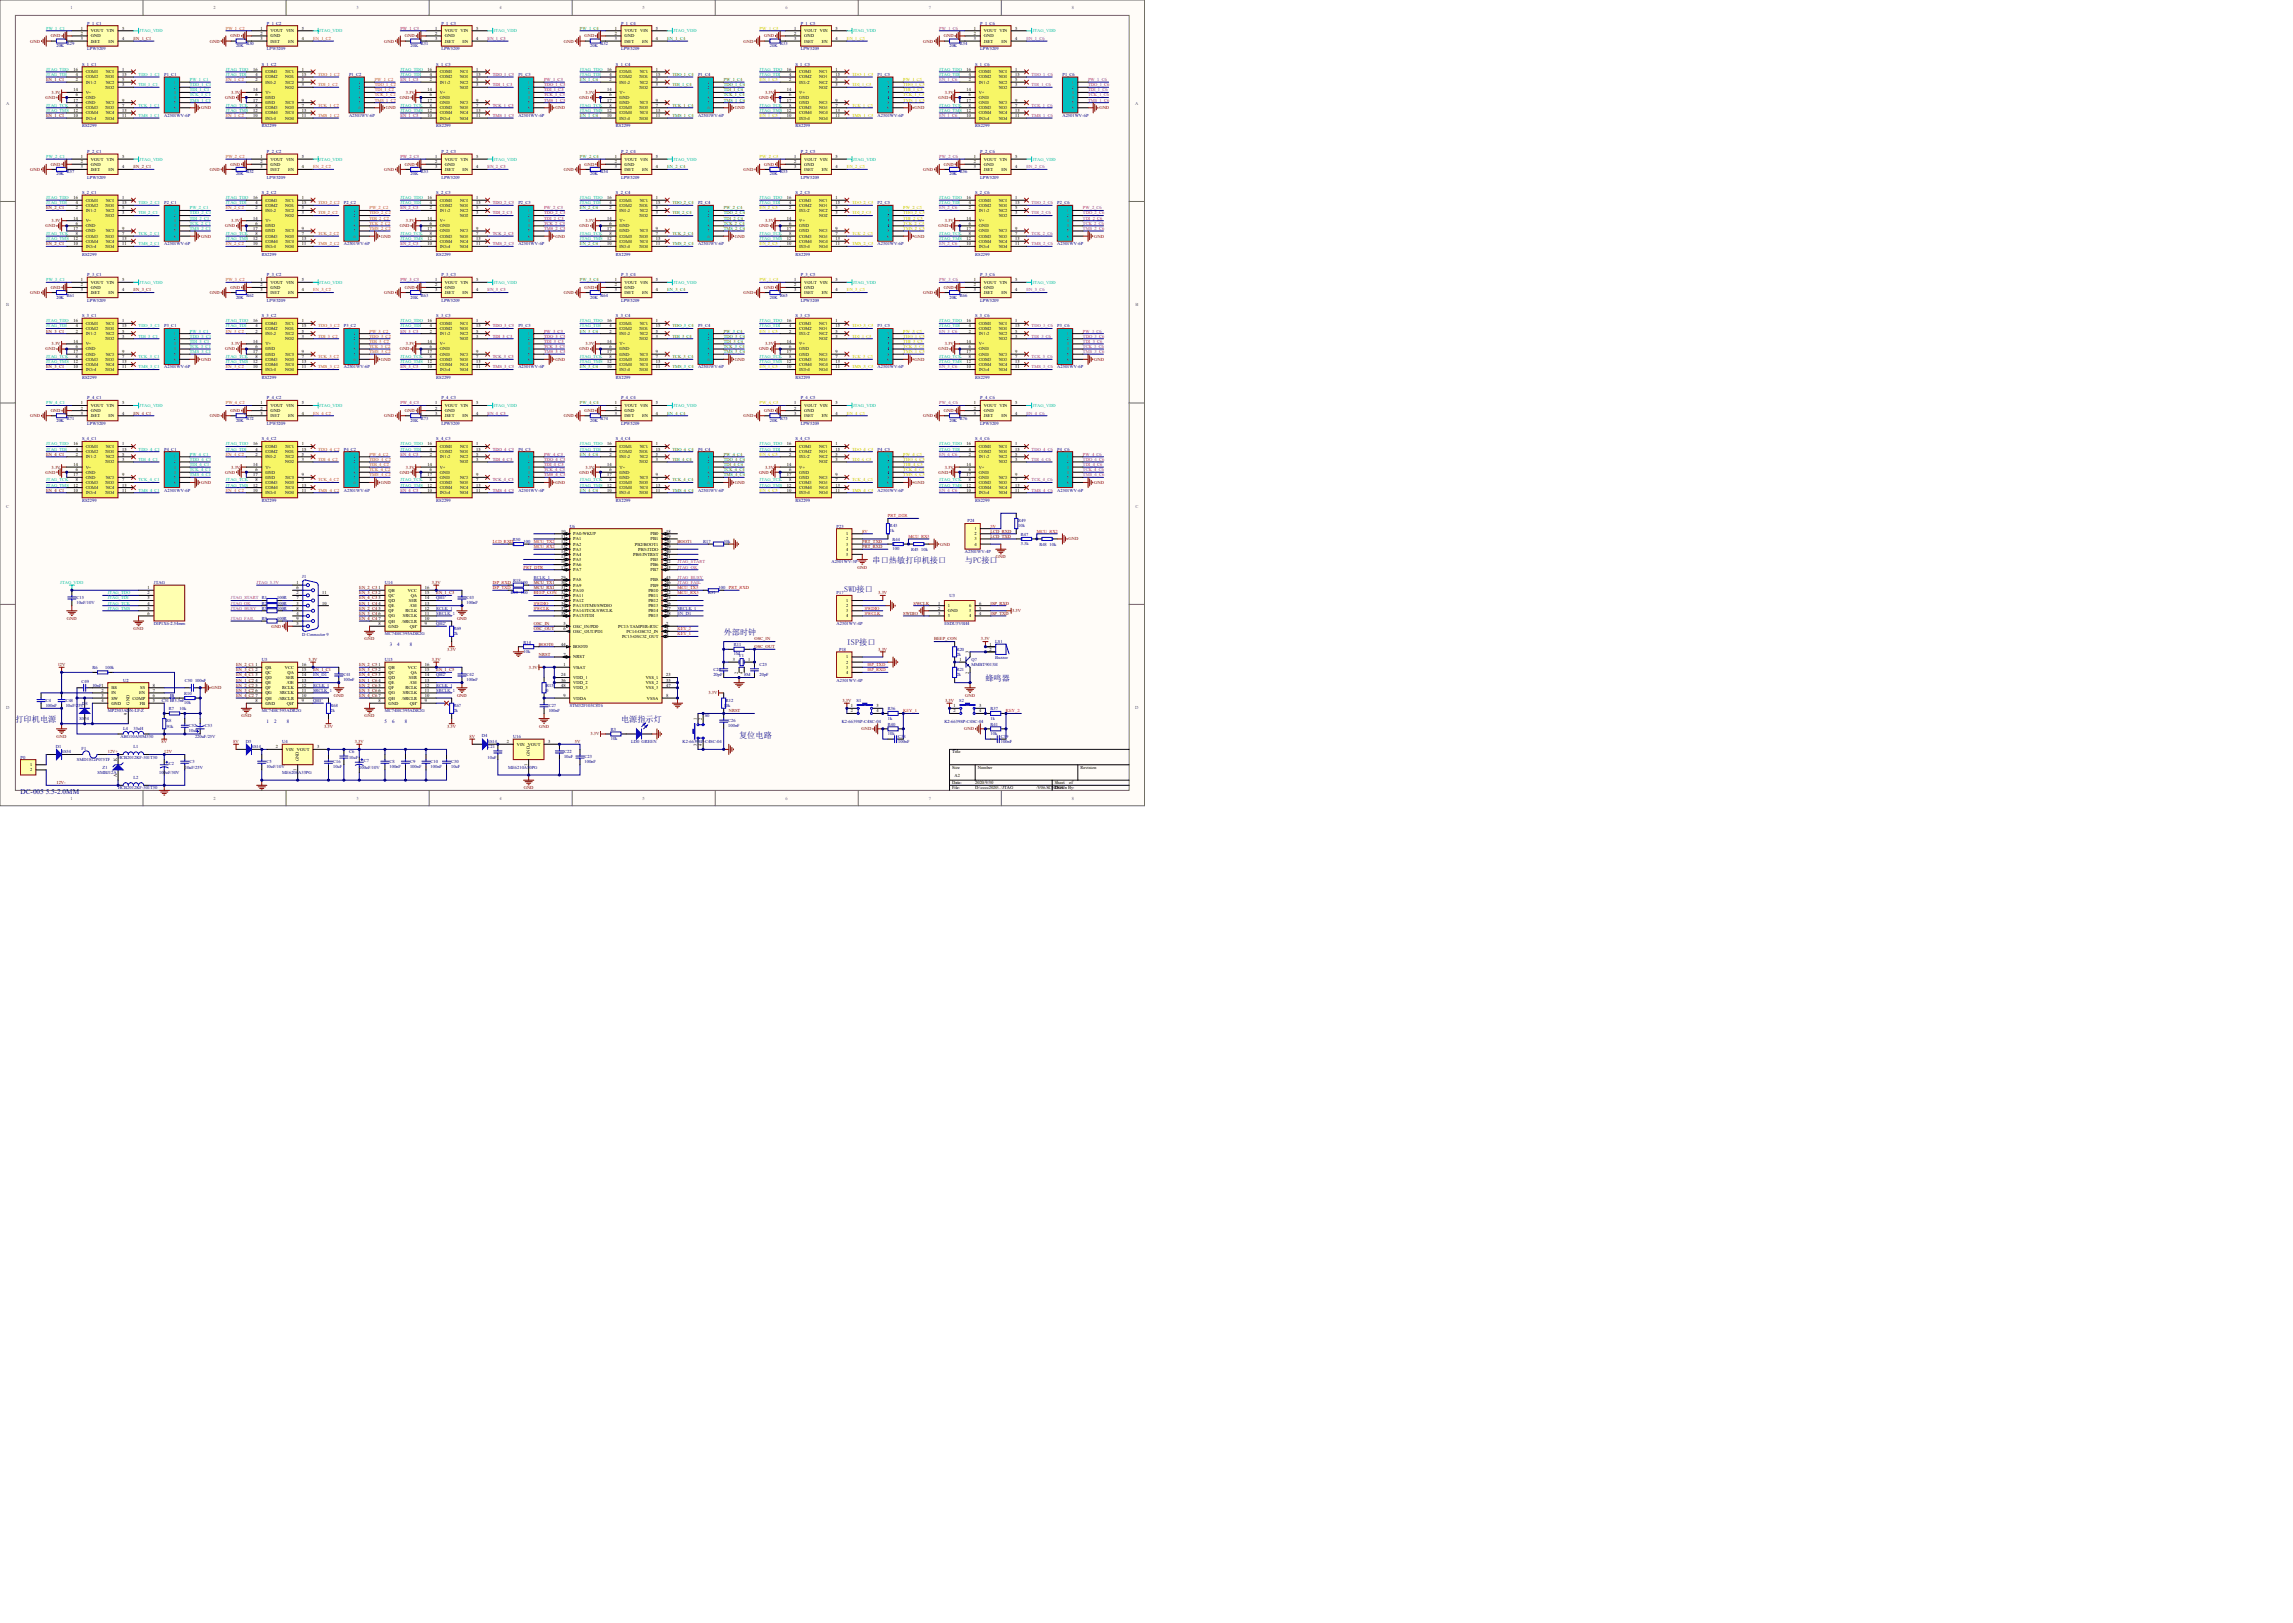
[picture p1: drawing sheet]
<svg xmlns="http://www.w3.org/2000/svg" width="840mm" height="594mm" viewBox="0 0 840 594" stroke-linecap="round" stroke-linejoin="round" font-family="sans-serif">
<defs><g id="words">
<g font-size="3" fill="#000080">
<text x="319.5" y="206.2">串口热敏打印机接口</text>
<text x="353.3" y="206.2">与PC接口</text>
<text x="309.2" y="216.5">SWD接口</text>
<text x="265" y="232.5">外部时钟</text>
<text x="310.1" y="236.3">ISP接口</text>
<text x="360.8" y="249.4">蜂鸣器</text>
<text x="5.6" y="264.4">打印机电源</text>
<text x="227.4" y="264.4">电源指示灯</text>
<text x="270.6" y="270.1">复位电路</text>
</g>
<text font-size="2.6" fill="#000080" x="7.5" y="290.6">DC-005 5.5-2.0MM</text>
<g font-size="1.8" fill="#000080">
<text x="142.7" y="236.3">3</text>
<text x="145.5" y="236.3">4</text>
<text x="150.1" y="236.3">8</text>
<text x="97.6" y="264.5">1</text>
<text x="100.4" y="264.5">2</text>
<text x="105" y="264.5">8</text>
<text x="140.8" y="264.5">5</text>
<text x="143.6" y="264.5">6</text>
<text x="148.2" y="264.5">8</text>
</g>
<g font-size="1.7" fill="#696969">
<text x="25.8" y="3.4">1</text>
<text x="78.2" y="3.4">2</text>
<text x="130.5" y="3.4">3</text>
<text x="182.9" y="3.4">4</text>
<text x="235.3" y="3.4">5</text>
<text x="287.7" y="3.4">6</text>
<text x="340" y="3.4">7</text>
<text x="392.4" y="3.4">8</text>
<text x="2.2" y="38.3">A</text>
<text x="415.7" y="38.3">A</text>
<text x="2.3" y="112.1">B</text>
<text x="415.7" y="112.1">B</text>
<text x="2.3" y="185.8">C</text>
<text x="415.7" y="185.8">C</text>
<text x="2.2" y="259.6">D</text>
<text x="415.7" y="259.6">D</text>
<text x="25.8" y="292.7">1</text>
<text x="78.2" y="292.7">2</text>
<text x="130.5" y="292.7">3</text>
<text x="182.9" y="292.7">4</text>
<text x="235.3" y="292.7">5</text>
<text x="287.7" y="292.7">6</text>
<text x="340" y="292.7">7</text>
<text x="392.4" y="292.7">8</text>
</g>
<g font-size="1.7" fill="#00bfbf">
<text x="16.9" y="10.9">PW_1_C1</text>
<text x="51.1" y="11.8">JTAG_VDD</text>
<text x="116.9" y="11.8">JTAG_VDD</text>
<text x="180.8" y="11.8">JTAG_VDD</text>
<text x="246.6" y="11.8">JTAG_VDD</text>
<text x="312.3" y="11.8">JTAG_VDD</text>
<text x="378.1" y="11.8">JTAG_VDD</text>
<text x="16.9" y="25.9">JTAG_TDO</text>
<text x="16.9" y="27.8">JTAG_TDI</text>
<text x="50.7" y="27.8">TDO_1_C1</text>
<text x="69.5" y="29.7">PW_1_C1</text>
<text x="82.7" y="25.9">JTAG_TDO</text>
<text x="82.7" y="27.8">JTAG_TDI</text>
<text x="146.6" y="25.9">JTAG_TDO</text>
<text x="146.6" y="27.8">JTAG_TDI</text>
<text x="212.4" y="25.9">JTAG_TDO</text>
<text x="212.4" y="27.8">JTAG_TDI</text>
<text x="278.1" y="25.9">JTAG_TDO</text>
<text x="278.1" y="27.8">JTAG_TDI</text>
<text x="343.9" y="25.9">JTAG_TDO</text>
<text x="343.9" y="27.8">JTAG_TDI</text>
<text x="50.7" y="31.5">TDI_1_C1</text>
<text x="69.5" y="31.5">TDO_1_C1</text>
<text x="69.5" y="33.4">TDI_1_C1</text>
<text x="69.5" y="35.3">TCK_1_C1</text>
<text x="16.9" y="39.1">JTAG_TCK</text>
<text x="16.9" y="40.9">JTAG_TMS</text>
<text x="50.7" y="39.1">TCK_1_C1</text>
<text x="69.5" y="37.2">TMS_1_C1</text>
<text x="82.7" y="39.1">JTAG_TCK</text>
<text x="82.7" y="40.9">JTAG_TMS</text>
<text x="146.6" y="39.1">JTAG_TCK</text>
<text x="146.6" y="40.9">JTAG_TMS</text>
<text x="212.4" y="39.1">JTAG_TCK</text>
<text x="212.4" y="40.9">JTAG_TMS</text>
<text x="278.1" y="39.1">JTAG_TCK</text>
<text x="278.1" y="40.9">JTAG_TMS</text>
<text x="343.9" y="39.1">JTAG_TCK</text>
<text x="343.9" y="40.9">JTAG_TMS</text>
<text x="50.7" y="42.8">TMS_1_C1</text>
<text x="16.9" y="57.8">PW_2_C1</text>
<text x="51.1" y="58.8">JTAG_VDD</text>
<text x="116.9" y="58.8">JTAG_VDD</text>
<text x="180.8" y="58.8">JTAG_VDD</text>
<text x="246.6" y="58.8">JTAG_VDD</text>
<text x="312.3" y="58.8">JTAG_VDD</text>
<text x="378.1" y="58.8">JTAG_VDD</text>
<text x="16.9" y="72.9">JTAG_TDO</text>
<text x="16.9" y="74.7">JTAG_TDI</text>
<text x="50.7" y="74.7">TDO_2_C1</text>
<text x="69.5" y="76.6">PW_2_C1</text>
<text x="82.7" y="72.9">JTAG_TDO</text>
<text x="82.7" y="74.7">JTAG_TDI</text>
<text x="146.6" y="72.9">JTAG_TDO</text>
<text x="146.6" y="74.7">JTAG_TDI</text>
<text x="212.4" y="72.9">JTAG_TDO</text>
<text x="212.4" y="74.7">JTAG_TDI</text>
<text x="278.1" y="72.9">JTAG_TDO</text>
<text x="278.1" y="74.7">JTAG_TDI</text>
<text x="343.9" y="72.9">JTAG_TDO</text>
<text x="343.9" y="74.7">JTAG_TDI</text>
<text x="50.7" y="78.5">TDI_2_C1</text>
<text x="69.5" y="78.5">TDO_2_C1</text>
<text x="69.5" y="80.4">TDI_2_C1</text>
<text x="69.5" y="82.3">TCK_2_C1</text>
<text x="16.9" y="86">JTAG_TCK</text>
<text x="16.9" y="87.9">JTAG_TMS</text>
<text x="50.7" y="86">TCK_2_C1</text>
<text x="50.7" y="89.8">TMS_2_C1</text>
<text x="69.5" y="84.1">TMS_2_C1</text>
<text x="82.7" y="86">JTAG_TCK</text>
<text x="82.7" y="87.9">JTAG_TMS</text>
<text x="146.6" y="86">JTAG_TCK</text>
<text x="146.6" y="87.9">JTAG_TMS</text>
<text x="212.4" y="86">JTAG_TCK</text>
<text x="212.4" y="87.9">JTAG_TMS</text>
<text x="278.1" y="86">JTAG_TCK</text>
<text x="278.1" y="87.9">JTAG_TMS</text>
<text x="343.9" y="86">JTAG_TCK</text>
<text x="343.9" y="87.9">JTAG_TMS</text>
<text x="16.9" y="102.9">PW_3_C1</text>
<text x="51.1" y="103.9">JTAG_VDD</text>
<text x="116.9" y="103.9">JTAG_VDD</text>
<text x="180.8" y="103.9">JTAG_VDD</text>
<text x="246.6" y="103.9">JTAG_VDD</text>
<text x="312.3" y="103.9">JTAG_VDD</text>
<text x="378.1" y="103.9">JTAG_VDD</text>
<text x="16.9" y="118">JTAG_TDO</text>
<text x="16.9" y="119.8">JTAG_TDI</text>
<text x="50.7" y="119.8">TDO_3_C1</text>
<text x="82.7" y="118">JTAG_TDO</text>
<text x="82.7" y="119.8">JTAG_TDI</text>
<text x="146.6" y="118">JTAG_TDO</text>
<text x="146.6" y="119.8">JTAG_TDI</text>
<text x="212.4" y="118">JTAG_TDO</text>
<text x="212.4" y="119.8">JTAG_TDI</text>
<text x="278.1" y="118">JTAG_TDO</text>
<text x="278.1" y="119.8">JTAG_TDI</text>
<text x="343.9" y="118">JTAG_TDO</text>
<text x="343.9" y="119.8">JTAG_TDI</text>
<text x="50.7" y="123.6">TDI_3_C1</text>
<text x="69.5" y="121.7">PW_3_C1</text>
<text x="69.5" y="123.6">TDO_3_C1</text>
<text x="69.5" y="125.5">TDI_3_C1</text>
<text x="16.9" y="131.1">JTAG_TCK</text>
<text x="50.7" y="131.1">TCK_3_C1</text>
<text x="69.5" y="127.4">TCK_3_C1</text>
<text x="69.5" y="129.2">TMS_3_C1</text>
<text x="82.7" y="131.1">JTAG_TCK</text>
<text x="146.6" y="131.1">JTAG_TCK</text>
<text x="212.4" y="131.1">JTAG_TCK</text>
<text x="278.1" y="131.1">JTAG_TCK</text>
<text x="343.9" y="131.1">JTAG_TCK</text>
<text x="16.9" y="133">JTAG_TMS</text>
<text x="50.7" y="134.9">TMS_3_C1</text>
<text x="82.7" y="133">JTAG_TMS</text>
<text x="146.6" y="133">JTAG_TMS</text>
<text x="212.4" y="133">JTAG_TMS</text>
<text x="278.1" y="133">JTAG_TMS</text>
<text x="343.9" y="133">JTAG_TMS</text>
<text x="16.9" y="148">PW_4_C1</text>
<text x="51.1" y="149">JTAG_VDD</text>
<text x="116.9" y="149">JTAG_VDD</text>
<text x="180.8" y="149">JTAG_VDD</text>
<text x="246.6" y="149">JTAG_VDD</text>
<text x="312.3" y="149">JTAG_VDD</text>
<text x="378.1" y="149">JTAG_VDD</text>
<text x="16.9" y="163">JTAG_TDO</text>
<text x="16.9" y="164.9">JTAG_TDI</text>
<text x="50.7" y="164.9">TDO_4_C1</text>
<text x="69.5" y="166.8">PW_4_C1</text>
<text x="82.7" y="163">JTAG_TDO</text>
<text x="82.7" y="164.9">JTAG_TDI</text>
<text x="146.6" y="163">JTAG_TDO</text>
<text x="146.6" y="164.9">JTAG_TDI</text>
<text x="212.4" y="163">JTAG_TDO</text>
<text x="212.4" y="164.9">JTAG_TDI</text>
<text x="278.1" y="163">JTAG_TDO</text>
<text x="278.1" y="164.9">JTAG_TDI</text>
<text x="343.9" y="163">JTAG_TDO</text>
<text x="343.9" y="164.9">JTAG_TDI</text>
<text x="50.7" y="168.7">TDI_4_C1</text>
<text x="69.5" y="168.7">TDO_4_C1</text>
<text x="69.5" y="170.6">TDI_4_C1</text>
<text x="69.5" y="172.4">TCK_4_C1</text>
<text x="16.9" y="176.2">JTAG_TCK</text>
<text x="16.9" y="178.1">JTAG_TMS</text>
<text x="50.7" y="176.2">TCK_4_C1</text>
<text x="50.7" y="180">TMS_4_C1</text>
<text x="69.5" y="174.3">TMS_4_C1</text>
<text x="82.7" y="176.2">JTAG_TCK</text>
<text x="82.7" y="178.1">JTAG_TMS</text>
<text x="146.6" y="176.2">JTAG_TCK</text>
<text x="146.6" y="178.1">JTAG_TMS</text>
<text x="212.4" y="176.2">JTAG_TCK</text>
<text x="212.4" y="178.1">JTAG_TMS</text>
<text x="278.1" y="176.2">JTAG_TCK</text>
<text x="278.1" y="178.1">JTAG_TMS</text>
<text x="343.9" y="176.2">JTAG_TCK</text>
<text x="343.9" y="178.1">JTAG_TMS</text>
<text x="22.1" y="213.8">JTAG_VDD</text>
<text x="39.5" y="217.5">JTAG_TDO</text>
<text x="39.5" y="219.4">JTAG_TDI</text>
<text x="39.5" y="221.3">JTAG_TCK</text>
<text x="39.5" y="223.2">JTAG_TMS</text>
</g>
<g font-size="1.7">
<text x="29.6" y="10.9">1</text>
<text x="33.3" y="11.8">VOUT VIN</text>
<text x="44.7" y="10.9">5</text>
<text x="95.4" y="10.9">1</text>
<text x="99" y="11.8">VOUT VIN</text>
<text x="110.5" y="10.9">5</text>
<text x="159.3" y="10.9">1</text>
<text x="162.9" y="11.8">VOUT VIN</text>
<text x="174.4" y="10.9">5</text>
<text x="225.1" y="10.9">1</text>
<text x="228.7" y="11.8">VOUT VIN</text>
<text x="240.2" y="10.9">5</text>
<text x="290.8" y="10.9">1</text>
<text x="294.5" y="11.8">VOUT VIN</text>
<text x="306" y="10.9">5</text>
<text x="356.6" y="10.9">1</text>
<text x="360.3" y="11.8">VOUT VIN</text>
<text x="371.7" y="10.9">5</text>
<text x="29.6" y="12.8">2</text>
<text x="29.6" y="14.6">3</text>
<text x="33.3" y="13.7">GND</text>
<text x="33.3" y="15.6">ISET</text>
<text x="39.7" y="15.6">EN</text>
<text x="44.7" y="14.6">4</text>
<text x="95.4" y="12.8">2</text>
<text x="95.4" y="14.6">3</text>
<text x="99" y="13.7">GND</text>
<text x="99" y="15.6">ISET</text>
<text x="105.5" y="15.6">EN</text>
<text x="110.5" y="14.6">4</text>
<text x="159.3" y="12.8">2</text>
<text x="159.3" y="14.6">3</text>
<text x="162.9" y="13.7">GND</text>
<text x="162.9" y="15.6">ISET</text>
<text x="169.4" y="15.6">EN</text>
<text x="174.4" y="14.6">4</text>
<text x="225.1" y="12.8">2</text>
<text x="225.1" y="14.6">3</text>
<text x="228.7" y="13.7">GND</text>
<text x="228.7" y="15.6">ISET</text>
<text x="235.1" y="15.6">EN</text>
<text x="240.2" y="14.6">4</text>
<text x="290.8" y="12.8">2</text>
<text x="290.8" y="14.6">3</text>
<text x="294.5" y="13.7">GND</text>
<text x="294.5" y="15.6">ISET</text>
<text x="300.9" y="15.6">EN</text>
<text x="306" y="14.6">4</text>
<text x="356.6" y="12.8">2</text>
<text x="356.6" y="14.6">3</text>
<text x="360.3" y="13.7">GND</text>
<text x="360.3" y="15.6">ISET</text>
<text x="366.7" y="15.6">EN</text>
<text x="371.7" y="14.6">4</text>
<text x="26.9" y="25.9">16</text>
<text x="27.7" y="27.8">4</text>
<text x="27.7" y="29.7">2</text>
<text x="31.4" y="26.8">COM1</text>
<text x="31.4" y="28.7">COM2</text>
<text x="38.7" y="28.7">NO1</text>
<text x="38.8" y="26.8">NC1</text>
<text x="44.7" y="25.9">1</text>
<text x="44.7" y="27.8">15</text>
<text x="44.7" y="29.7">5</text>
<text x="92.7" y="25.9">16</text>
<text x="93.5" y="27.8">4</text>
<text x="93.5" y="29.7">2</text>
<text x="97.2" y="26.8">COM1</text>
<text x="97.2" y="28.7">COM2</text>
<text x="104.5" y="28.7">NO1</text>
<text x="104.5" y="26.8">NC1</text>
<text x="110.5" y="25.9">1</text>
<text x="110.5" y="27.8">15</text>
<text x="110.5" y="29.7">5</text>
<text x="156.6" y="25.9">16</text>
<text x="157.4" y="27.8">4</text>
<text x="157.4" y="29.7">2</text>
<text x="161.1" y="26.8">COM1</text>
<text x="161.1" y="28.7">COM2</text>
<text x="168.4" y="28.7">NO1</text>
<text x="168.4" y="26.8">NC1</text>
<text x="174.4" y="25.9">1</text>
<text x="174.4" y="27.8">15</text>
<text x="174.4" y="29.7">5</text>
<text x="222.4" y="25.9">16</text>
<text x="223.2" y="27.8">4</text>
<text x="223.2" y="29.7">2</text>
<text x="226.8" y="26.8">COM1</text>
<text x="226.8" y="28.7">COM2</text>
<text x="234.1" y="28.7">NO1</text>
<text x="234.2" y="26.8">NC1</text>
<text x="240.2" y="25.9">1</text>
<text x="240.2" y="27.8">15</text>
<text x="240.2" y="29.7">5</text>
<text x="288.1" y="25.9">16</text>
<text x="289" y="27.8">4</text>
<text x="289" y="29.7">2</text>
<text x="292.6" y="26.8">COM1</text>
<text x="292.6" y="28.7">COM2</text>
<text x="299.9" y="28.7">NO1</text>
<text x="300" y="26.8">NC1</text>
<text x="306" y="25.9">1</text>
<text x="306" y="27.8">15</text>
<text x="306" y="29.7">5</text>
<text x="353.9" y="25.9">16</text>
<text x="354.7" y="27.8">4</text>
<text x="354.7" y="29.7">2</text>
<text x="358.4" y="26.8">COM1</text>
<text x="358.4" y="28.7">COM2</text>
<text x="365.7" y="28.7">NO1</text>
<text x="365.8" y="26.8">NC1</text>
<text x="371.7" y="25.9">1</text>
<text x="371.7" y="27.8">15</text>
<text x="371.7" y="29.7">5</text>
<text x="26.9" y="33.4">14</text>
<text x="27.7" y="35.3">6</text>
<text x="31.4" y="30.6">IN1-2</text>
<text x="31.4" y="34.4">V+</text>
<text x="38.7" y="32.5">NO2</text>
<text x="38.8" y="30.6">NC2</text>
<text x="44.7" y="31.5">3</text>
<text x="63.6" y="30.6">1</text>
<text x="63.6" y="32.5">2</text>
<text x="63.6" y="34.4">3</text>
<text x="92.7" y="33.4">14</text>
<text x="93.5" y="35.3">6</text>
<text x="97.2" y="30.6">IN1-2</text>
<text x="97.2" y="34.4">V+</text>
<text x="104.5" y="32.5">NO2</text>
<text x="104.5" y="30.6">NC2</text>
<text x="110.5" y="31.5">3</text>
<text x="131.3" y="30.6">1</text>
<text x="131.3" y="32.5">2</text>
<text x="131.3" y="34.4">3</text>
<text x="156.6" y="33.4">14</text>
<text x="157.4" y="35.3">6</text>
<text x="161.1" y="30.6">IN1-2</text>
<text x="161.1" y="34.4">V+</text>
<text x="168.4" y="32.5">NO2</text>
<text x="168.4" y="30.6">NC2</text>
<text x="174.4" y="31.5">3</text>
<text x="193.3" y="30.6">1</text>
<text x="193.3" y="32.5">2</text>
<text x="193.3" y="34.4">3</text>
<text x="222.4" y="33.4">14</text>
<text x="223.2" y="35.3">6</text>
<text x="226.8" y="30.6">IN1-2</text>
<text x="226.8" y="34.4">V+</text>
<text x="234.1" y="32.5">NO2</text>
<text x="234.2" y="30.6">NC2</text>
<text x="240.2" y="31.5">3</text>
<text x="259.1" y="30.6">1</text>
<text x="259.1" y="32.5">2</text>
<text x="259.1" y="34.4">3</text>
<text x="288.1" y="33.4">14</text>
<text x="289" y="35.3">6</text>
<text x="292.6" y="30.6">IN1-2</text>
<text x="292.6" y="34.4">V+</text>
<text x="299.9" y="32.5">NO2</text>
<text x="300" y="30.6">NC2</text>
<text x="306" y="31.5">3</text>
<text x="324.9" y="30.6">1</text>
<text x="324.9" y="32.5">2</text>
<text x="324.9" y="34.4">3</text>
<text x="353.9" y="33.4">14</text>
<text x="354.7" y="35.3">6</text>
<text x="358.4" y="30.6">IN1-2</text>
<text x="358.4" y="34.4">V+</text>
<text x="365.7" y="32.5">NO2</text>
<text x="365.8" y="30.6">NC2</text>
<text x="371.7" y="31.5">3</text>
<text x="392.5" y="30.6">1</text>
<text x="392.5" y="32.5">2</text>
<text x="392.5" y="34.4">3</text>
<text x="26.9" y="40.9">12</text>
<text x="26.9" y="37.2">17</text>
<text x="27.7" y="39.1">8</text>
<text x="31.4" y="40">COM3</text>
<text x="31.4" y="41.9">COM4</text>
<text x="31.4" y="36.2">GND</text>
<text x="31.4" y="38.1">GND</text>
<text x="38.7" y="40">NO3</text>
<text x="38.8" y="38.1">NC3</text>
<text x="38.8" y="41.9">NC4</text>
<text x="44.7" y="37.2">9</text>
<text x="44.7" y="39.1">7</text>
<text x="44.7" y="40.9">13</text>
<text x="63.6" y="36.2">4</text>
<text x="63.6" y="38.1">5</text>
<text x="63.6" y="40">6</text>
<text x="92.7" y="40.9">12</text>
<text x="92.7" y="37.2">17</text>
<text x="93.5" y="39.1">8</text>
<text x="97.2" y="40">COM3</text>
<text x="97.2" y="41.9">COM4</text>
<text x="97.2" y="36.2">GND</text>
<text x="97.2" y="38.1">GND</text>
<text x="104.5" y="40">NO3</text>
<text x="104.5" y="38.1">NC3</text>
<text x="104.5" y="41.9">NC4</text>
<text x="110.5" y="37.2">9</text>
<text x="110.5" y="39.1">7</text>
<text x="110.5" y="40.9">13</text>
<text x="131.3" y="36.2">4</text>
<text x="131.3" y="38.1">5</text>
<text x="131.3" y="40">6</text>
<text x="156.6" y="40.9">12</text>
<text x="156.6" y="37.2">17</text>
<text x="157.4" y="39.1">8</text>
<text x="161.1" y="40">COM3</text>
<text x="161.1" y="41.9">COM4</text>
<text x="161.1" y="36.2">GND</text>
<text x="161.1" y="38.1">GND</text>
<text x="168.4" y="40">NO3</text>
<text x="168.4" y="38.1">NC3</text>
<text x="168.4" y="41.9">NC4</text>
<text x="174.4" y="37.2">9</text>
<text x="174.4" y="39.1">7</text>
<text x="174.4" y="40.9">13</text>
<text x="193.3" y="36.2">4</text>
<text x="193.3" y="38.1">5</text>
<text x="193.3" y="40">6</text>
<text x="222.4" y="40.9">12</text>
<text x="222.4" y="37.2">17</text>
<text x="223.2" y="39.1">8</text>
<text x="226.8" y="40">COM3</text>
<text x="226.8" y="41.9">COM4</text>
<text x="226.8" y="36.2">GND</text>
<text x="226.8" y="38.1">GND</text>
<text x="234.1" y="40">NO3</text>
<text x="234.2" y="38.1">NC3</text>
<text x="234.2" y="41.9">NC4</text>
<text x="240.2" y="37.2">9</text>
<text x="240.2" y="39.1">7</text>
<text x="240.2" y="40.9">13</text>
<text x="259.1" y="36.2">4</text>
<text x="259.1" y="38.1">5</text>
<text x="259.1" y="40">6</text>
<text x="288.1" y="40.9">12</text>
<text x="288.1" y="37.2">17</text>
<text x="289" y="39.1">8</text>
<text x="292.6" y="40">COM3</text>
<text x="292.6" y="41.9">COM4</text>
<text x="292.6" y="36.2">GND</text>
<text x="292.6" y="38.1">GND</text>
<text x="299.9" y="40">NO3</text>
<text x="300" y="38.1">NC3</text>
<text x="300" y="41.9">NC4</text>
<text x="306" y="37.2">9</text>
<text x="306" y="39.1">7</text>
<text x="306" y="40.9">13</text>
<text x="324.9" y="36.2">4</text>
<text x="324.9" y="38.1">5</text>
<text x="324.9" y="40">6</text>
<text x="353.9" y="40.9">12</text>
<text x="353.9" y="37.2">17</text>
<text x="354.7" y="39.1">8</text>
<text x="358.4" y="40">COM3</text>
<text x="358.4" y="41.9">COM4</text>
<text x="358.4" y="36.2">GND</text>
<text x="358.4" y="38.1">GND</text>
<text x="365.7" y="40">NO3</text>
<text x="365.8" y="38.1">NC3</text>
<text x="365.8" y="41.9">NC4</text>
<text x="371.7" y="37.2">9</text>
<text x="371.7" y="39.1">7</text>
<text x="371.7" y="40.9">13</text>
<text x="392.5" y="36.2">4</text>
<text x="392.5" y="38.1">5</text>
<text x="392.5" y="40">6</text>
<text x="26.9" y="42.8">10</text>
<text x="31.4" y="43.7">IN3-4</text>
<text x="38.7" y="43.7">NO4</text>
<text x="44.7" y="42.8">11</text>
<text x="92.7" y="42.8">10</text>
<text x="97.2" y="43.7">IN3-4</text>
<text x="104.5" y="43.7">NO4</text>
<text x="110.5" y="42.8">11</text>
<text x="156.6" y="42.8">10</text>
<text x="161.1" y="43.7">IN3-4</text>
<text x="168.4" y="43.7">NO4</text>
<text x="174.4" y="42.8">11</text>
<text x="222.4" y="42.8">10</text>
<text x="226.8" y="43.7">IN3-4</text>
<text x="234.1" y="43.7">NO4</text>
<text x="240.2" y="42.8">11</text>
<text x="288.1" y="42.8">10</text>
<text x="292.6" y="43.7">IN3-4</text>
<text x="299.9" y="43.7">NO4</text>
<text x="306" y="42.8">11</text>
<text x="353.9" y="42.8">10</text>
<text x="358.4" y="43.7">IN3-4</text>
<text x="365.7" y="43.7">NO4</text>
<text x="371.7" y="42.8">11</text>
<text x="29.6" y="57.8">1</text>
<text x="29.6" y="59.7">2</text>
<text x="33.3" y="58.8">VOUT VIN</text>
<text x="44.7" y="57.8">5</text>
<text x="95.4" y="57.8">1</text>
<text x="95.4" y="59.7">2</text>
<text x="99" y="58.8">VOUT VIN</text>
<text x="110.5" y="57.8">5</text>
<text x="159.3" y="57.8">1</text>
<text x="159.3" y="59.7">2</text>
<text x="162.9" y="58.8">VOUT VIN</text>
<text x="174.4" y="57.8">5</text>
<text x="225.1" y="57.8">1</text>
<text x="225.1" y="59.7">2</text>
<text x="228.7" y="58.8">VOUT VIN</text>
<text x="240.2" y="57.8">5</text>
<text x="290.8" y="57.8">1</text>
<text x="290.8" y="59.7">2</text>
<text x="294.5" y="58.8">VOUT VIN</text>
<text x="306" y="57.8">5</text>
<text x="356.6" y="57.8">1</text>
<text x="356.6" y="59.7">2</text>
<text x="360.3" y="58.8">VOUT VIN</text>
<text x="371.7" y="57.8">5</text>
<text x="29.6" y="61.6">3</text>
<text x="33.3" y="60.7">GND</text>
<text x="33.3" y="62.5">ISET</text>
<text x="39.7" y="62.5">EN</text>
<text x="44.7" y="61.6">4</text>
<text x="95.4" y="61.6">3</text>
<text x="99" y="60.7">GND</text>
<text x="99" y="62.5">ISET</text>
<text x="105.5" y="62.5">EN</text>
<text x="110.5" y="61.6">4</text>
<text x="159.3" y="61.6">3</text>
<text x="162.9" y="60.7">GND</text>
<text x="162.9" y="62.5">ISET</text>
<text x="169.4" y="62.5">EN</text>
<text x="174.4" y="61.6">4</text>
<text x="225.1" y="61.6">3</text>
<text x="228.7" y="60.7">GND</text>
<text x="228.7" y="62.5">ISET</text>
<text x="235.1" y="62.5">EN</text>
<text x="240.2" y="61.6">4</text>
<text x="290.8" y="61.6">3</text>
<text x="294.5" y="60.7">GND</text>
<text x="294.5" y="62.5">ISET</text>
<text x="300.9" y="62.5">EN</text>
<text x="306" y="61.6">4</text>
<text x="356.6" y="61.6">3</text>
<text x="360.3" y="60.7">GND</text>
<text x="360.3" y="62.5">ISET</text>
<text x="366.7" y="62.5">EN</text>
<text x="371.7" y="61.6">4</text>
<text x="26.9" y="72.9">16</text>
<text x="27.7" y="74.7">4</text>
<text x="27.7" y="76.6">2</text>
<text x="31.4" y="73.8">COM1</text>
<text x="31.4" y="75.7">COM2</text>
<text x="31.4" y="77.6">IN1-2</text>
<text x="38.7" y="75.7">NO1</text>
<text x="38.8" y="73.8">NC1</text>
<text x="38.8" y="77.6">NC2</text>
<text x="44.7" y="72.9">1</text>
<text x="44.7" y="74.7">15</text>
<text x="44.7" y="76.6">5</text>
<text x="63.6" y="77.6">1</text>
<text x="92.7" y="72.9">16</text>
<text x="93.5" y="74.7">4</text>
<text x="93.5" y="76.6">2</text>
<text x="97.2" y="73.8">COM1</text>
<text x="97.2" y="75.7">COM2</text>
<text x="97.2" y="77.6">IN1-2</text>
<text x="104.5" y="75.7">NO1</text>
<text x="104.5" y="73.8">NC1</text>
<text x="104.5" y="77.6">NC2</text>
<text x="110.5" y="72.9">1</text>
<text x="110.5" y="74.7">15</text>
<text x="110.5" y="76.6">5</text>
<text x="129.4" y="77.6">1</text>
<text x="156.6" y="72.9">16</text>
<text x="157.4" y="74.7">4</text>
<text x="157.4" y="76.6">2</text>
<text x="161.1" y="73.8">COM1</text>
<text x="161.1" y="75.7">COM2</text>
<text x="161.1" y="77.6">IN1-2</text>
<text x="168.4" y="75.7">NO1</text>
<text x="168.4" y="73.8">NC1</text>
<text x="168.4" y="77.6">NC2</text>
<text x="174.4" y="72.9">1</text>
<text x="174.4" y="74.7">15</text>
<text x="174.4" y="76.6">5</text>
<text x="193.3" y="77.6">1</text>
<text x="222.4" y="72.9">16</text>
<text x="223.2" y="74.7">4</text>
<text x="223.2" y="76.6">2</text>
<text x="226.8" y="73.8">COM1</text>
<text x="226.8" y="75.7">COM2</text>
<text x="226.8" y="77.6">IN1-2</text>
<text x="234.1" y="75.7">NO1</text>
<text x="234.2" y="73.8">NC1</text>
<text x="234.2" y="77.6">NC2</text>
<text x="240.2" y="72.9">1</text>
<text x="240.2" y="74.7">15</text>
<text x="240.2" y="76.6">5</text>
<text x="259.1" y="77.6">1</text>
<text x="288.1" y="72.9">16</text>
<text x="289" y="74.7">4</text>
<text x="289" y="76.6">2</text>
<text x="292.6" y="73.8">COM1</text>
<text x="292.6" y="75.7">COM2</text>
<text x="292.6" y="77.6">IN1-2</text>
<text x="299.9" y="75.7">NO1</text>
<text x="300" y="73.8">NC1</text>
<text x="300" y="77.6">NC2</text>
<text x="306" y="72.9">1</text>
<text x="306" y="74.7">15</text>
<text x="306" y="76.6">5</text>
<text x="324.9" y="77.6">1</text>
<text x="353.9" y="72.9">16</text>
<text x="354.7" y="74.7">4</text>
<text x="354.7" y="76.6">2</text>
<text x="358.4" y="73.8">COM1</text>
<text x="358.4" y="75.7">COM2</text>
<text x="358.4" y="77.6">IN1-2</text>
<text x="365.7" y="75.7">NO1</text>
<text x="365.8" y="73.8">NC1</text>
<text x="365.8" y="77.6">NC2</text>
<text x="371.7" y="72.9">1</text>
<text x="371.7" y="74.7">15</text>
<text x="371.7" y="76.6">5</text>
<text x="390.6" y="77.6">1</text>
<text x="26.9" y="80.4">14</text>
<text x="27.7" y="82.3">6</text>
<text x="31.4" y="81.3">V+</text>
<text x="31.4" y="83.2">GND</text>
<text x="38.7" y="79.4">NO2</text>
<text x="44.7" y="78.5">3</text>
<text x="63.6" y="79.4">2</text>
<text x="63.6" y="81.3">3</text>
<text x="63.6" y="83.2">4</text>
<text x="92.7" y="80.4">14</text>
<text x="93.5" y="82.3">6</text>
<text x="97.2" y="81.3">V+</text>
<text x="97.2" y="83.2">GND</text>
<text x="104.5" y="79.4">NO2</text>
<text x="110.5" y="78.5">3</text>
<text x="129.4" y="79.4">2</text>
<text x="129.4" y="81.3">3</text>
<text x="129.4" y="83.2">4</text>
<text x="156.6" y="80.4">14</text>
<text x="157.4" y="82.3">6</text>
<text x="161.1" y="81.3">V+</text>
<text x="161.1" y="83.2">GND</text>
<text x="168.4" y="79.4">NO2</text>
<text x="174.4" y="78.5">3</text>
<text x="193.3" y="79.4">2</text>
<text x="193.3" y="81.3">3</text>
<text x="193.3" y="83.2">4</text>
<text x="222.4" y="80.4">14</text>
<text x="223.2" y="82.3">6</text>
<text x="226.8" y="81.3">V+</text>
<text x="226.8" y="83.2">GND</text>
<text x="234.1" y="79.4">NO2</text>
<text x="240.2" y="78.5">3</text>
<text x="259.1" y="79.4">2</text>
<text x="259.1" y="81.3">3</text>
<text x="259.1" y="83.2">4</text>
<text x="288.1" y="80.4">14</text>
<text x="289" y="82.3">6</text>
<text x="292.6" y="81.3">V+</text>
<text x="292.6" y="83.2">GND</text>
<text x="299.9" y="79.4">NO2</text>
<text x="306" y="78.5">3</text>
<text x="324.9" y="79.4">2</text>
<text x="324.9" y="81.3">3</text>
<text x="324.9" y="83.2">4</text>
<text x="353.9" y="80.4">14</text>
<text x="354.7" y="82.3">6</text>
<text x="358.4" y="81.3">V+</text>
<text x="358.4" y="83.2">GND</text>
<text x="365.7" y="79.4">NO2</text>
<text x="371.7" y="78.5">3</text>
<text x="390.6" y="79.4">2</text>
<text x="390.6" y="81.3">3</text>
<text x="390.6" y="83.2">4</text>
<text x="26.9" y="87.9">12</text>
<text x="26.9" y="89.8">10</text>
<text x="26.9" y="84.1">17</text>
<text x="27.7" y="86">8</text>
<text x="31.4" y="87">COM3</text>
<text x="31.4" y="88.8">COM4</text>
<text x="31.4" y="85.1">GND</text>
<text x="38.7" y="87">NO3</text>
<text x="38.8" y="85.1">NC3</text>
<text x="38.8" y="88.8">NC4</text>
<text x="44.7" y="84.1">9</text>
<text x="44.7" y="86">7</text>
<text x="44.7" y="87.9">13</text>
<text x="44.7" y="89.8">11</text>
<text x="63.6" y="85.1">5</text>
<text x="63.6" y="87">6</text>
<text x="92.7" y="87.9">12</text>
<text x="92.7" y="89.8">10</text>
<text x="92.7" y="84.1">17</text>
<text x="93.5" y="86">8</text>
<text x="97.2" y="87">COM3</text>
<text x="97.2" y="88.8">COM4</text>
<text x="97.2" y="85.1">GND</text>
<text x="104.5" y="87">NO3</text>
<text x="104.5" y="85.1">NC3</text>
<text x="104.5" y="88.8">NC4</text>
<text x="110.5" y="84.1">9</text>
<text x="110.5" y="86">7</text>
<text x="110.5" y="87.9">13</text>
<text x="110.5" y="89.8">11</text>
<text x="129.4" y="85.1">5</text>
<text x="129.4" y="87">6</text>
<text x="156.6" y="87.9">12</text>
<text x="156.6" y="89.8">10</text>
<text x="156.6" y="84.1">17</text>
<text x="157.4" y="86">8</text>
<text x="161.1" y="87">COM3</text>
<text x="161.1" y="88.8">COM4</text>
<text x="161.1" y="85.1">GND</text>
<text x="168.4" y="87">NO3</text>
<text x="168.4" y="85.1">NC3</text>
<text x="168.4" y="88.8">NC4</text>
<text x="174.4" y="84.1">9</text>
<text x="174.4" y="86">7</text>
<text x="174.4" y="87.9">13</text>
<text x="174.4" y="89.8">11</text>
<text x="193.3" y="85.1">5</text>
<text x="193.3" y="87">6</text>
<text x="222.4" y="87.9">12</text>
<text x="222.4" y="89.8">10</text>
<text x="222.4" y="84.1">17</text>
<text x="223.2" y="86">8</text>
<text x="226.8" y="87">COM3</text>
<text x="226.8" y="88.8">COM4</text>
<text x="226.8" y="85.1">GND</text>
<text x="234.1" y="87">NO3</text>
<text x="234.2" y="85.1">NC3</text>
<text x="234.2" y="88.8">NC4</text>
<text x="240.2" y="84.1">9</text>
<text x="240.2" y="86">7</text>
<text x="240.2" y="87.9">13</text>
<text x="240.2" y="89.8">11</text>
<text x="259.1" y="85.1">5</text>
<text x="259.1" y="87">6</text>
<text x="288.1" y="87.9">12</text>
<text x="288.1" y="89.8">10</text>
<text x="288.1" y="84.1">17</text>
<text x="289" y="86">8</text>
<text x="292.6" y="87">COM3</text>
<text x="292.6" y="88.8">COM4</text>
<text x="292.6" y="85.1">GND</text>
<text x="299.9" y="87">NO3</text>
<text x="300" y="85.1">NC3</text>
<text x="300" y="88.8">NC4</text>
<text x="306" y="84.1">9</text>
<text x="306" y="86">7</text>
<text x="306" y="87.9">13</text>
<text x="306" y="89.8">11</text>
<text x="324.9" y="85.1">5</text>
<text x="324.9" y="87">6</text>
<text x="353.9" y="87.9">12</text>
<text x="353.9" y="89.8">10</text>
<text x="353.9" y="84.1">17</text>
<text x="354.7" y="86">8</text>
<text x="358.4" y="87">COM3</text>
<text x="358.4" y="88.8">COM4</text>
<text x="358.4" y="85.1">GND</text>
<text x="365.7" y="87">NO3</text>
<text x="365.8" y="85.1">NC3</text>
<text x="365.8" y="88.8">NC4</text>
<text x="371.7" y="84.1">9</text>
<text x="371.7" y="86">7</text>
<text x="371.7" y="87.9">13</text>
<text x="371.7" y="89.8">11</text>
<text x="390.6" y="85.1">5</text>
<text x="390.6" y="87">6</text>
<text x="31.4" y="90.7">IN3-4</text>
<text x="38.7" y="90.7">NO4</text>
<text x="97.2" y="90.7">IN3-4</text>
<text x="104.5" y="90.7">NO4</text>
<text x="161.1" y="90.7">IN3-4</text>
<text x="168.4" y="90.7">NO4</text>
<text x="226.8" y="90.7">IN3-4</text>
<text x="234.1" y="90.7">NO4</text>
<text x="292.6" y="90.7">IN3-4</text>
<text x="299.9" y="90.7">NO4</text>
<text x="358.4" y="90.7">IN3-4</text>
<text x="365.7" y="90.7">NO4</text>
<text x="29.6" y="102.9">1</text>
<text x="29.6" y="104.8">2</text>
<text x="29.6" y="106.7">3</text>
<text x="33.3" y="103.9">VOUT VIN</text>
<text x="33.3" y="105.7">GND</text>
<text x="33.3" y="107.6">ISET</text>
<text x="39.7" y="107.6">EN</text>
<text x="44.7" y="106.7">4</text>
<text x="44.7" y="102.9">5</text>
<text x="95.4" y="102.9">1</text>
<text x="95.4" y="104.8">2</text>
<text x="95.4" y="106.7">3</text>
<text x="99" y="103.9">VOUT VIN</text>
<text x="99" y="105.7">GND</text>
<text x="99" y="107.6">ISET</text>
<text x="105.5" y="107.6">EN</text>
<text x="110.5" y="106.7">4</text>
<text x="110.5" y="102.9">5</text>
<text x="159.3" y="102.9">1</text>
<text x="159.3" y="104.8">2</text>
<text x="159.3" y="106.7">3</text>
<text x="162.9" y="103.9">VOUT VIN</text>
<text x="162.9" y="105.7">GND</text>
<text x="162.9" y="107.6">ISET</text>
<text x="169.4" y="107.6">EN</text>
<text x="174.4" y="106.7">4</text>
<text x="174.4" y="102.9">5</text>
<text x="225.1" y="102.9">1</text>
<text x="225.1" y="104.8">2</text>
<text x="225.1" y="106.7">3</text>
<text x="228.7" y="103.9">VOUT VIN</text>
<text x="228.7" y="105.7">GND</text>
<text x="228.7" y="107.6">ISET</text>
<text x="235.1" y="107.6">EN</text>
<text x="240.2" y="106.7">4</text>
<text x="240.2" y="102.9">5</text>
<text x="290.8" y="102.9">1</text>
<text x="290.8" y="104.8">2</text>
<text x="290.8" y="106.7">3</text>
<text x="294.5" y="103.9">VOUT VIN</text>
<text x="294.5" y="105.7">GND</text>
<text x="294.5" y="107.6">ISET</text>
<text x="300.9" y="107.6">EN</text>
<text x="306" y="106.7">4</text>
<text x="306" y="102.9">5</text>
<text x="356.6" y="102.9">1</text>
<text x="356.6" y="104.8">2</text>
<text x="356.6" y="106.7">3</text>
<text x="360.3" y="103.9">VOUT VIN</text>
<text x="360.3" y="105.7">GND</text>
<text x="360.3" y="107.6">ISET</text>
<text x="366.7" y="107.6">EN</text>
<text x="371.7" y="106.7">4</text>
<text x="371.7" y="102.9">5</text>
<text x="26.9" y="118">16</text>
<text x="27.7" y="119.8">4</text>
<text x="31.4" y="118.9">COM1</text>
<text x="38.8" y="118.9">NC1</text>
<text x="44.7" y="118">1</text>
<text x="44.7" y="119.8">15</text>
<text x="92.7" y="118">16</text>
<text x="93.5" y="119.8">4</text>
<text x="97.2" y="118.9">COM1</text>
<text x="104.5" y="118.9">NC1</text>
<text x="110.5" y="118">1</text>
<text x="110.5" y="119.8">15</text>
<text x="156.6" y="118">16</text>
<text x="157.4" y="119.8">4</text>
<text x="161.1" y="118.9">COM1</text>
<text x="168.4" y="118.9">NC1</text>
<text x="174.4" y="118">1</text>
<text x="174.4" y="119.8">15</text>
<text x="222.4" y="118">16</text>
<text x="223.2" y="119.8">4</text>
<text x="226.8" y="118.9">COM1</text>
<text x="234.2" y="118.9">NC1</text>
<text x="240.2" y="118">1</text>
<text x="240.2" y="119.8">15</text>
<text x="288.1" y="118">16</text>
<text x="289" y="119.8">4</text>
<text x="292.6" y="118.9">COM1</text>
<text x="300" y="118.9">NC1</text>
<text x="306" y="118">1</text>
<text x="306" y="119.8">15</text>
<text x="353.9" y="118">16</text>
<text x="354.7" y="119.8">4</text>
<text x="358.4" y="118.9">COM1</text>
<text x="365.8" y="118.9">NC1</text>
<text x="371.7" y="118">1</text>
<text x="371.7" y="119.8">15</text>
<text x="26.9" y="125.5">14</text>
<text x="27.7" y="121.7">2</text>
<text x="31.4" y="120.8">COM2</text>
<text x="31.4" y="122.7">IN1-2</text>
<text x="38.7" y="120.8">NO1</text>
<text x="38.7" y="124.5">NO2</text>
<text x="38.8" y="122.7">NC2</text>
<text x="44.7" y="121.7">5</text>
<text x="44.7" y="123.6">3</text>
<text x="63.6" y="122.7">1</text>
<text x="63.6" y="124.5">2</text>
<text x="92.7" y="125.5">14</text>
<text x="93.5" y="121.7">2</text>
<text x="97.2" y="120.8">COM2</text>
<text x="97.2" y="122.7">IN1-2</text>
<text x="104.5" y="120.8">NO1</text>
<text x="104.5" y="124.5">NO2</text>
<text x="104.5" y="122.7">NC2</text>
<text x="110.5" y="121.7">5</text>
<text x="110.5" y="123.6">3</text>
<text x="129.4" y="122.7">1</text>
<text x="129.4" y="124.5">2</text>
<text x="156.6" y="125.5">14</text>
<text x="157.4" y="121.7">2</text>
<text x="161.1" y="120.8">COM2</text>
<text x="161.1" y="122.7">IN1-2</text>
<text x="168.4" y="120.8">NO1</text>
<text x="168.4" y="124.5">NO2</text>
<text x="168.4" y="122.7">NC2</text>
<text x="174.4" y="121.7">5</text>
<text x="174.4" y="123.6">3</text>
<text x="193.3" y="122.7">1</text>
<text x="193.3" y="124.5">2</text>
<text x="222.4" y="125.5">14</text>
<text x="223.2" y="121.7">2</text>
<text x="226.8" y="120.8">COM2</text>
<text x="226.8" y="122.7">IN1-2</text>
<text x="234.1" y="120.8">NO1</text>
<text x="234.1" y="124.5">NO2</text>
<text x="234.2" y="122.7">NC2</text>
<text x="240.2" y="121.7">5</text>
<text x="240.2" y="123.6">3</text>
<text x="259.1" y="122.7">1</text>
<text x="259.1" y="124.5">2</text>
<text x="288.1" y="125.5">14</text>
<text x="289" y="121.7">2</text>
<text x="292.6" y="120.8">COM2</text>
<text x="292.6" y="122.7">IN1-2</text>
<text x="299.9" y="120.8">NO1</text>
<text x="299.9" y="124.5">NO2</text>
<text x="300" y="122.7">NC2</text>
<text x="306" y="121.7">5</text>
<text x="306" y="123.6">3</text>
<text x="324.9" y="122.7">1</text>
<text x="324.9" y="124.5">2</text>
<text x="353.9" y="125.5">14</text>
<text x="354.7" y="121.7">2</text>
<text x="358.4" y="120.8">COM2</text>
<text x="358.4" y="122.7">IN1-2</text>
<text x="365.7" y="120.8">NO1</text>
<text x="365.7" y="124.5">NO2</text>
<text x="365.8" y="122.7">NC2</text>
<text x="371.7" y="121.7">5</text>
<text x="371.7" y="123.6">3</text>
<text x="390.6" y="122.7">1</text>
<text x="390.6" y="124.5">2</text>
<text x="26.9" y="129.2">17</text>
<text x="27.7" y="131.1">8</text>
<text x="27.7" y="127.4">6</text>
<text x="31.4" y="126.4">V+</text>
<text x="31.4" y="128.3">GND</text>
<text x="31.4" y="130.2">GND</text>
<text x="38.8" y="130.2">NC3</text>
<text x="44.7" y="129.2">9</text>
<text x="44.7" y="131.1">7</text>
<text x="63.6" y="126.4">3</text>
<text x="63.6" y="128.3">4</text>
<text x="63.6" y="130.2">5</text>
<text x="92.7" y="129.2">17</text>
<text x="93.5" y="131.1">8</text>
<text x="93.5" y="127.4">6</text>
<text x="97.2" y="126.4">V+</text>
<text x="97.2" y="128.3">GND</text>
<text x="97.2" y="130.2">GND</text>
<text x="104.5" y="130.2">NC3</text>
<text x="110.5" y="129.2">9</text>
<text x="110.5" y="131.1">7</text>
<text x="129.4" y="126.4">3</text>
<text x="129.4" y="128.3">4</text>
<text x="129.4" y="130.2">5</text>
<text x="156.6" y="129.2">17</text>
<text x="157.4" y="131.1">8</text>
<text x="157.4" y="127.4">6</text>
<text x="161.1" y="126.4">V+</text>
<text x="161.1" y="128.3">GND</text>
<text x="161.1" y="130.2">GND</text>
<text x="168.4" y="130.2">NC3</text>
<text x="174.4" y="129.2">9</text>
<text x="174.4" y="131.1">7</text>
<text x="193.3" y="126.4">3</text>
<text x="193.3" y="128.3">4</text>
<text x="193.3" y="130.2">5</text>
<text x="222.4" y="129.2">17</text>
<text x="223.2" y="131.1">8</text>
<text x="223.2" y="127.4">6</text>
<text x="226.8" y="126.4">V+</text>
<text x="226.8" y="128.3">GND</text>
<text x="226.8" y="130.2">GND</text>
<text x="234.2" y="130.2">NC3</text>
<text x="240.2" y="129.2">9</text>
<text x="240.2" y="131.1">7</text>
<text x="259.1" y="126.4">3</text>
<text x="259.1" y="128.3">4</text>
<text x="259.1" y="130.2">5</text>
<text x="288.1" y="129.2">17</text>
<text x="289" y="131.1">8</text>
<text x="289" y="127.4">6</text>
<text x="292.6" y="126.4">V+</text>
<text x="292.6" y="128.3">GND</text>
<text x="292.6" y="130.2">GND</text>
<text x="300" y="130.2">NC3</text>
<text x="306" y="129.2">9</text>
<text x="306" y="131.1">7</text>
<text x="324.9" y="126.4">3</text>
<text x="324.9" y="128.3">4</text>
<text x="324.9" y="130.2">5</text>
<text x="353.9" y="129.2">17</text>
<text x="354.7" y="131.1">8</text>
<text x="354.7" y="127.4">6</text>
<text x="358.4" y="126.4">V+</text>
<text x="358.4" y="128.3">GND</text>
<text x="358.4" y="130.2">GND</text>
<text x="365.8" y="130.2">NC3</text>
<text x="371.7" y="129.2">9</text>
<text x="371.7" y="131.1">7</text>
<text x="390.6" y="126.4">3</text>
<text x="390.6" y="128.3">4</text>
<text x="390.6" y="130.2">5</text>
<text x="26.9" y="133">12</text>
<text x="26.9" y="134.9">10</text>
<text x="31.4" y="132.1">COM3</text>
<text x="31.4" y="133.9">COM4</text>
<text x="31.4" y="135.8">IN3-4</text>
<text x="38.7" y="132.1">NO3</text>
<text x="38.7" y="135.8">NO4</text>
<text x="38.8" y="133.9">NC4</text>
<text x="44.7" y="133">13</text>
<text x="44.7" y="134.9">11</text>
<text x="63.6" y="132.1">6</text>
<text x="92.7" y="133">12</text>
<text x="92.7" y="134.9">10</text>
<text x="97.2" y="132.1">COM3</text>
<text x="97.2" y="133.9">COM4</text>
<text x="97.2" y="135.8">IN3-4</text>
<text x="104.5" y="132.1">NO3</text>
<text x="104.5" y="135.8">NO4</text>
<text x="104.5" y="133.9">NC4</text>
<text x="110.5" y="133">13</text>
<text x="110.5" y="134.9">11</text>
<text x="129.4" y="132.1">6</text>
<text x="156.6" y="133">12</text>
<text x="156.6" y="134.9">10</text>
<text x="161.1" y="132.1">COM3</text>
<text x="161.1" y="133.9">COM4</text>
<text x="161.1" y="135.8">IN3-4</text>
<text x="168.4" y="132.1">NO3</text>
<text x="168.4" y="135.8">NO4</text>
<text x="168.4" y="133.9">NC4</text>
<text x="174.4" y="133">13</text>
<text x="174.4" y="134.9">11</text>
<text x="193.3" y="132.1">6</text>
<text x="222.4" y="133">12</text>
<text x="222.4" y="134.9">10</text>
<text x="226.8" y="132.1">COM3</text>
<text x="226.8" y="133.9">COM4</text>
<text x="226.8" y="135.8">IN3-4</text>
<text x="234.1" y="132.1">NO3</text>
<text x="234.1" y="135.8">NO4</text>
<text x="234.2" y="133.9">NC4</text>
<text x="240.2" y="133">13</text>
<text x="240.2" y="134.9">11</text>
<text x="259.1" y="132.1">6</text>
<text x="288.1" y="133">12</text>
<text x="288.1" y="134.9">10</text>
<text x="292.6" y="132.1">COM3</text>
<text x="292.6" y="133.9">COM4</text>
<text x="292.6" y="135.8">IN3-4</text>
<text x="299.9" y="132.1">NO3</text>
<text x="299.9" y="135.8">NO4</text>
<text x="300" y="133.9">NC4</text>
<text x="306" y="133">13</text>
<text x="306" y="134.9">11</text>
<text x="324.9" y="132.1">6</text>
<text x="353.9" y="133">12</text>
<text x="353.9" y="134.9">10</text>
<text x="358.4" y="132.1">COM3</text>
<text x="358.4" y="133.9">COM4</text>
<text x="358.4" y="135.8">IN3-4</text>
<text x="365.7" y="132.1">NO3</text>
<text x="365.7" y="135.8">NO4</text>
<text x="365.8" y="133.9">NC4</text>
<text x="371.7" y="133">13</text>
<text x="371.7" y="134.9">11</text>
<text x="390.6" y="132.1">6</text>
<text x="29.6" y="148">1</text>
<text x="29.6" y="149.9">2</text>
<text x="33.3" y="149">VOUT VIN</text>
<text x="44.7" y="148">5</text>
<text x="95.4" y="148">1</text>
<text x="95.4" y="149.9">2</text>
<text x="99" y="149">VOUT VIN</text>
<text x="110.5" y="148">5</text>
<text x="159.3" y="148">1</text>
<text x="159.3" y="149.9">2</text>
<text x="162.9" y="149">VOUT VIN</text>
<text x="174.4" y="148">5</text>
<text x="225.1" y="148">1</text>
<text x="225.1" y="149.9">2</text>
<text x="228.7" y="149">VOUT VIN</text>
<text x="240.2" y="148">5</text>
<text x="290.8" y="148">1</text>
<text x="290.8" y="149.9">2</text>
<text x="294.5" y="149">VOUT VIN</text>
<text x="306" y="148">5</text>
<text x="356.6" y="148">1</text>
<text x="356.6" y="149.9">2</text>
<text x="360.3" y="149">VOUT VIN</text>
<text x="371.7" y="148">5</text>
<text x="29.6" y="151.8">3</text>
<text x="33.3" y="150.8">GND</text>
<text x="33.3" y="152.7">ISET</text>
<text x="39.7" y="152.7">EN</text>
<text x="44.7" y="151.8">4</text>
<text x="95.4" y="151.8">3</text>
<text x="99" y="150.8">GND</text>
<text x="99" y="152.7">ISET</text>
<text x="105.5" y="152.7">EN</text>
<text x="110.5" y="151.8">4</text>
<text x="159.3" y="151.8">3</text>
<text x="162.9" y="150.8">GND</text>
<text x="162.9" y="152.7">ISET</text>
<text x="169.4" y="152.7">EN</text>
<text x="174.4" y="151.8">4</text>
<text x="225.1" y="151.8">3</text>
<text x="228.7" y="150.8">GND</text>
<text x="228.7" y="152.7">ISET</text>
<text x="235.1" y="152.7">EN</text>
<text x="240.2" y="151.8">4</text>
<text x="290.8" y="151.8">3</text>
<text x="294.5" y="150.8">GND</text>
<text x="294.5" y="152.7">ISET</text>
<text x="300.9" y="152.7">EN</text>
<text x="306" y="151.8">4</text>
<text x="356.6" y="151.8">3</text>
<text x="360.3" y="150.8">GND</text>
<text x="360.3" y="152.7">ISET</text>
<text x="366.7" y="152.7">EN</text>
<text x="371.7" y="151.8">4</text>
<text x="26.9" y="163">16</text>
<text x="27.7" y="164.9">4</text>
<text x="27.7" y="166.8">2</text>
<text x="31.4" y="164">COM1</text>
<text x="31.4" y="165.9">COM2</text>
<text x="31.4" y="167.7">IN1-2</text>
<text x="38.7" y="165.9">NO1</text>
<text x="38.8" y="164">NC1</text>
<text x="38.8" y="167.7">NC2</text>
<text x="44.7" y="163">1</text>
<text x="44.7" y="164.9">15</text>
<text x="44.7" y="166.8">5</text>
<text x="63.6" y="167.7">1</text>
<text x="92.7" y="163">16</text>
<text x="93.5" y="164.9">4</text>
<text x="93.5" y="166.8">2</text>
<text x="97.2" y="164">COM1</text>
<text x="97.2" y="165.9">COM2</text>
<text x="97.2" y="167.7">IN1-2</text>
<text x="104.5" y="165.9">NO1</text>
<text x="104.5" y="164">NC1</text>
<text x="104.5" y="167.7">NC2</text>
<text x="110.5" y="163">1</text>
<text x="110.5" y="164.9">15</text>
<text x="110.5" y="166.8">5</text>
<text x="129.4" y="167.7">1</text>
<text x="156.6" y="163">16</text>
<text x="157.4" y="164.9">4</text>
<text x="157.4" y="166.8">2</text>
<text x="161.1" y="164">COM1</text>
<text x="161.1" y="165.9">COM2</text>
<text x="161.1" y="167.7">IN1-2</text>
<text x="168.4" y="165.9">NO1</text>
<text x="168.4" y="164">NC1</text>
<text x="168.4" y="167.7">NC2</text>
<text x="174.4" y="163">1</text>
<text x="174.4" y="164.9">15</text>
<text x="174.4" y="166.8">5</text>
<text x="193.3" y="167.7">1</text>
<text x="222.4" y="163">16</text>
<text x="223.2" y="164.9">4</text>
<text x="223.2" y="166.8">2</text>
<text x="226.8" y="164">COM1</text>
<text x="226.8" y="165.9">COM2</text>
<text x="226.8" y="167.7">IN1-2</text>
<text x="234.1" y="165.9">NO1</text>
<text x="234.2" y="164">NC1</text>
<text x="234.2" y="167.7">NC2</text>
<text x="240.2" y="163">1</text>
<text x="240.2" y="164.9">15</text>
<text x="240.2" y="166.8">5</text>
<text x="259.1" y="167.7">1</text>
<text x="288.1" y="163">16</text>
<text x="289" y="164.9">4</text>
<text x="289" y="166.8">2</text>
<text x="292.6" y="164">COM1</text>
<text x="292.6" y="165.9">COM2</text>
<text x="292.6" y="167.7">IN1-2</text>
<text x="299.9" y="165.9">NO1</text>
<text x="300" y="164">NC1</text>
<text x="300" y="167.7">NC2</text>
<text x="306" y="163">1</text>
<text x="306" y="164.9">15</text>
<text x="306" y="166.8">5</text>
<text x="324.9" y="167.7">1</text>
<text x="353.9" y="163">16</text>
<text x="354.7" y="164.9">4</text>
<text x="354.7" y="166.8">2</text>
<text x="358.4" y="164">COM1</text>
<text x="358.4" y="165.9">COM2</text>
<text x="358.4" y="167.7">IN1-2</text>
<text x="365.7" y="165.9">NO1</text>
<text x="365.8" y="164">NC1</text>
<text x="365.8" y="167.7">NC2</text>
<text x="371.7" y="163">1</text>
<text x="371.7" y="164.9">15</text>
<text x="371.7" y="166.8">5</text>
<text x="390.6" y="167.7">1</text>
<text x="26.9" y="170.6">14</text>
<text x="27.7" y="172.4">6</text>
<text x="31.4" y="171.5">V+</text>
<text x="31.4" y="173.4">GND</text>
<text x="38.7" y="169.6">NO2</text>
<text x="44.7" y="168.7">3</text>
<text x="63.6" y="169.6">2</text>
<text x="63.6" y="171.5">3</text>
<text x="63.6" y="173.4">4</text>
<text x="92.7" y="170.6">14</text>
<text x="93.5" y="172.4">6</text>
<text x="97.2" y="171.5">V+</text>
<text x="97.2" y="173.4">GND</text>
<text x="104.5" y="169.6">NO2</text>
<text x="110.5" y="168.7">3</text>
<text x="129.4" y="169.6">2</text>
<text x="129.4" y="171.5">3</text>
<text x="129.4" y="173.4">4</text>
<text x="156.6" y="170.6">14</text>
<text x="157.4" y="172.4">6</text>
<text x="161.1" y="171.5">V+</text>
<text x="161.1" y="173.4">GND</text>
<text x="168.4" y="169.6">NO2</text>
<text x="174.4" y="168.7">3</text>
<text x="193.3" y="169.6">2</text>
<text x="193.3" y="171.5">3</text>
<text x="193.3" y="173.4">4</text>
<text x="222.4" y="170.6">14</text>
<text x="223.2" y="172.4">6</text>
<text x="226.8" y="171.5">V+</text>
<text x="226.8" y="173.4">GND</text>
<text x="234.1" y="169.6">NO2</text>
<text x="240.2" y="168.7">3</text>
<text x="259.1" y="169.6">2</text>
<text x="259.1" y="171.5">3</text>
<text x="259.1" y="173.4">4</text>
<text x="288.1" y="170.6">14</text>
<text x="289" y="172.4">6</text>
<text x="292.6" y="171.5">V+</text>
<text x="292.6" y="173.4">GND</text>
<text x="299.9" y="169.6">NO2</text>
<text x="306" y="168.7">3</text>
<text x="324.9" y="169.6">2</text>
<text x="324.9" y="171.5">3</text>
<text x="324.9" y="173.4">4</text>
<text x="353.9" y="170.6">14</text>
<text x="354.7" y="172.4">6</text>
<text x="358.4" y="171.5">V+</text>
<text x="358.4" y="173.4">GND</text>
<text x="365.7" y="169.6">NO2</text>
<text x="371.7" y="168.7">3</text>
<text x="390.6" y="169.6">2</text>
<text x="390.6" y="171.5">3</text>
<text x="390.6" y="173.4">4</text>
<text x="26.9" y="178.1">12</text>
<text x="26.9" y="180">10</text>
<text x="26.9" y="174.3">17</text>
<text x="27.7" y="176.2">8</text>
<text x="31.4" y="177.1">COM3</text>
<text x="31.4" y="179">COM4</text>
<text x="31.4" y="175.3">GND</text>
<text x="38.7" y="177.1">NO3</text>
<text x="38.8" y="175.3">NC3</text>
<text x="38.8" y="179">NC4</text>
<text x="44.7" y="174.3">9</text>
<text x="44.7" y="176.2">7</text>
<text x="44.7" y="178.1">13</text>
<text x="44.7" y="180">11</text>
<text x="63.6" y="175.3">5</text>
<text x="63.6" y="177.1">6</text>
<text x="92.7" y="178.1">12</text>
<text x="92.7" y="180">10</text>
<text x="92.7" y="174.3">17</text>
<text x="93.5" y="176.2">8</text>
<text x="97.2" y="177.1">COM3</text>
<text x="97.2" y="179">COM4</text>
<text x="97.2" y="175.3">GND</text>
<text x="104.5" y="177.1">NO3</text>
<text x="104.5" y="175.3">NC3</text>
<text x="104.5" y="179">NC4</text>
<text x="110.5" y="174.3">9</text>
<text x="110.5" y="176.2">7</text>
<text x="110.5" y="178.1">13</text>
<text x="110.5" y="180">11</text>
<text x="129.4" y="175.3">5</text>
<text x="129.4" y="177.1">6</text>
<text x="156.6" y="178.1">12</text>
<text x="156.6" y="180">10</text>
<text x="156.6" y="174.3">17</text>
<text x="157.4" y="176.2">8</text>
<text x="161.1" y="177.1">COM3</text>
<text x="161.1" y="179">COM4</text>
<text x="161.1" y="175.3">GND</text>
<text x="168.4" y="177.1">NO3</text>
<text x="168.4" y="175.3">NC3</text>
<text x="168.4" y="179">NC4</text>
<text x="174.4" y="174.3">9</text>
<text x="174.4" y="176.2">7</text>
<text x="174.4" y="178.1">13</text>
<text x="174.4" y="180">11</text>
<text x="193.3" y="175.3">5</text>
<text x="193.3" y="177.1">6</text>
<text x="222.4" y="178.1">12</text>
<text x="222.4" y="180">10</text>
<text x="222.4" y="174.3">17</text>
<text x="223.2" y="176.2">8</text>
<text x="226.8" y="177.1">COM3</text>
<text x="226.8" y="179">COM4</text>
<text x="226.8" y="175.3">GND</text>
<text x="234.1" y="177.1">NO3</text>
<text x="234.2" y="175.3">NC3</text>
<text x="234.2" y="179">NC4</text>
<text x="240.2" y="174.3">9</text>
<text x="240.2" y="176.2">7</text>
<text x="240.2" y="178.1">13</text>
<text x="240.2" y="180">11</text>
<text x="259.1" y="175.3">5</text>
<text x="259.1" y="177.1">6</text>
<text x="288.1" y="178.1">12</text>
<text x="288.1" y="180">10</text>
<text x="288.1" y="174.3">17</text>
<text x="289" y="176.2">8</text>
<text x="292.6" y="177.1">COM3</text>
<text x="292.6" y="179">COM4</text>
<text x="292.6" y="175.3">GND</text>
<text x="299.9" y="177.1">NO3</text>
<text x="300" y="175.3">NC3</text>
<text x="300" y="179">NC4</text>
<text x="306" y="174.3">9</text>
<text x="306" y="176.2">7</text>
<text x="306" y="178.1">13</text>
<text x="306" y="180">11</text>
<text x="324.9" y="175.3">5</text>
<text x="324.9" y="177.1">6</text>
<text x="353.9" y="178.1">12</text>
<text x="353.9" y="180">10</text>
<text x="353.9" y="174.3">17</text>
<text x="354.7" y="176.2">8</text>
<text x="358.4" y="177.1">COM3</text>
<text x="358.4" y="179">COM4</text>
<text x="358.4" y="175.3">GND</text>
<text x="365.7" y="177.1">NO3</text>
<text x="365.8" y="175.3">NC3</text>
<text x="365.8" y="179">NC4</text>
<text x="371.7" y="174.3">9</text>
<text x="371.7" y="176.2">7</text>
<text x="371.7" y="178.1">13</text>
<text x="371.7" y="180">11</text>
<text x="390.6" y="175.3">5</text>
<text x="390.6" y="177.1">6</text>
<text x="31.4" y="180.9">IN3-4</text>
<text x="38.7" y="180.9">NO4</text>
<text x="97.2" y="180.9">IN3-4</text>
<text x="104.5" y="180.9">NO4</text>
<text x="161.1" y="180.9">IN3-4</text>
<text x="168.4" y="180.9">NO4</text>
<text x="226.8" y="180.9">IN3-4</text>
<text x="234.1" y="180.9">NO4</text>
<text x="292.6" y="180.9">IN3-4</text>
<text x="299.9" y="180.9">NO4</text>
<text x="358.4" y="180.9">IN3-4</text>
<text x="365.7" y="180.9">NO4</text>
<text x="205.5" y="195">10</text>
<text x="205.5" y="196.9">11</text>
<text x="209.9" y="195.9">PA0-WKUP</text>
<text x="209.9" y="197.8">PA1</text>
<text x="238.2" y="195.9">PB0</text>
<text x="238.2" y="197.8">PB1</text>
<text x="243.9" y="195">18</text>
<text x="243.9" y="196.9">19</text>
<text x="309.8" y="195.9">1</text>
<text x="309.8" y="197.8">2</text>
<text x="356.8" y="194">1</text>
<text x="356.8" y="195.9">2</text>
<text x="356.8" y="197.8">3</text>
<text x="205.5" y="198.7">12</text>
<text x="205.5" y="200.6">13</text>
<text x="205.5" y="202.5">14</text>
<text x="209.9" y="199.7">PA2</text>
<text x="209.9" y="201.6">PA3</text>
<text x="209.9" y="203.4">PA4</text>
<text x="231.9" y="203.4">PB4/JNTRST</text>
<text x="232.4" y="199.7">PB2/BOOT1</text>
<text x="233.7" y="201.6">PB3/JTDO</text>
<text x="243.9" y="198.7">20</text>
<text x="243.9" y="200.6">39</text>
<text x="243.9" y="202.5">40</text>
<text x="309.8" y="199.7">3</text>
<text x="309.8" y="201.6">4</text>
<text x="309.8" y="203.4">5</text>
<text x="356.8" y="199.7">4</text>
<text x="205.5" y="204.4">15</text>
<text x="205.5" y="206.3">16</text>
<text x="205.5" y="208.1">17</text>
<text x="209.9" y="205.3">PA5</text>
<text x="209.9" y="207.2">PA6</text>
<text x="209.9" y="209.1">PA7</text>
<text x="238.2" y="205.3">PB5</text>
<text x="238.2" y="207.2">PB6</text>
<text x="238.2" y="209.1">PB7</text>
<text x="243.9" y="204.4">41</text>
<text x="243.9" y="206.3">42</text>
<text x="243.9" y="208.1">43</text>
<text x="54" y="215.7">1</text>
<text x="108.6" y="213.8">1</text>
<text x="108.6" y="215.7">6</text>
<text x="138.6" y="215.7">1</text>
<text x="155.6" y="215.7">16</text>
<text x="205.5" y="211.9">29</text>
<text x="205.5" y="213.8">30</text>
<text x="205.5" y="215.7">31</text>
<text x="209.9" y="212.8">PA8</text>
<text x="209.9" y="214.7">PA9</text>
<text x="238.2" y="212.8">PB8</text>
<text x="238.2" y="214.7">PB9</text>
<text x="243.9" y="211.9">45</text>
<text x="243.9" y="213.8">46</text>
<text x="243.9" y="215.7">21</text>
<text x="54" y="217.5">2</text>
<text x="54" y="219.4">3</text>
<text x="54" y="221.3">4</text>
<text x="108.6" y="217.5">2</text>
<text x="108.6" y="221.3">3</text>
<text x="108.6" y="219.4">7</text>
<text x="118" y="217.5">11</text>
<text x="118" y="221.3">10</text>
<text x="138.6" y="217.5">2</text>
<text x="138.6" y="219.4">3</text>
<text x="138.6" y="221.3">4</text>
<text x="142.3" y="216.6">QB</text>
<text x="142.3" y="218.5">QC</text>
<text x="142.3" y="220.4">QD</text>
<text x="149.4" y="216.6">VCC</text>
<text x="149.7" y="220.4">SER</text>
<text x="150.4" y="218.5">QA</text>
<text x="155.6" y="221.3">13</text>
<text x="155.6" y="219.4">14</text>
<text x="155.6" y="217.5">15</text>
<text x="205.5" y="217.5">32</text>
<text x="205.5" y="219.4">33</text>
<text x="205.5" y="221.3">34</text>
<text x="209.9" y="216.6">PA10</text>
<text x="209.9" y="218.5">PA11</text>
<text x="209.9" y="220.4">PA12</text>
<text x="237.4" y="216.6">PB10</text>
<text x="237.4" y="218.5">PB11</text>
<text x="237.4" y="220.4">PB12</text>
<text x="243.9" y="217.5">22</text>
<text x="243.9" y="219.4">25</text>
<text x="243.9" y="221.3">26</text>
<text x="309.8" y="220.4">1</text>
<text x="343.5" y="221.3">1</text>
<text x="358.6" y="221.3">6</text>
<text x="54" y="223.2">5</text>
<text x="54" y="225">6</text>
<text x="108.6" y="225">4</text>
<text x="108.6" y="223.2">8</text>
<text x="108.6" y="226.9">9</text>
<text x="138.6" y="223.2">5</text>
<text x="138.6" y="225">6</text>
<text x="138.6" y="226.9">7</text>
<text x="142.3" y="222.2">QE</text>
<text x="142.3" y="224.1">QF</text>
<text x="142.3" y="226">QG</text>
<text x="142.3" y="227.9">QH</text>
<text x="147.1" y="227.9">/SRCLR</text>
<text x="147.5" y="226">SRCLK</text>
<text x="148.4" y="224.1">RCLK</text>
<text x="150.1" y="222.2">/OE</text>
<text x="155.6" y="226.9">10</text>
<text x="155.6" y="225">11</text>
<text x="155.6" y="223.2">12</text>
<text x="205.5" y="223.2">37</text>
<text x="205.5" y="225">38</text>
<text x="209.9" y="222.2">PA13/JTMS/SWDIO</text>
<text x="209.9" y="224.1">PA14/JTCK/SWCLK</text>
<text x="209.9" y="226">PA15/JTDI</text>
<text x="237.4" y="222.2">PB13</text>
<text x="237.4" y="224.1">PB14</text>
<text x="237.4" y="226">PB15</text>
<text x="243.9" y="223.2">27</text>
<text x="243.9" y="225">28</text>
<text x="309.8" y="222.2">2</text>
<text x="309.8" y="224.1">3</text>
<text x="309.8" y="226">4</text>
<text x="343.5" y="223.2">2</text>
<text x="343.5" y="225">3</text>
<text x="347.1" y="222.2">1</text>
<text x="347.1" y="224.1">GND</text>
<text x="347.1" y="226">3</text>
<text x="354.9" y="226">4</text>
<text x="354.9" y="224.1">5</text>
<text x="354.9" y="222.2">6</text>
<text x="358.6" y="225">4</text>
<text x="358.6" y="223.2">5</text>
<text x="108.6" y="228.8">5</text>
<text x="138.6" y="228.8">8</text>
<text x="142.3" y="229.7">GND</text>
<text x="150.1" y="229.7">QH'</text>
<text x="155.6" y="228.8">9</text>
<text x="206.3" y="228.8">5</text>
<text x="206.3" y="230.7">6</text>
<text x="209.9" y="229.7">OSC_IN/PD0</text>
<text x="209.9" y="231.6">OSC_OUT/PD1</text>
<text x="226.4" y="229.7">PC13-TAMPER-RTC</text>
<text x="227.8" y="233.5">PC15-OSC32_OUT</text>
<text x="229.4" y="231.6">PC14-OSC32_IN</text>
<text x="243.9" y="228.8">2</text>
<text x="243.9" y="230.7">3</text>
<text x="243.9" y="232.6">4</text>
<text x="205.5" y="236.3">44</text>
<text x="209.9" y="237.3">BOOT0</text>
<text x="362.3" y="236.3">1</text>
<text x="362.3" y="238.2">2</text>
<text x="93.5" y="243.8">1</text>
<text x="93.5" y="245.7">2</text>
<text x="97.2" y="244.8">QB</text>
<text x="104.3" y="244.8">VCC</text>
<text x="110.5" y="245.7">15</text>
<text x="110.5" y="243.8">16</text>
<text x="138.6" y="243.8">1</text>
<text x="138.6" y="245.7">2</text>
<text x="142.3" y="244.8">QB</text>
<text x="149.4" y="244.8">VCC</text>
<text x="155.6" y="245.7">15</text>
<text x="155.6" y="243.8">16</text>
<text x="206.3" y="240.1">7</text>
<text x="206.3" y="243.8">1</text>
<text x="209.9" y="241">NRST</text>
<text x="209.9" y="244.8">VBAT</text>
<text x="268.3" y="242">3</text>
<text x="274" y="242">1</text>
<text x="309.8" y="241">1</text>
<text x="309.8" y="242.9">2</text>
<text x="309.8" y="244.8">3</text>
<text x="351.4" y="242">1</text>
<text x="56" y="251.4">8</text>
<text x="93.5" y="247.6">3</text>
<text x="93.5" y="249.5">4</text>
<text x="93.5" y="251.4">5</text>
<text x="97.2" y="246.7">QC</text>
<text x="97.2" y="248.5">QD</text>
<text x="97.2" y="250.4">QE</text>
<text x="104.6" y="248.5">SER</text>
<text x="105" y="250.4">/OE</text>
<text x="105.3" y="246.7">QA</text>
<text x="110.5" y="251.4">12</text>
<text x="110.5" y="249.5">13</text>
<text x="110.5" y="247.6">14</text>
<text x="138.6" y="247.6">3</text>
<text x="138.6" y="249.5">4</text>
<text x="138.6" y="251.4">5</text>
<text x="142.3" y="246.7">QC</text>
<text x="142.3" y="248.5">QD</text>
<text x="142.3" y="250.4">QE</text>
<text x="149.7" y="248.5">SER</text>
<text x="150.1" y="250.4">/OE</text>
<text x="150.4" y="246.7">QA</text>
<text x="155.6" y="251.4">12</text>
<text x="155.6" y="249.5">13</text>
<text x="155.6" y="247.6">14</text>
<text x="205.5" y="247.6">24</text>
<text x="205.5" y="249.5">36</text>
<text x="205.5" y="251.4">48</text>
<text x="209.9" y="248.5">VDD_1</text>
<text x="209.9" y="250.4">VDD_2</text>
<text x="236.4" y="248.5">VSS_1</text>
<text x="236.4" y="250.4">VSS_2</text>
<text x="243.9" y="247.6">23</text>
<text x="243.9" y="249.5">35</text>
<text x="243.9" y="251.4">47</text>
<text x="309.8" y="246.7">4</text>
<text x="37.1" y="253.2">2</text>
<text x="37.1" y="255.1">3</text>
<text x="37.1" y="257">4</text>
<text x="40.8" y="252.3">BS</text>
<text x="40.8" y="254.2">IN</text>
<text x="40.8" y="256">SW</text>
<text x="40.8" y="257.9">GND</text>
<text x="48.5" y="256">COMP</text>
<text x="51" y="254.2">EN</text>
<text x="51.2" y="257.9">FB</text>
<text x="51.3" y="252.3">SS</text>
<text x="56" y="257">5</text>
<text x="56" y="255.1">6</text>
<text x="56" y="253.2">7</text>
<text x="93.5" y="253.2">6</text>
<text x="93.5" y="255.1">7</text>
<text x="93.5" y="257">8</text>
<text x="97.2" y="252.3">QF</text>
<text x="97.2" y="254.2">QG</text>
<text x="97.2" y="256">QH</text>
<text x="97.2" y="257.9">GND</text>
<text x="102" y="256">/SRCLR</text>
<text x="102.4" y="254.2">SRCLK</text>
<text x="103.3" y="252.3">RCLK</text>
<text x="105" y="257.9">QH'</text>
<text x="110.5" y="257">9</text>
<text x="110.5" y="255.1">10</text>
<text x="110.5" y="253.2">11</text>
<text x="138.6" y="253.2">6</text>
<text x="138.6" y="255.1">7</text>
<text x="138.6" y="257">8</text>
<text x="142.3" y="252.3">QF</text>
<text x="142.3" y="254.2">QG</text>
<text x="142.3" y="256">QH</text>
<text x="142.3" y="257.9">GND</text>
<text x="147.1" y="256">/SRCLR</text>
<text x="147.5" y="254.2">SRCLK</text>
<text x="148.4" y="252.3">RCLK</text>
<text x="150.1" y="257.9">QH'</text>
<text x="155.6" y="257">9</text>
<text x="155.6" y="255.1">10</text>
<text x="155.6" y="253.2">11</text>
<text x="206.3" y="255.1">9</text>
<text x="209.9" y="252.3">VDD_3</text>
<text x="209.9" y="256">VDDA</text>
<text x="236.4" y="252.3">VSS_3</text>
<text x="236.9" y="256">VSSA</text>
<text x="243.9" y="255.1">8</text>
<text x="311.5" y="258.9">1</text>
<text x="311.5" y="260.7">2</text>
<text x="321" y="258.9">3</text>
<text x="321" y="260.7">4</text>
<text x="349.1" y="258.9">1</text>
<text x="349.1" y="260.7">2</text>
<text x="358.6" y="258.9">3</text>
<text x="358.6" y="260.7">4</text>
<text x="101" y="273.9">2</text>
<text x="104.7" y="274.8">VIN VOUT</text>
<text x="116.1" y="273.9">3</text>
<text x="185.6" y="272">2</text>
<text x="189.3" y="273">VIN VOUT</text>
<text x="200.7" y="272">3</text>
<text x="348.6" y="275.8">Title</text>
<text x="11" y="280.5">1</text>
<text x="348.6" y="281.4">Size</text>
<text x="358" y="281.4">Number</text>
<text x="395.6" y="281.4">Revision</text>
<text x="11" y="282.3">2</text>
<text x="348.6" y="287">Date:</text>
<text x="349.6" y="284.2">A2</text>
<text x="357.1" y="287">2020/9/30</text>
<text x="386.2" y="287">Sheet</text>
<text x="391.5" y="287">of</text>
<text x="348.6" y="288.9">File:</text>
<text x="357.1" y="288.9">D:\cccc2020\..\JTAG</text>
<text x="379.4" y="288.9">-V06.SCHDOC</text>
<text x="386.2" y="288.9">Drawn By:</text>
</g>
<g font-size="1.7" fill="#000080">
<text x="31.9" y="9">P_1_C1</text>
<text x="97.7" y="9">P_1_C2</text>
<text x="161.6" y="9">P_1_C3</text>
<text x="227.4" y="9">P_1_C4</text>
<text x="293.2" y="9">P_1_C5</text>
<text x="359" y="9">P_1_C6</text>
<text x="20.7" y="17.3">20K</text>
<text x="24.4" y="16.5">R29</text>
<text x="86.4" y="17.3">20K</text>
<text x="90.2" y="16.5">R30</text>
<text x="150.3" y="17.3">20K</text>
<text x="154.1" y="16.5">R31</text>
<text x="216.1" y="17.3">20K</text>
<text x="219.9" y="16.5">R32</text>
<text x="281.9" y="17.3">20K</text>
<text x="285.7" y="16.5">R33</text>
<text x="347.7" y="17.3">20K</text>
<text x="351.4" y="16.5">R34</text>
<text x="31.9" y="18.4">LPW5209</text>
<text x="97.7" y="18.4">LPW5209</text>
<text x="161.6" y="18.4">LPW5209</text>
<text x="227.4" y="18.4">LPW5209</text>
<text x="293.2" y="18.4">LPW5209</text>
<text x="359" y="18.4">LPW5209</text>
<text x="30.1" y="24">S_1_C1</text>
<text x="60.1" y="27.8">P1_C1</text>
<text x="95.8" y="24">S_1_C2</text>
<text x="127.8" y="27.8">P1_C2</text>
<text x="159.7" y="24">S_1_C3</text>
<text x="189.8" y="27.8">P1_C3</text>
<text x="225.5" y="24">S_1_C4</text>
<text x="255.6" y="27.8">P1_C4</text>
<text x="291.3" y="24">S_1_C5</text>
<text x="321.4" y="27.8">P1_C5</text>
<text x="357.1" y="24">S_1_C6</text>
<text x="389" y="27.8">P1_C6</text>
<text x="30.1" y="46.6">RS2299</text>
<text x="60.1" y="42.8">A2501WV-6P</text>
<text x="95.8" y="46.6">RS2299</text>
<text x="127.8" y="42.8">A2501WV-6P</text>
<text x="159.7" y="46.6">RS2299</text>
<text x="189.8" y="42.8">A2501WV-6P</text>
<text x="225.5" y="46.6">RS2299</text>
<text x="255.6" y="42.8">A2501WV-6P</text>
<text x="291.3" y="46.6">RS2299</text>
<text x="321.4" y="42.8">A2501WV-6P</text>
<text x="357.1" y="46.6">RS2299</text>
<text x="389" y="42.8">A2501WV-6P</text>
<text x="31.9" y="56">P_2_C1</text>
<text x="97.7" y="56">P_2_C2</text>
<text x="161.6" y="56">P_2_C3</text>
<text x="227.4" y="56">P_2_C4</text>
<text x="293.2" y="56">P_2_C5</text>
<text x="359" y="56">P_2_C6</text>
<text x="20.7" y="64.2">20K</text>
<text x="24.4" y="63.5">R57</text>
<text x="31.9" y="65.4">LPW5209</text>
<text x="86.4" y="64.2">20K</text>
<text x="90.2" y="63.5">R52</text>
<text x="97.7" y="65.4">LPW5209</text>
<text x="150.3" y="64.2">20K</text>
<text x="154.1" y="63.5">R53</text>
<text x="161.6" y="65.4">LPW5209</text>
<text x="216.1" y="64.2">20K</text>
<text x="219.9" y="63.5">R54</text>
<text x="227.4" y="65.4">LPW5209</text>
<text x="281.9" y="64.2">20K</text>
<text x="285.7" y="63.5">R55</text>
<text x="293.2" y="65.4">LPW5209</text>
<text x="347.7" y="64.2">20K</text>
<text x="351.4" y="63.5">R56</text>
<text x="359" y="65.4">LPW5209</text>
<text x="30.1" y="71">S_2_C1</text>
<text x="95.8" y="71">S_2_C2</text>
<text x="159.7" y="71">S_2_C3</text>
<text x="225.5" y="71">S_2_C4</text>
<text x="291.3" y="71">S_2_C5</text>
<text x="357.1" y="71">S_2_C6</text>
<text x="60.1" y="74.7">P2_C1</text>
<text x="125.9" y="74.7">P2_C2</text>
<text x="189.8" y="74.7">P2_C3</text>
<text x="255.6" y="74.7">P2_C4</text>
<text x="321.4" y="74.7">P2_C5</text>
<text x="387.1" y="74.7">P2_C6</text>
<text x="60.1" y="89.8">A2501WV-6P</text>
<text x="125.9" y="89.8">A2501WV-6P</text>
<text x="189.8" y="89.8">A2501WV-6P</text>
<text x="255.6" y="89.8">A2501WV-6P</text>
<text x="321.4" y="89.8">A2501WV-6P</text>
<text x="387.1" y="89.8">A2501WV-6P</text>
<text x="30.1" y="93.5">RS2299</text>
<text x="95.8" y="93.5">RS2299</text>
<text x="159.7" y="93.5">RS2299</text>
<text x="225.5" y="93.5">RS2299</text>
<text x="291.3" y="93.5">RS2299</text>
<text x="357.1" y="93.5">RS2299</text>
<text x="31.9" y="101.1">P_3_C1</text>
<text x="97.7" y="101.1">P_3_C2</text>
<text x="161.6" y="101.1">P_3_C3</text>
<text x="227.4" y="101.1">P_3_C4</text>
<text x="293.2" y="101.1">P_3_C5</text>
<text x="359" y="101.1">P_3_C6</text>
<text x="20.7" y="109.3">20K</text>
<text x="24.4" y="108.6">R61</text>
<text x="31.9" y="110.4">LPW5209</text>
<text x="86.4" y="109.3">20K</text>
<text x="90.2" y="108.6">R62</text>
<text x="97.7" y="110.4">LPW5209</text>
<text x="150.3" y="109.3">20K</text>
<text x="154.1" y="108.6">R63</text>
<text x="161.6" y="110.4">LPW5209</text>
<text x="216.1" y="109.3">20K</text>
<text x="219.9" y="108.6">R64</text>
<text x="227.4" y="110.4">LPW5209</text>
<text x="281.9" y="109.3">20K</text>
<text x="285.7" y="108.6">R65</text>
<text x="293.2" y="110.4">LPW5209</text>
<text x="347.7" y="109.3">20K</text>
<text x="351.4" y="108.6">R66</text>
<text x="359" y="110.4">LPW5209</text>
<text x="30.1" y="116.1">S_3_C1</text>
<text x="60.1" y="119.8">P3_C1</text>
<text x="95.8" y="116.1">S_3_C2</text>
<text x="125.9" y="119.8">P3_C2</text>
<text x="159.7" y="116.1">S_3_C3</text>
<text x="189.8" y="119.8">P3_C3</text>
<text x="225.5" y="116.1">S_3_C4</text>
<text x="255.6" y="119.8">P3_C4</text>
<text x="291.3" y="116.1">S_3_C5</text>
<text x="321.4" y="119.8">P3_C5</text>
<text x="357.1" y="116.1">S_3_C6</text>
<text x="387.1" y="119.8">P3_C6</text>
<text x="60.1" y="134.9">A2501WV-6P</text>
<text x="125.9" y="134.9">A2501WV-6P</text>
<text x="189.8" y="134.9">A2501WV-6P</text>
<text x="255.6" y="134.9">A2501WV-6P</text>
<text x="321.4" y="134.9">A2501WV-6P</text>
<text x="387.1" y="134.9">A2501WV-6P</text>
<text x="30.1" y="138.6">RS2299</text>
<text x="95.8" y="138.6">RS2299</text>
<text x="159.7" y="138.6">RS2299</text>
<text x="225.5" y="138.6">RS2299</text>
<text x="291.3" y="138.6">RS2299</text>
<text x="357.1" y="138.6">RS2299</text>
<text x="31.9" y="146.1">P_4_C1</text>
<text x="97.7" y="146.1">P_4_C2</text>
<text x="161.6" y="146.1">P_4_C3</text>
<text x="227.4" y="146.1">P_4_C4</text>
<text x="293.2" y="146.1">P_4_C5</text>
<text x="359" y="146.1">P_4_C6</text>
<text x="20.7" y="154.4">20K</text>
<text x="24.4" y="153.7">R71</text>
<text x="31.9" y="155.5">LPW5209</text>
<text x="86.4" y="154.4">20K</text>
<text x="90.2" y="153.7">R72</text>
<text x="97.7" y="155.5">LPW5209</text>
<text x="150.3" y="154.4">20K</text>
<text x="154.1" y="153.7">R73</text>
<text x="161.6" y="155.5">LPW5209</text>
<text x="216.1" y="154.4">20K</text>
<text x="219.9" y="153.7">R74</text>
<text x="227.4" y="155.5">LPW5209</text>
<text x="281.9" y="154.4">20K</text>
<text x="285.7" y="153.7">R75</text>
<text x="293.2" y="155.5">LPW5209</text>
<text x="347.7" y="154.4">20K</text>
<text x="351.4" y="153.7">R76</text>
<text x="359" y="155.5">LPW5209</text>
<text x="30.1" y="161.2">S_4_C1</text>
<text x="95.8" y="161.2">S_4_C2</text>
<text x="159.7" y="161.2">S_4_C3</text>
<text x="225.5" y="161.2">S_4_C4</text>
<text x="291.3" y="161.2">S_4_C5</text>
<text x="357.1" y="161.2">S_4_C6</text>
<text x="60.1" y="164.9">P4_C1</text>
<text x="125.9" y="164.9">P4_C2</text>
<text x="189.8" y="164.9">P4_C3</text>
<text x="255.6" y="164.9">P4_C4</text>
<text x="321.4" y="164.9">P4_C5</text>
<text x="387.1" y="164.9">P4_C6</text>
<text x="60.1" y="180">A2501WV-6P</text>
<text x="125.9" y="180">A2501WV-6P</text>
<text x="189.8" y="180">A2501WV-6P</text>
<text x="255.6" y="180">A2501WV-6P</text>
<text x="321.4" y="180">A2501WV-6P</text>
<text x="387.1" y="180">A2501WV-6P</text>
<text x="30.1" y="183.7">RS2299</text>
<text x="95.8" y="183.7">RS2299</text>
<text x="159.7" y="183.7">RS2299</text>
<text x="225.5" y="183.7">RS2299</text>
<text x="291.3" y="183.7">RS2299</text>
<text x="357.1" y="183.7">RS2299</text>
<text x="354.3" y="191.2">P24</text>
<text x="372.9" y="191">R49</text>
<text x="187.7" y="198">R50</text>
<text x="208.6" y="193.1">U6</text>
<text x="306.3" y="193.1">P23</text>
<text x="325.9" y="192.9">R43</text>
<text x="325.9" y="194.8">1k</text>
<text x="326.8" y="198">R44</text>
<text x="372.9" y="192.9">10k</text>
<text x="373.8" y="196.1">R47</text>
<text x="191.7" y="198.7">100</text>
<text x="257.5" y="198.7">R17</text>
<text x="265" y="198.7">10k</text>
<text x="326.8" y="201.4">100</text>
<text x="333.6" y="201.6">R45</text>
<text x="337.3" y="201.6">10k</text>
<text x="353.3" y="202.5">A2501WV-4P</text>
<text x="373.8" y="199.5">3.3k</text>
<text x="380.6" y="199.7">R48</text>
<text x="384.3" y="199.7">10k</text>
<text x="304.5" y="206.3">A2501WV-5P</text>
<text x="56.4" y="213.8">JTAG</text>
<text x="110.7" y="211.7">J1</text>
<text x="141" y="213.8">U14</text>
<text x="187.9" y="213">R18</text>
<text x="190.8" y="213.8">100</text>
<text x="263.1" y="215.7">100</text>
<text x="28" y="221.1">10uF/10V</text>
<text x="28" y="219.2">C15</text>
<text x="95.8" y="221.3">R2</text>
<text x="101.5" y="219.4">100R</text>
<text x="101.5" y="221.3">100R</text>
<text x="159.7" y="219.4">QH1'</text>
<text x="170.8" y="221.1">100nF</text>
<text x="170.8" y="219.2">C43</text>
<text x="187" y="217.5">R19</text>
<text x="190.8" y="217.5">100</text>
<text x="259.3" y="217.5">R51</text>
<text x="306.3" y="217.5">P17</text>
<text x="347.7" y="218.5">U3</text>
<text x="95.8" y="223.2">R5</text>
<text x="95.8" y="226.9">R9</text>
<text x="101.5" y="223.2">100R</text>
<text x="101.5" y="226.9">100R</text>
<text x="56.4" y="228.8">DIP1X6-2.54mm</text>
<text x="110.7" y="232.8">D Connector 9</text>
<text x="141" y="232.6">MC74HC595ADR2G</text>
<text x="159.7" y="228.8">QH2'</text>
<text x="166.1" y="232.6">2k</text>
<text x="166.1" y="230.7">R69</text>
<text x="306.3" y="228.8">A2501WV-4P</text>
<text x="345.8" y="228.8">ESDU5V0H4</text>
<text x="191.7" y="239">10k</text>
<text x="191.7" y="235.6">R14</text>
<text x="268.7" y="239.9">1M</text>
<text x="268.7" y="236.5">R11</text>
<text x="307.3" y="238.2">P18</text>
<text x="350.3" y="238.2">R20</text>
<text x="364.4" y="235.2">LS1</text>
<text x="33.8" y="244.8">R6</text>
<text x="38.5" y="244.8">100k</text>
<text x="95.8" y="242">U5</text>
<text x="141" y="242">U15</text>
<text x="261.2" y="245.7">C24</text>
<text x="270.4" y="240.5">Y1</text>
<text x="278.1" y="243.8">C25</text>
<text x="350.3" y="240.1">2k</text>
<text x="350.3" y="245.7">R21</text>
<text x="355.8" y="241.8">Q7</text>
<text x="355.8" y="243.6">MMBT9013H</text>
<text x="364.4" y="241.2">Buzzer</text>
<text x="29.9" y="249.8">C49</text>
<text x="33.8" y="251.4">10nF1</text>
<text x="45.1" y="249.5">U2</text>
<text x="67.7" y="249.5">C50</text>
<text x="71.4" y="249.5">100nF</text>
<text x="125.7" y="249.3">100nF</text>
<text x="125.7" y="247.4">C41</text>
<text x="159.7" y="247.6">QH2'</text>
<text x="170.8" y="249.3">100nF</text>
<text x="170.8" y="247.4">C42</text>
<text x="200" y="251.4">R15</text>
<text x="261.2" y="247.6">20pF</text>
<text x="272.5" y="247.6">8M</text>
<text x="278.1" y="247.6">20pF</text>
<text x="306.3" y="249.5">A2501WV-4P</text>
<text x="350.3" y="247.6">2k</text>
<text x="16.7" y="256.8">C4</text>
<text x="24.1" y="256.8">C48</text>
<text x="30.1" y="257.9">D8</text>
<text x="59.2" y="257">C51</text>
<text x="63.9" y="257">3.3nF</text>
<text x="67.5" y="254.4">R10</text>
<text x="67.5" y="257.7">10k</text>
<text x="114.6" y="257">QH1'</text>
<text x="200" y="253.2">0</text>
<text x="265.7" y="257">R12</text>
<text x="313.7" y="256.8">S1</text>
<text x="351.2" y="256.8">S2</text>
<text x="16.7" y="258.7">100nF</text>
<text x="24.1" y="258.7">10uF/25V</text>
<text x="29.1" y="263.6">SS34</text>
<text x="39.5" y="260.7">MP2303ADN-LF-Z</text>
<text x="61.8" y="260">R7</text>
<text x="65.8" y="259.8">10k</text>
<text x="95.8" y="260.7">MC74HC595ADR2G</text>
<text x="121" y="260.7">2k</text>
<text x="121" y="258.9">R68</text>
<text x="141" y="260.7">MC74HC595ADR2G</text>
<text x="166.1" y="260.7">2k</text>
<text x="166.1" y="258.9">R67</text>
<text x="200.9" y="260.6">100nF</text>
<text x="200.9" y="258.7">C27</text>
<text x="208.6" y="258.9">STM32F103C8T6</text>
<text x="258" y="262.4">S0</text>
<text x="265" y="258.9">10k</text>
<text x="325.1" y="263.4">1k</text>
<text x="325.1" y="260">R36</text>
<text x="362.7" y="263.4">1k</text>
<text x="362.7" y="260">R37</text>
<text x="45.1" y="267.3">L4</text>
<text x="48.9" y="267.3">33uH</text>
<text x="60.9" y="264.3">R8</text>
<text x="61.1" y="266.4">91k</text>
<text x="69.2" y="266.2">C52</text>
<text x="69.2" y="268.1">10uF</text>
<text x="75" y="266.2">C53</text>
<text x="176.5" y="269.9">D4</text>
<text x="223.6" y="267.5">R3</text>
<text x="266.7" y="266.2">100nF</text>
<text x="266.7" y="264.3">C26</text>
<text x="308.2" y="264.5">K2-6639SP-C4SC-04</text>
<text x="325.1" y="269">10k</text>
<text x="325.1" y="265.6">R40</text>
<text x="345.8" y="264.5">K2-6639SP-C4SC-04</text>
<text x="362.7" y="269">10k</text>
<text x="362.7" y="265.6">R41</text>
<text x="20.5" y="273.7">D1</text>
<text x="22.6" y="275.8">SS34</text>
<text x="29.9" y="274.5">F1</text>
<text x="44.2" y="270.1">ABG10A50M330</text>
<text x="48.9" y="273.9">L1</text>
<text x="71.4" y="270.1">220uF/25V</text>
<text x="90" y="271.8">D5</text>
<text x="92.1" y="273.9">SS14</text>
<text x="103.4" y="272">U4</text>
<text x="127.8" y="275.8">C6</text>
<text x="178.5" y="273.9">C21</text>
<text x="178.5" y="272">SS14</text>
<text x="187.9" y="270.1">U16</text>
<text x="206.5" y="275.6">C22</text>
<text x="223.6" y="270.9">10k</text>
<text x="231.2" y="272">LD0 GREEN</text>
<text x="250" y="272">K2-6639SP</text>
<text x="257.6" y="272">-C4SC-04</text>
<text x="328.9" y="270.1">C38</text>
<text x="328.9" y="272">100nF</text>
<text x="366.5" y="270.1">C39</text>
<text x="366.5" y="272">100nF</text>
<text x="7.5" y="277.7">P0</text>
<text x="28.2" y="278.6">SMD1812P075TF</text>
<text x="37.6" y="281.4">Z1</text>
<text x="43.2" y="277.7">HCB2012KF-301T30</text>
<text x="61.8" y="279.9">C2</text>
<text x="67.7" y="281.4">10uF/25V</text>
<text x="69.3" y="279.3">C3</text>
<text x="97.5" y="281.2">10uF/10V</text>
<text x="97.5" y="279.3">C5</text>
<text x="122" y="281.2">10uF</text>
<text x="122" y="279.3">C16</text>
<text x="127.8" y="277.7">10uF</text>
<text x="131.6" y="281.4">100uF/10V</text>
<text x="133.2" y="279">C7</text>
<text x="142.6" y="281.2">100nF</text>
<text x="142.6" y="279.3">C8</text>
<text x="150.2" y="281.2">100nF</text>
<text x="150.2" y="279.3">C9</text>
<text x="157.7" y="281.2">100nF</text>
<text x="157.7" y="279.3">C10</text>
<text x="165.2" y="281.2">10uF</text>
<text x="165.2" y="279.3">C30</text>
<text x="178.5" y="277.7">10uF</text>
<text x="186.1" y="281.4">ME6210A50PG</text>
<text x="206.5" y="277.5">10uF</text>
<text x="214.1" y="279.3">100nF</text>
<text x="214.1" y="277.5">C23</text>
<text x="35.7" y="283.3">SMBJ12A</text>
<text x="48.9" y="285.2">L2</text>
<text x="58.3" y="283.3">100uF/50V</text>
<text x="103.4" y="283.3">ME6208A33PG</text>
<text x="43.2" y="288.9">HCB2012KF-301T30</text>
</g>
<g font-size="1.7" fill="#de4f16">
<text x="82.7" y="10.9">PW_1_C2</text>
<text x="114.6" y="14.6">EN_1_C2</text>
<text x="82.7" y="29.7">EN_1_C2</text>
<text x="116.5" y="27.8">TDO_1_C2</text>
<text x="137.2" y="29.7">PW_1_C2</text>
<text x="116.5" y="31.5">TDI_1_C2</text>
<text x="137.2" y="31.5">TDO_1_C2</text>
<text x="137.2" y="33.4">TDI_1_C2</text>
<text x="137.2" y="35.3">TCK_1_C2</text>
<text x="116.5" y="39.1">TCK_1_C2</text>
<text x="137.2" y="37.2">TMS_1_C2</text>
<text x="82.7" y="42.8">EN_1_C2</text>
<text x="116.5" y="42.8">TMS_1_C2</text>
<text x="82.7" y="57.8">PW_2_C2</text>
<text x="114.6" y="61.6">EN_2_C2</text>
<text x="82.7" y="76.6">EN_2_C2</text>
<text x="116.5" y="74.7">TDO_2_C2</text>
<text x="135.3" y="76.6">PW_2_C2</text>
<text x="116.5" y="78.5">TDI_2_C2</text>
<text x="135.3" y="78.5">TDO_2_C2</text>
<text x="135.3" y="80.4">TDI_2_C2</text>
<text x="135.3" y="82.3">TCK_2_C2</text>
<text x="82.7" y="89.8">EN_2_C2</text>
<text x="116.5" y="86">TCK_2_C2</text>
<text x="116.5" y="89.8">TMS_2_C2</text>
<text x="135.3" y="84.1">TMS_2_C2</text>
<text x="82.7" y="102.9">PW_3_C2</text>
<text x="114.6" y="106.7">EN_3_C2</text>
<text x="116.5" y="119.8">TDO_3_C2</text>
<text x="82.7" y="121.7">EN_3_C2</text>
<text x="116.5" y="123.6">TDI_3_C2</text>
<text x="135.3" y="121.7">PW_3_C2</text>
<text x="135.3" y="123.6">TDO_3_C2</text>
<text x="135.3" y="125.5">TDI_3_C2</text>
<text x="116.5" y="131.1">TCK_3_C2</text>
<text x="135.3" y="127.4">TCK_3_C2</text>
<text x="135.3" y="129.2">TMS_3_C2</text>
<text x="82.7" y="134.9">EN_3_C2</text>
<text x="116.5" y="134.9">TMS_3_C2</text>
<text x="82.7" y="148">PW_4_C2</text>
<text x="114.6" y="151.8">EN_4_C2</text>
<text x="82.7" y="166.8">EN_4_C2</text>
<text x="116.5" y="164.9">TDO_4_C2</text>
<text x="135.3" y="166.8">PW_4_C2</text>
<text x="116.5" y="168.7">TDI_4_C2</text>
<text x="135.3" y="168.7">TDO_4_C2</text>
<text x="135.3" y="170.6">TDI_4_C2</text>
<text x="135.3" y="172.4">TCK_4_C2</text>
<text x="82.7" y="180">EN_4_C2</text>
<text x="116.5" y="176.2">TCK_4_C2</text>
<text x="116.5" y="180">TMS_4_C2</text>
<text x="135.3" y="174.3">TMS_4_C2</text>
</g>
<g font-size="1.7" fill="#800080">
<text x="146.6" y="10.9">PW_1_C3</text>
<text x="178.5" y="14.6">EN_1_C3</text>
<text x="146.6" y="29.7">EN_1_C3</text>
<text x="180.4" y="27.8">TDO_1_C3</text>
<text x="199.2" y="29.7">PW_1_C3</text>
<text x="180.4" y="31.5">TDI_1_C3</text>
<text x="199.2" y="31.5">TDO_1_C3</text>
<text x="199.2" y="33.4">TDI_1_C3</text>
<text x="199.2" y="35.3">TCK_1_C3</text>
<text x="180.4" y="39.1">TCK_1_C3</text>
<text x="199.2" y="37.2">TMS_1_C3</text>
<text x="146.6" y="42.8">EN_1_C3</text>
<text x="180.4" y="42.8">TMS_1_C3</text>
<text x="146.6" y="57.8">PW_2_C3</text>
<text x="178.5" y="61.6">EN_2_C3</text>
<text x="146.6" y="76.6">EN_2_C3</text>
<text x="180.4" y="74.7">TDO_2_C3</text>
<text x="199.2" y="76.6">PW_2_C3</text>
<text x="180.4" y="78.5">TDI_2_C3</text>
<text x="199.2" y="78.5">TDO_2_C3</text>
<text x="199.2" y="80.4">TDI_2_C3</text>
<text x="199.2" y="82.3">TCK_2_C3</text>
<text x="146.6" y="89.8">EN_2_C3</text>
<text x="180.4" y="86">TCK_2_C3</text>
<text x="180.4" y="89.8">TMS_2_C3</text>
<text x="199.2" y="84.1">TMS_2_C3</text>
<text x="146.6" y="102.9">PW_3_C3</text>
<text x="178.5" y="106.7">EN_3_C3</text>
<text x="180.4" y="119.8">TDO_3_C3</text>
<text x="146.6" y="121.7">EN_3_C3</text>
<text x="180.4" y="123.6">TDI_3_C3</text>
<text x="199.2" y="121.7">PW_3_C3</text>
<text x="199.2" y="123.6">TDO_3_C3</text>
<text x="199.2" y="125.5">TDI_3_C3</text>
<text x="180.4" y="131.1">TCK_3_C3</text>
<text x="199.2" y="127.4">TCK_3_C3</text>
<text x="199.2" y="129.2">TMS_3_C3</text>
<text x="146.6" y="134.9">EN_3_C3</text>
<text x="180.4" y="134.9">TMS_3_C3</text>
<text x="146.6" y="148">PW_4_C3</text>
<text x="178.5" y="151.8">EN_4_C3</text>
<text x="146.6" y="166.8">EN_4_C3</text>
<text x="180.4" y="164.9">TDO_4_C3</text>
<text x="199.2" y="166.8">PW_4_C3</text>
<text x="180.4" y="168.7">TDI_4_C3</text>
<text x="199.2" y="168.7">TDO_4_C3</text>
<text x="199.2" y="170.6">TDI_4_C3</text>
<text x="199.2" y="172.4">TCK_4_C3</text>
<text x="146.6" y="180">EN_4_C3</text>
<text x="180.4" y="176.2">TCK_4_C3</text>
<text x="180.4" y="180">TMS_4_C3</text>
<text x="199.2" y="174.3">TMS_4_C3</text>
</g>
<g font-size="1.7" fill="#00bf00">
<text x="212.4" y="10.9">PW_1_C4</text>
<text x="244.3" y="14.6">EN_1_C4</text>
<text x="212.4" y="29.7">EN_1_C4</text>
<text x="246.2" y="27.8">TDO_1_C4</text>
<text x="265" y="29.7">PW_1_C4</text>
<text x="246.2" y="31.5">TDI_1_C4</text>
<text x="265" y="31.5">TDO_1_C4</text>
<text x="265" y="33.4">TDI_1_C4</text>
<text x="265" y="35.3">TCK_1_C4</text>
<text x="246.2" y="39.1">TCK_1_C4</text>
<text x="265" y="37.2">TMS_1_C4</text>
<text x="212.4" y="42.8">EN_1_C4</text>
<text x="246.2" y="42.8">TMS_1_C4</text>
<text x="212.4" y="57.8">PW_2_C4</text>
<text x="244.3" y="61.6">EN_2_C4</text>
<text x="212.4" y="76.6">EN_2_C4</text>
<text x="246.2" y="74.7">TDO_2_C4</text>
<text x="265" y="76.6">PW_2_C4</text>
<text x="246.2" y="78.5">TDI_2_C4</text>
<text x="265" y="78.5">TDO_2_C4</text>
<text x="265" y="80.4">TDI_2_C4</text>
<text x="265" y="82.3">TCK_2_C4</text>
<text x="212.4" y="89.8">EN_2_C4</text>
<text x="246.2" y="86">TCK_2_C4</text>
<text x="246.2" y="89.8">TMS_2_C4</text>
<text x="265" y="84.1">TMS_2_C4</text>
<text x="212.4" y="102.9">PW_3_C4</text>
<text x="244.3" y="106.7">EN_3_C4</text>
<text x="246.2" y="119.8">TDO_3_C4</text>
<text x="212.4" y="121.7">EN_3_C4</text>
<text x="246.2" y="123.6">TDI_3_C4</text>
<text x="265" y="121.7">PW_3_C4</text>
<text x="265" y="123.6">TDO_3_C4</text>
<text x="265" y="125.5">TDI_3_C4</text>
<text x="246.2" y="131.1">TCK_3_C4</text>
<text x="265" y="127.4">TCK_3_C4</text>
<text x="265" y="129.2">TMS_3_C4</text>
<text x="212.4" y="134.9">EN_3_C4</text>
<text x="246.2" y="134.9">TMS_3_C4</text>
<text x="212.4" y="148">PW_4_C4</text>
<text x="244.3" y="151.8">EN_4_C4</text>
<text x="212.4" y="166.8">EN_4_C4</text>
<text x="246.2" y="164.9">TDO_4_C4</text>
<text x="265" y="166.8">PW_4_C4</text>
<text x="246.2" y="168.7">TDI_4_C4</text>
<text x="265" y="168.7">TDO_4_C4</text>
<text x="265" y="170.6">TDI_4_C4</text>
<text x="265" y="172.4">TCK_4_C4</text>
<text x="212.4" y="180">EN_4_C4</text>
<text x="246.2" y="176.2">TCK_4_C4</text>
<text x="246.2" y="180">TMS_4_C4</text>
<text x="265" y="174.3">TMS_4_C4</text>
</g>
<g font-size="1.7" fill="#bfbf00">
<text x="278.1" y="10.9">PW_1_C5</text>
<text x="310.1" y="14.6">EN_1_C5</text>
<text x="278.1" y="29.7">EN_1_C5</text>
<text x="312" y="27.8">TDO_1_C5</text>
<text x="330.8" y="29.7">PW_1_C5</text>
<text x="312" y="31.5">TDI_1_C5</text>
<text x="330.8" y="31.5">TDO_1_C5</text>
<text x="330.8" y="33.4">TDI_1_C5</text>
<text x="330.8" y="35.3">TCK_1_C5</text>
<text x="312" y="39.1">TCK_1_C5</text>
<text x="330.8" y="37.2">TMS_1_C5</text>
<text x="278.1" y="42.8">EN_1_C5</text>
<text x="312" y="42.8">TMS_1_C5</text>
<text x="278.1" y="57.8">PW_2_C5</text>
<text x="310.1" y="61.6">EN_2_C5</text>
<text x="278.1" y="76.6">EN_2_C5</text>
<text x="312" y="74.7">TDO_2_C5</text>
<text x="330.8" y="76.6">PW_2_C5</text>
<text x="312" y="78.5">TDI_2_C5</text>
<text x="330.8" y="78.5">TDO_2_C5</text>
<text x="330.8" y="80.4">TDI_2_C5</text>
<text x="330.8" y="82.3">TCK_2_C5</text>
<text x="278.1" y="89.8">EN_2_C5</text>
<text x="312" y="86">TCK_2_C5</text>
<text x="312" y="89.8">TMS_2_C5</text>
<text x="330.8" y="84.1">TMS_2_C5</text>
<text x="278.1" y="102.9">PW_3_C5</text>
<text x="310.1" y="106.7">EN_3_C5</text>
<text x="312" y="119.8">TDO_3_C5</text>
<text x="278.1" y="121.7">EN_3_C5</text>
<text x="312" y="123.6">TDI_3_C5</text>
<text x="330.8" y="121.7">PW_3_C5</text>
<text x="330.8" y="123.6">TDO_3_C5</text>
<text x="330.8" y="125.5">TDI_3_C5</text>
<text x="312" y="131.1">TCK_3_C5</text>
<text x="330.8" y="127.4">TCK_3_C5</text>
<text x="330.8" y="129.2">TMS_3_C5</text>
<text x="278.1" y="134.9">EN_3_C5</text>
<text x="312" y="134.9">TMS_3_C5</text>
<text x="278.1" y="148">PW_4_C5</text>
<text x="310.1" y="151.8">EN_4_C5</text>
<text x="278.1" y="166.8">EN_4_C5</text>
<text x="312" y="164.9">TDO_4_C5</text>
<text x="330.8" y="166.8">PW_4_C5</text>
<text x="312" y="168.7">TDI_4_C5</text>
<text x="330.8" y="168.7">TDO_4_C5</text>
<text x="330.8" y="170.6">TDI_4_C5</text>
<text x="330.8" y="172.4">TCK_4_C5</text>
<text x="278.1" y="180">EN_4_C5</text>
<text x="312" y="176.2">TCK_4_C5</text>
<text x="312" y="180">TMS_4_C5</text>
<text x="330.8" y="174.3">TMS_4_C5</text>
</g>
<g font-size="1.7" fill="#bf00bf">
<text x="343.9" y="10.9">PW_1_C6</text>
<text x="375.9" y="14.6">EN_1_C6</text>
<text x="343.9" y="29.7">EN_1_C6</text>
<text x="377.7" y="27.8">TDO_1_C6</text>
<text x="398.4" y="29.7">PW_1_C6</text>
<text x="377.7" y="31.5">TDI_1_C6</text>
<text x="398.4" y="31.5">TDO_1_C6</text>
<text x="398.4" y="33.4">TDI_1_C6</text>
<text x="398.4" y="35.3">TCK_1_C6</text>
<text x="377.7" y="39.1">TCK_1_C6</text>
<text x="398.4" y="37.2">TMS_1_C6</text>
<text x="343.9" y="42.8">EN_1_C6</text>
<text x="377.7" y="42.8">TMS_1_C6</text>
<text x="343.9" y="57.8">PW_2_C6</text>
<text x="375.9" y="61.6">EN_2_C6</text>
<text x="343.9" y="76.6">EN_2_C6</text>
<text x="377.7" y="74.7">TDO_2_C6</text>
<text x="396.5" y="76.6">PW_2_C6</text>
<text x="377.7" y="78.5">TDI_2_C6</text>
<text x="396.5" y="78.5">TDO_2_C6</text>
<text x="396.5" y="80.4">TDI_2_C6</text>
<text x="396.5" y="82.3">TCK_2_C6</text>
<text x="343.9" y="89.8">EN_2_C6</text>
<text x="377.7" y="86">TCK_2_C6</text>
<text x="377.7" y="89.8">TMS_2_C6</text>
<text x="396.5" y="84.1">TMS_2_C6</text>
<text x="343.9" y="102.9">PW_3_C6</text>
<text x="375.9" y="106.7">EN_3_C6</text>
<text x="377.7" y="119.8">TDO_3_C6</text>
<text x="343.9" y="121.7">EN_3_C6</text>
<text x="377.7" y="123.6">TDI_3_C6</text>
<text x="396.5" y="121.7">PW_3_C6</text>
<text x="396.5" y="123.6">TDO_3_C6</text>
<text x="396.5" y="125.5">TDI_3_C6</text>
<text x="377.7" y="131.1">TCK_3_C6</text>
<text x="396.5" y="127.4">TCK_3_C6</text>
<text x="396.5" y="129.2">TMS_3_C6</text>
<text x="343.9" y="134.9">EN_3_C6</text>
<text x="377.7" y="134.9">TMS_3_C6</text>
<text x="343.9" y="148">PW_4_C6</text>
<text x="375.9" y="151.8">EN_4_C6</text>
<text x="343.9" y="166.8">EN_4_C6</text>
<text x="377.7" y="164.9">TDO_4_C6</text>
<text x="396.5" y="166.8">PW_4_C6</text>
<text x="377.7" y="168.7">TDI_4_C6</text>
<text x="396.5" y="168.7">TDO_4_C6</text>
<text x="396.5" y="170.6">TDI_4_C6</text>
<text x="396.5" y="172.4">TCK_4_C6</text>
<text x="343.9" y="180">EN_4_C6</text>
<text x="377.7" y="176.2">TCK_4_C6</text>
<text x="377.7" y="180">TMS_4_C6</text>
<text x="396.5" y="174.3">TMS_4_C6</text>
<text x="248.1" y="208.1">JTAG_OK</text>
<text x="248.1" y="206.3">JTAG_START</text>
<text x="94" y="213.8">JTAG_3.3V</text>
<text x="248.1" y="211.9">JTAG_BUSY</text>
<text x="248.1" y="213.8">JTAG_FAIL</text>
<text x="84.6" y="221.3">JTAG_OK</text>
<text x="84.6" y="219.4">JTAG_START R1</text>
<text x="84.6" y="223.2">JTAG_BUSY</text>
<text x="84.6" y="226.9">JTAG_FAIL</text>
</g>
<g font-size="1.7" fill="#800000">
<text x="11.1" y="15.6">GND</text>
<text x="18.6" y="13.7">GND</text>
<text x="48.9" y="14.6">EN_1_C1</text>
<text x="76.8" y="15.6">GND</text>
<text x="84.3" y="13.7">GND</text>
<text x="140.7" y="15.6">GND</text>
<text x="148.2" y="13.7">GND</text>
<text x="206.5" y="15.6">GND</text>
<text x="214" y="13.7">GND</text>
<text x="272.3" y="15.6">GND</text>
<text x="279.8" y="13.7">GND</text>
<text x="338.1" y="15.6">GND</text>
<text x="345.6" y="13.7">GND</text>
<text x="16.9" y="29.7">EN_1_C1</text>
<text x="18.9" y="34.4">3.3V</text>
<text x="84.7" y="34.4">3.3V</text>
<text x="148.6" y="34.4">3.3V</text>
<text x="214.4" y="34.4">3.3V</text>
<text x="280.1" y="34.4">3.3V</text>
<text x="345.9" y="34.4">3.3V</text>
<text x="16.7" y="36.2">GND</text>
<text x="73.7" y="40">GND</text>
<text x="82.5" y="36.2">GND</text>
<text x="141.3" y="40">GND</text>
<text x="146.4" y="36.2">GND</text>
<text x="203.3" y="40">GND</text>
<text x="212.1" y="36.2">GND</text>
<text x="269.1" y="40">GND</text>
<text x="277.9" y="36.2">GND</text>
<text x="334.9" y="40">GND</text>
<text x="343.7" y="36.2">GND</text>
<text x="402.6" y="40">GND</text>
<text x="16.9" y="42.8">EN_1_C1</text>
<text x="11.1" y="62.5">GND</text>
<text x="18.6" y="60.7">GND</text>
<text x="48.9" y="61.6">EN_2_C1</text>
<text x="76.8" y="62.5">GND</text>
<text x="84.3" y="60.7">GND</text>
<text x="140.7" y="62.5">GND</text>
<text x="148.2" y="60.7">GND</text>
<text x="206.5" y="62.5">GND</text>
<text x="214" y="60.7">GND</text>
<text x="272.3" y="62.5">GND</text>
<text x="279.8" y="60.7">GND</text>
<text x="338.1" y="62.5">GND</text>
<text x="345.6" y="60.7">GND</text>
<text x="16.9" y="76.6">EN_2_C1</text>
<text x="16.7" y="83.2">GND</text>
<text x="18.9" y="81.3">3.3V</text>
<text x="82.5" y="83.2">GND</text>
<text x="84.7" y="81.3">3.3V</text>
<text x="146.4" y="83.2">GND</text>
<text x="148.6" y="81.3">3.3V</text>
<text x="212.1" y="83.2">GND</text>
<text x="214.4" y="81.3">3.3V</text>
<text x="277.9" y="83.2">GND</text>
<text x="280.1" y="81.3">3.3V</text>
<text x="343.7" y="83.2">GND</text>
<text x="345.9" y="81.3">3.3V</text>
<text x="16.9" y="89.8">EN_2_C1</text>
<text x="73.7" y="87">GND</text>
<text x="139.4" y="87">GND</text>
<text x="203.3" y="87">GND</text>
<text x="269.1" y="87">GND</text>
<text x="334.9" y="87">GND</text>
<text x="400.7" y="87">GND</text>
<text x="11.1" y="107.6">GND</text>
<text x="18.6" y="105.7">GND</text>
<text x="48.9" y="106.7">EN_3_C1</text>
<text x="76.8" y="107.6">GND</text>
<text x="84.3" y="105.7">GND</text>
<text x="140.7" y="107.6">GND</text>
<text x="148.2" y="105.7">GND</text>
<text x="206.5" y="107.6">GND</text>
<text x="214" y="105.7">GND</text>
<text x="272.3" y="107.6">GND</text>
<text x="279.8" y="105.7">GND</text>
<text x="338.1" y="107.6">GND</text>
<text x="345.6" y="105.7">GND</text>
<text x="16.9" y="121.7">EN_3_C1</text>
<text x="16.7" y="128.3">GND</text>
<text x="18.9" y="126.4">3.3V</text>
<text x="82.5" y="128.3">GND</text>
<text x="84.7" y="126.4">3.3V</text>
<text x="146.4" y="128.3">GND</text>
<text x="148.6" y="126.4">3.3V</text>
<text x="212.1" y="128.3">GND</text>
<text x="214.4" y="126.4">3.3V</text>
<text x="277.9" y="128.3">GND</text>
<text x="280.1" y="126.4">3.3V</text>
<text x="343.7" y="128.3">GND</text>
<text x="345.9" y="126.4">3.3V</text>
<text x="16.9" y="134.9">EN_3_C1</text>
<text x="73.7" y="132.1">GND</text>
<text x="139.4" y="132.1">GND</text>
<text x="203.3" y="132.1">GND</text>
<text x="269.1" y="132.1">GND</text>
<text x="334.9" y="132.1">GND</text>
<text x="400.7" y="132.1">GND</text>
<text x="11.1" y="152.7">GND</text>
<text x="18.6" y="150.8">GND</text>
<text x="48.9" y="151.8">EN_4_C1</text>
<text x="76.8" y="152.7">GND</text>
<text x="84.3" y="150.8">GND</text>
<text x="140.7" y="152.7">GND</text>
<text x="148.2" y="150.8">GND</text>
<text x="206.5" y="152.7">GND</text>
<text x="214" y="150.8">GND</text>
<text x="272.3" y="152.7">GND</text>
<text x="279.8" y="150.8">GND</text>
<text x="338.1" y="152.7">GND</text>
<text x="345.6" y="150.8">GND</text>
<text x="16.9" y="166.8">EN_4_C1</text>
<text x="16.7" y="173.4">GND</text>
<text x="18.9" y="171.5">3.3V</text>
<text x="82.5" y="173.4">GND</text>
<text x="84.7" y="171.5">3.3V</text>
<text x="146.4" y="173.4">GND</text>
<text x="148.6" y="171.5">3.3V</text>
<text x="212.1" y="173.4">GND</text>
<text x="214.4" y="171.5">3.3V</text>
<text x="277.9" y="173.4">GND</text>
<text x="280.1" y="171.5">3.3V</text>
<text x="343.7" y="173.4">GND</text>
<text x="345.9" y="171.5">3.3V</text>
<text x="16.9" y="180">EN_4_C1</text>
<text x="73.7" y="177.1">GND</text>
<text x="139.4" y="177.1">GND</text>
<text x="203.3" y="177.1">GND</text>
<text x="269.1" y="177.1">GND</text>
<text x="334.9" y="177.1">GND</text>
<text x="400.7" y="177.1">GND</text>
<text x="362.7" y="196.9">LCD_TXD</text>
<text x="362.7" y="195">LCD_RXD</text>
<text x="391.3" y="197.8">GND</text>
<text x="248.1" y="198.7">BOOT1</text>
<text x="315.7" y="198.7">PRT_TXD</text>
<text x="315.7" y="200.6">PRT_RXD</text>
<text x="344.3" y="199.7">GND</text>
<text x="313.9" y="208.1">GND</text>
<text x="364.7" y="204.4">GND</text>
<text x="131.6" y="215.7">EN_2_C3</text>
<text x="158.1" y="213.8">3.3V</text>
<text x="195.5" y="213.8">MCU_TX1</text>
<text x="195.5" y="215.7">MCU_RX1</text>
<text x="131.6" y="217.5">EN_3_C3</text>
<text x="131.6" y="219.4">EN_4_C3</text>
<text x="131.6" y="221.3">EN_1_C4</text>
<text x="159.7" y="217.5">EN_1_C3</text>
<text x="321.6" y="217.5">3.3V</text>
<text x="334.5" y="221.3">SWCLK</text>
<text x="362.7" y="221.3">ISP_RXD</text>
<text x="24.5" y="226.9">GND</text>
<text x="131.6" y="223.2">EN_2_C4</text>
<text x="131.6" y="225">EN_3_C4</text>
<text x="131.6" y="226.9">EN_4_C4</text>
<text x="167.3" y="226.9">GND</text>
<text x="330.8" y="225">SWDIO</text>
<text x="362.7" y="225">ISP_TXD</text>
<text x="370.6" y="224.1">3.3V</text>
<text x="48.9" y="230.7">GND</text>
<text x="99.4" y="229.7">GND</text>
<text x="195.5" y="228.8">OSC_IN</text>
<text x="195.5" y="230.7">OSC_OUT</text>
<text x="133.5" y="234.4">GND</text>
<text x="163.7" y="238.2">3.3V</text>
<text x="197.3" y="236.3">BOOT0</text>
<text x="276.3" y="234.4">OSC_IN</text>
<text x="276.3" y="237.3">OSC_OUT</text>
<text x="321.6" y="238.2">3.3V</text>
<text x="342" y="234.4">BEEP_CON</text>
<text x="359.2" y="234.4">3.3V</text>
<text x="21.1" y="243.8">12V</text>
<text x="86.4" y="243.8">EN_2_C1</text>
<text x="86.4" y="245.7">EN_3_C1</text>
<text x="113" y="242">3.3V</text>
<text x="114.6" y="245.7">EN_1_C1</text>
<text x="131.6" y="243.8">EN_2_C5</text>
<text x="131.6" y="245.7">EN_3_C5</text>
<text x="158.1" y="242">3.3V</text>
<text x="159.7" y="245.7">EN_1_C5</text>
<text x="193.7" y="244.8">3.3V</text>
<text x="197.3" y="240.1">NRST</text>
<text x="86.4" y="247.6">EN_4_C1</text>
<text x="86.4" y="249.5">EN_1_C2</text>
<text x="86.4" y="251.4">EN_2_C2</text>
<text x="131.6" y="247.6">EN_4_C5</text>
<text x="131.6" y="249.5">EN_1_C6</text>
<text x="131.6" y="251.4">EN_2_C6</text>
<text x="77.4" y="252.3">GND</text>
<text x="86.4" y="253.2">EN_3_C2</text>
<text x="86.4" y="255.1">EN_4_C2</text>
<text x="122.2" y="255.1">GND</text>
<text x="131.6" y="253.2">EN_3_C6</text>
<text x="131.6" y="255.1">EN_4_C6</text>
<text x="167.3" y="255.1">GND</text>
<text x="259.5" y="254.2">3.3V</text>
<text x="308.5" y="257">3.3V</text>
<text x="346" y="257">3.3V</text>
<text x="353.4" y="255.1">GND</text>
<text x="88.4" y="262.6">GND</text>
<text x="133.5" y="262.6">GND</text>
<text x="266.9" y="260.7">NRST</text>
<text x="118.6" y="266.4">3.3V</text>
<text x="163.7" y="266.4">3.3V</text>
<text x="197.4" y="266.4">GND</text>
<text x="216.2" y="269.2">3.3V</text>
<text x="315.5" y="267.3">GND</text>
<text x="353.1" y="267.3">GND</text>
<text x="20.7" y="270.1">GND</text>
<text x="39.5" y="275.8">12V+</text>
<text x="59.1" y="272">8V</text>
<text x="60.1" y="275.8">12V</text>
<text x="85.4" y="272">8V</text>
<text x="129.9" y="272">3.3V</text>
<text x="171.9" y="270.1">8V</text>
<text x="210.5" y="272">5V</text>
<text x="20.7" y="287">12V-</text>
<text x="191.8" y="288.9">GND</text>
</g>
<g font-size="1.7" fill="#f00">
<text x="325.1" y="189.4">PRT_DTR</text>
<text x="315.7" y="195">8V</text>
<text x="332.6" y="196.9">MCU_RX3</text>
<text x="362.7" y="193.1">5V</text>
<text x="379.6" y="195">MCU_RX2</text>
<text x="180.4" y="198.7">LCD_RXD</text>
<text x="195.5" y="200.6">MCU_RX2</text>
<text x="195.5" y="198.7">MCU_TX2</text>
<text x="191.7" y="208.1">PRT_DTR</text>
<text x="180.4" y="213.8">ISP_RXD</text>
<text x="180.4" y="215.7">ISP_TXD</text>
<text x="248.1" y="215.7">MCU_TX3</text>
<text x="266.9" y="215.7">PRT_RXD</text>
<text x="195.5" y="221.3">SWDIO</text>
<text x="195.5" y="217.5">BEEP_CON</text>
<text x="248.1" y="217.5">MCU_RX3</text>
<text x="195.5" y="223.2">SWCLK</text>
<text x="316.7" y="223.2">SWDIO</text>
<text x="316.7" y="225">SWCLK</text>
<text x="248.1" y="232.6">KEY_1</text>
<text x="248.1" y="230.7">KEY_2</text>
<text x="317.6" y="243.8">ISP_TXD</text>
<text x="317.6" y="245.7">ISP_RXD</text>
<text x="330.8" y="260.7">KEY_1</text>
<text x="368.4" y="260.7">KEY_2</text>
</g>
<g font-size="1.7" fill="#00f">
<text x="195.5" y="211.9">RCLK_1</text>
<text x="159.7" y="223.2">RCLK_1</text>
<text x="159.7" y="225">SRCLK_1</text>
<text x="248.1" y="225">EN_D1</text>
<text x="248.1" y="223.2">SRCLK_1</text>
<text x="114.6" y="247.6">EN_D1</text>
<text x="114.6" y="251.4">RCLK_1</text>
<text x="159.7" y="251.4">RCLK_1</text>
<text x="114.6" y="253.2">SRCLK_1</text>
<text x="159.7" y="253.2">SRCLK_1</text>
</g>
<g font-size="1.6">
<text x="354.7" y="239" transform="rotate(-90 354.7 239)">3</text>
<text x="270.1" y="246.6" transform="rotate(-90 270.1 246.6)">2</text>
<text x="272" y="246.6" transform="rotate(-90 272 246.6)">4</text>
<text x="354.7" y="246.6" transform="rotate(-90 354.7 246.6)">2</text>
<text x="47.4" y="258" transform="rotate(-90 47.4 258)">GND</text>
<text x="46.5" y="261.6" transform="rotate(-90 46.5 261.6)">9</text>
<text x="255.1" y="263.4" transform="rotate(-90 255.1 263.4)">1</text>
<text x="257" y="263.4" transform="rotate(-90 257 263.4)">2</text>
<text x="255.1" y="272.9" transform="rotate(-90 255.1 272.9)">3</text>
<text x="257" y="272.9" transform="rotate(-90 257 272.9)">4</text>
<text x="42.7" y="278.4" transform="rotate(-90 42.7 278.4)">K</text>
<text x="109.5" y="278.6" transform="rotate(-90 109.5 278.6)">GND</text>
<text x="193.1" y="280.4" transform="rotate(-90 193.1 280.4)">1</text>
<text x="194" y="276.7" transform="rotate(-90 194 276.7)">GND</text>
<text x="42.7" y="284.5" transform="rotate(-90 42.7 284.5)">A</text>
<text x="108.5" y="282.3" transform="rotate(-90 108.5 282.3)">1</text>
</g>
</g></defs>
<g fill="#fffcf8" stroke="#696969" stroke-width=".37">
<path d="M0 0h419.1v294.9h-419.1z"/>
<path d="M5.6 5.6h407.8v283.7h-407.8z"/>
</g>
<g fill="none" stroke="#696969" stroke-width=".37">
<path d="M52.4 0v5.6M104.8 0v5.6M157.1 0v5.6M209.5 0v5.6M261.9 0v5.6M314.3 0v5.6M366.6 0v5.6M0 73.7h5.6M413.5 73.7h5.6M0 147.5h5.6M413.5 147.5h5.6M0 221.2h5.6"/>
<path d="M413.5 221.2h5.6M52.4 289.3v5.7M104.8 289.3v5.7M157.1 289.3v5.7M209.5 289.3v5.7M261.9 289.3v5.7M314.3 289.3v5.7M366.6 289.3v5.7"/>
</g>
<path d="M347.7 279.9h65.8M357.1 279.9v5.7M394.7 279.9v5.7M413.5 274.3h-65.8v15M347.7 285.6h65.8M347.7 287.5h65.8M385.3 285.6v3.7" fill="none" stroke="#000" stroke-width=".37"/>
<g fill="none" stroke="#000080" stroke-width=".37">
<path d="M191.7 206.7h11.3M193.6 214.2h9.4M193.6 216.1h9.4M193.6 219.8h9.4M195.5 217.9h7.5M195.5 212.3h7.5M193.6 225.5h9.4M195.5 221.7h7.5M195.5 223.6h7.5M195.5 229.2h7.5M195.5 231.1h7.5M197.3 236.7h5.7"/>
<path d="M197.3 240.5h5.7"/>
</g>
<path d="M246.2 257.4h3.8M246.8 258h2.6M247.3 258.5h1.5M247.9 259.1h.4M248.1 255.5v1.9" fill="none" stroke="#800000" stroke-width=".37"/>
<path d="M208.6 193.5h33.8v63.9h-33.8z" fill="#ffffb0" stroke="#800000" stroke-width=".37"/>
<path d="M203 236.7h5.6" fill="none" stroke="#000" stroke-width=".37"/>
<path d="M207.5 236.4l1.1 .3-1.1 .4z" fill="#fffcf8" stroke="#000" stroke-width=".37"/>
<path d="M203 240.5h5.6" fill="none" stroke="#000" stroke-width=".37"/>
<g fill="#fffcf8" stroke="#000" stroke-width=".37">
<path d="M207.5 240.1l1.1 .4-1.1 .4z"/>
<path d="M206.2 240.5l1.1-.4v.8z"/>
</g>
<path d="M203 229.2h5.6" fill="none" stroke="#000" stroke-width=".37"/>
<path d="M207.5 228.8l1.1 .4-1.1 .4z" fill="#fffcf8" stroke="#000" stroke-width=".37"/>
<path d="M203 231.1h5.6" fill="none" stroke="#000" stroke-width=".37"/>
<path d="M207.5 231.1l1.1-.4v.8z" fill="#fffcf8" stroke="#000" stroke-width=".37"/>
<path d="M203 195.4h5.6" fill="none" stroke="#000" stroke-width=".37"/>
<g fill="#fffcf8" stroke="#000" stroke-width=".37">
<path d="M207.5 195l1.1 .4-1.1 .4z"/>
<path d="M206.2 195.4l1.1-.4v.8z"/>
</g>
<path d="M203 197.3h5.6" fill="none" stroke="#000" stroke-width=".37"/>
<g fill="#fffcf8" stroke="#000" stroke-width=".37">
<path d="M207.5 196.9l1.1 .4-1.1 .3z"/>
<path d="M206.2 197.3l1.1-.4v.7z"/>
</g>
<path d="M203 199.2h5.6" fill="none" stroke="#000" stroke-width=".37"/>
<g fill="#fffcf8" stroke="#000" stroke-width=".37">
<path d="M207.5 198.8l1.1 .4-1.1 .3z"/>
<path d="M206.2 199.2l1.1-.4v.7z"/>
</g>
<path d="M203 201h5.6" fill="none" stroke="#000" stroke-width=".37"/>
<g fill="#fffcf8" stroke="#000" stroke-width=".37">
<path d="M207.5 200.7l1.1 .3-1.1 .4z"/>
<path d="M206.2 201l1.1-.3v.7z"/>
</g>
<path d="M203 202.9h5.6" fill="none" stroke="#000" stroke-width=".37"/>
<g fill="#fffcf8" stroke="#000" stroke-width=".37">
<path d="M207.5 202.5l1.1 .4-1.1 .4z"/>
<path d="M206.2 202.9l1.1-.4v.8z"/>
</g>
<path d="M203 204.8h5.6" fill="none" stroke="#000" stroke-width=".37"/>
<g fill="#fffcf8" stroke="#000" stroke-width=".37">
<path d="M207.5 204.4l1.1 .4-1.1 .4z"/>
<path d="M206.2 204.8l1.1-.4v.8z"/>
</g>
<path d="M203 206.7h5.6" fill="none" stroke="#000" stroke-width=".37"/>
<g fill="#fffcf8" stroke="#000" stroke-width=".37">
<path d="M207.5 206.3l1.1 .4-1.1 .3z"/>
<path d="M206.2 206.7l1.1-.4v.7z"/>
</g>
<path d="M203 208.5h5.6" fill="none" stroke="#000" stroke-width=".37"/>
<g fill="#fffcf8" stroke="#000" stroke-width=".37">
<path d="M207.5 208.2l1.1 .3-1.1 .4z"/>
<path d="M206.2 208.5l1.1-.3v.7z"/>
</g>
<path d="M203 212.3h5.6" fill="none" stroke="#000" stroke-width=".37"/>
<g fill="#fffcf8" stroke="#000" stroke-width=".37">
<path d="M207.5 211.9l1.1 .4-1.1 .4z"/>
<path d="M206.2 212.3l1.1-.4v.8z"/>
</g>
<path d="M203 214.2h5.6" fill="none" stroke="#000" stroke-width=".37"/>
<g fill="#fffcf8" stroke="#000" stroke-width=".37">
<path d="M207.5 213.8l1.1 .4-1.1 .4z"/>
<path d="M206.2 214.2l1.1-.4v.8z"/>
</g>
<path d="M203 216.1h5.6" fill="none" stroke="#000" stroke-width=".37"/>
<g fill="#fffcf8" stroke="#000" stroke-width=".37">
<path d="M207.5 215.7l1.1 .4-1.1 .3z"/>
<path d="M206.2 216.1l1.1-.4v.7z"/>
</g>
<path d="M203 217.9h5.6" fill="none" stroke="#000" stroke-width=".37"/>
<g fill="#fffcf8" stroke="#000" stroke-width=".37">
<path d="M207.5 217.6l1.1 .3-1.1 .4z"/>
<path d="M206.2 217.9l1.1-.3v.7z"/>
</g>
<path d="M203 219.8h5.6" fill="none" stroke="#000" stroke-width=".37"/>
<g fill="#fffcf8" stroke="#000" stroke-width=".37">
<path d="M207.5 219.4l1.1 .4-1.1 .4z"/>
<path d="M206.2 219.8l1.1-.4v.8z"/>
</g>
<path d="M203 221.7h5.6" fill="none" stroke="#000" stroke-width=".37"/>
<g fill="#fffcf8" stroke="#000" stroke-width=".37">
<path d="M207.5 221.3l1.1 .4-1.1 .4z"/>
<path d="M206.2 221.7l1.1-.4v.8z"/>
</g>
<path d="M203 223.6h5.6" fill="none" stroke="#000" stroke-width=".37"/>
<g fill="#fffcf8" stroke="#000" stroke-width=".37">
<path d="M207.5 223.2l1.1 .4-1.1 .4z"/>
<path d="M206.2 223.6l1.1-.4v.8z"/>
</g>
<path d="M203 225.5h5.6" fill="none" stroke="#000" stroke-width=".37"/>
<g fill="#fffcf8" stroke="#000" stroke-width=".37">
<path d="M207.5 225.1l1.1 .4-1.1 .3z"/>
<path d="M206.2 225.5l1.1-.4v.7z"/>
</g>
<path d="M242.4 195.4h5.7" fill="none" stroke="#000" stroke-width=".37"/>
<g fill="#fffcf8" stroke="#000" stroke-width=".37">
<path d="M242.4 195.4l1.2-.4v.8z"/>
<path d="M243.8 195l1.1 .4-1.1 .4z"/>
</g>
<path d="M242.4 197.3h5.7" fill="none" stroke="#000" stroke-width=".37"/>
<g fill="#fffcf8" stroke="#000" stroke-width=".37">
<path d="M242.4 197.3l1.2-.4v.7z"/>
<path d="M243.8 196.9l1.1 .4-1.1 .3z"/>
</g>
<path d="M242.4 199.2h5.7" fill="none" stroke="#000" stroke-width=".37"/>
<g fill="#fffcf8" stroke="#000" stroke-width=".37">
<path d="M242.4 199.2l1.2-.4v.7z"/>
<path d="M243.8 198.8l1.1 .4-1.1 .3z"/>
</g>
<path d="M242.4 201h5.7" fill="none" stroke="#000" stroke-width=".37"/>
<g fill="#fffcf8" stroke="#000" stroke-width=".37">
<path d="M242.4 201l1.2-.3v.7z"/>
<path d="M243.8 200.7l1.1 .3-1.1 .4z"/>
</g>
<path d="M242.4 202.9h5.7" fill="none" stroke="#000" stroke-width=".37"/>
<g fill="#fffcf8" stroke="#000" stroke-width=".37">
<path d="M242.4 202.9l1.2-.4v.8z"/>
<path d="M243.8 202.5l1.1 .4-1.1 .4z"/>
</g>
<path d="M242.4 204.8h5.7" fill="none" stroke="#000" stroke-width=".37"/>
<g fill="#fffcf8" stroke="#000" stroke-width=".37">
<path d="M242.4 204.8l1.2-.4v.8z"/>
<path d="M243.8 204.4l1.1 .4-1.1 .4z"/>
</g>
<path d="M242.4 206.7h5.7" fill="none" stroke="#000" stroke-width=".37"/>
<g fill="#fffcf8" stroke="#000" stroke-width=".37">
<path d="M242.4 206.7l1.2-.4v.7z"/>
<path d="M243.8 206.3l1.1 .4-1.1 .3z"/>
</g>
<path d="M242.4 208.5h5.7" fill="none" stroke="#000" stroke-width=".37"/>
<g fill="#fffcf8" stroke="#000" stroke-width=".37">
<path d="M242.4 208.5l1.2-.3v.7z"/>
<path d="M243.8 208.2l1.1 .3-1.1 .4z"/>
</g>
<path d="M242.4 212.3h5.7" fill="none" stroke="#000" stroke-width=".37"/>
<g fill="#fffcf8" stroke="#000" stroke-width=".37">
<path d="M242.4 212.3l1.2-.4v.8z"/>
<path d="M243.8 211.9l1.1 .4-1.1 .4z"/>
</g>
<path d="M242.4 214.2h5.7" fill="none" stroke="#000" stroke-width=".37"/>
<g fill="#fffcf8" stroke="#000" stroke-width=".37">
<path d="M242.4 214.2l1.2-.4v.8z"/>
<path d="M243.8 213.8l1.1 .4-1.1 .4z"/>
</g>
<path d="M242.4 216.1h5.7" fill="none" stroke="#000" stroke-width=".37"/>
<g fill="#fffcf8" stroke="#000" stroke-width=".37">
<path d="M242.4 216.1l1.2-.4v.7z"/>
<path d="M243.8 215.7l1.1 .4-1.1 .3z"/>
</g>
<path d="M242.4 217.9h5.7" fill="none" stroke="#000" stroke-width=".37"/>
<g fill="#fffcf8" stroke="#000" stroke-width=".37">
<path d="M242.4 217.9l1.2-.3v.7z"/>
<path d="M243.8 217.6l1.1 .3-1.1 .4z"/>
</g>
<path d="M242.4 219.8h5.7" fill="none" stroke="#000" stroke-width=".37"/>
<g fill="#fffcf8" stroke="#000" stroke-width=".37">
<path d="M242.4 219.8l1.2-.4v.8z"/>
<path d="M243.8 219.4l1.1 .4-1.1 .4z"/>
</g>
<path d="M242.4 221.7h5.7" fill="none" stroke="#000" stroke-width=".37"/>
<g fill="#fffcf8" stroke="#000" stroke-width=".37">
<path d="M242.4 221.7l1.2-.4v.8z"/>
<path d="M243.8 221.3l1.1 .4-1.1 .4z"/>
</g>
<path d="M242.4 223.6h5.7" fill="none" stroke="#000" stroke-width=".37"/>
<g fill="#fffcf8" stroke="#000" stroke-width=".37">
<path d="M242.4 223.6l1.2-.4v.8z"/>
<path d="M243.8 223.2l1.1 .4-1.1 .4z"/>
</g>
<path d="M242.4 225.5h5.7" fill="none" stroke="#000" stroke-width=".37"/>
<g fill="#fffcf8" stroke="#000" stroke-width=".37">
<path d="M242.4 225.5l1.2-.4v.7z"/>
<path d="M243.8 225.1l1.1 .4-1.1 .3z"/>
</g>
<path d="M242.4 229.2h5.7" fill="none" stroke="#000" stroke-width=".37"/>
<g fill="#fffcf8" stroke="#000" stroke-width=".37">
<path d="M242.4 229.2l1.2-.4v.8z"/>
<path d="M243.8 228.8l1.1 .4-1.1 .4z"/>
</g>
<path d="M242.4 231.1h5.7" fill="none" stroke="#000" stroke-width=".37"/>
<g fill="#fffcf8" stroke="#000" stroke-width=".37">
<path d="M242.4 231.1l1.2-.4v.8z"/>
<path d="M243.8 230.7l1.1 .4-1.1 .4z"/>
</g>
<path d="M242.4 233h5.7" fill="none" stroke="#000" stroke-width=".37"/>
<g fill="#fffcf8" stroke="#000" stroke-width=".37">
<path d="M242.4 233l1.2-.4v.7z"/>
<path d="M243.8 232.6l1.1 .4-1.1 .3z"/>
</g>
<path d="M203 244.2h5.6M203 248h5.6M203 249.9h5.6M203 251.8h5.6M203 255.5h5.6M242.4 248h5.7M242.4 249.9h5.7M242.4 251.8h5.7M242.4 255.5h5.7" fill="none" stroke="#000" stroke-width=".37"/>
<g fill="none" stroke="#800000" stroke-width=".37">
<path d="M266.9 199.2h1.8M268.7 197.3v3.7M269.3 197.8v2.7M269.9 198.4v1.5M270.4 199v.3M322.3 238.6h1.9M323.2 238.6v1.9M197.3 243.3v1.9M197.3 244.2h1.9M325.1 242.4h1.9M327 240.5v3.7M327.6 241v2.7"/>
<path d="M328.1 241.6v1.5M328.7 242.2v.4M197.3 263h3.8M197.9 263.6h2.6M198.5 264.2h1.5M199 264.7h.4M199.2 261.1v1.9"/>
</g>
<g fill="none" stroke="#000080" stroke-width=".37">
<path d="M195.5 195.4h7.5M248.1 199.2h11.2M191.7 208.5h11.3M191.7 204.8h11.3M195.5 202.9h7.5M248.1 208.5h7.5M248.1 212.3h9.4M248.1 214.2h7.5M248.1 202.9h7.5M248.1 204.8h7.5M248.1 206.7h7.5M248.1 219.8h9.4"/>
<path d="M248.1 201h7.5M248.1 221.7h9.4M248.1 223.6h9.4M248.1 225.5h9.4M248.1 233h7.5M248.1 231.1h7.5M248.1 248v7.5M315.7 242.4h9.4M315.7 244.2h9.4M315.7 240.5h7.5"/>
</g>
<path d="M306.3 238.6h5.7v9.4h-5.7z" fill="#ffffb0" stroke="#800000" stroke-width=".37"/>
<path d="M312 240.5h3.7M312 242.4h3.7M312 244.2h3.7M312 246.1h3.7" fill="none" stroke="#000" stroke-width=".37"/>
<path d="M315.7 219.8h7.5M315.7 221.7h8.5M315.7 223.6h7.5M315.7 225.5h7.5M265 248h11.3M315.7 246.1h9.4" fill="none" stroke="#000080" stroke-width=".37"/>
<g fill="none" stroke="#800000" stroke-width=".37">
<path d="M322.3 217.9h1.9M323.2 217.9v1.9M326.1 219.8v3.8M187.9 238.6h3.8M188.5 239.2h2.6M189.1 239.7h1.5M189.8 236.7v1.9M324.2 221.7h1.9M326.6 220.4v2.6M327.2 220.9v1.5M327.8 221.5v.4M189.6 240.3h.4"/>
<path d="M268.7 249.9h3.8M269.3 250.4h2.6M269.9 251h1.5M270.4 251.6h.4M270.6 248v1.9"/>
</g>
<path d="M306.3 217.9h5.7v9.4h-5.7z" fill="#ffffb0" stroke="#800000" stroke-width=".37"/>
<path d="M312 219.8h3.7M312 221.7h3.7M312 223.6h3.7M312 225.5h3.7" fill="none" stroke="#000" stroke-width=".37"/>
<path d="M263.1 252.7v1.9M263.1 253.6h1.9M265 274.3h1.9M266.9 272.4v3.8M267.4 273v2.6M268 273.5v1.6M268.6 274.1v.4" fill="none" stroke="#800000" stroke-width=".37"/>
<path d="M265 237.7h1.9M274.4 237.7h9.4M265 261.1h11.3" fill="none" stroke="#000080" stroke-width=".37"/>
<path d="M345.8 219.8h11.3v7.5h-11.3z" fill="#ffffb0" stroke="#800000" stroke-width=".37"/>
<g fill="none" stroke="#000" stroke-width=".37">
<path d="M259.3 199.2h1.9M265 199.2h1.9M186.1 214.2h1.8M186.1 216.1h1.8M191.7 214.2h1.9M191.7 216.1h1.9M189.8 236.7h1.9M195.5 236.7h1.8M266.9 237.7h1.8M272.5 237.7h1.9M340.2 221.7h5.6M340.2 223.6h5.6"/>
<path d="M340.2 225.5h5.6M357.1 221.7h5.6M357.1 223.6h5.6M357.1 225.5h5.6M199.2 248v1.9M199.2 253.6v3.8M199.2 259.3v1.8M265 242.4v1.8M265 246.1v1.9M265 253.6v1.9M265 259.3v3.7M266.9 242.4h3.7"/>
<path d="M270.6 244.2v1.9M272.5 242.4h3.8v1.8M272.5 244.2v1.9M276.3 246.1v1.9M45.1 276.2h-1.9v3.7M52.6 276.2h1.9M95.8 276.2v1.9M95.8 279.9v1.9M125.9 274.3v1.9M125.9 278.1v1.8M131.6 277.1v1.9M141 276.2v1.9"/>
<path d="M141 279.9v1.9M148.5 276.2v1.9M148.5 279.9v1.9M156 276.2v1.9M156 279.9v1.9M221.8 268.7h1.8M227.4 268.7h5.6M234.9 268.7h3.8M265 264.9v1.9M43.2 281.8v3.8M43.2 287.5h1.9M52.6 287.5h1.9"/>
<path d="M131.6 280.9v1.9"/>
</g>
<g fill="none" stroke="#800000" stroke-width=".37">
<path d="M336.6 223.4v.4M337.2 222.8v1.5M337.7 222.3v2.6M338.3 221.7v3.8M338.3 223.6h1.9M368.4 223.6h1.8M370.2 222.6v1.9M130.6 272.4h1.9M131.6 272.4v1.9M238.7 268.7h1.9M240.6 266.8v3.7M241.1 267.3v2.7"/>
<path d="M241.7 267.9v1.5M242.2 268.5v.4M94 287.5h3.7M94.5 288h2.7M95.1 288.6h1.5M95.7 289.1h.3M95.8 285.6v1.9"/>
</g>
<path d="M180.4 214.2h5.7M180.4 216.1h5.7M276.3 237.7v4.7M283.8 234.8h-18.8v7.6h1.9M362.7 225.5h5.7M362.7 223.6h5.7M125.9 279.9v5.7M131.6 274.3v2.8M141 274.3v1.9M148.5 274.3v1.9M95.8 281.8v3.8h35.8v-2.8M141 281.8v3.8" fill="none" stroke="#000080" stroke-width=".37"/>
<g fill="none" stroke="#00f" stroke-width=".37">
<path d="M261.2 198.4h3.8v1.5h-3.8zM187.9 213.4h3.8v1.5h-3.8zM187.9 215.3h3.8v1.5h-3.8zM191.7 236h3.7v1.5h-3.7zM268.7 236.9h3.8v1.5h-3.8zM197.7 258.7h3M197.7 258h3M198.5 249.9h1.4v3.7h-1.4zM199.2 257.4v.6M199.2 258.7v.6M263.5 245.6h3M263.5 244.8h3"/>
<path d="M264.2 255.5h1.5v3.8h-1.5zM265 244.2v.6M265 245.6v.5M270.6 241.6v1.5M270.6 244.2h1.9M271 241h1.1v2.7h-1.1zM272.5 241.6v1.5M274.8 245.6h3M274.8 244.8h3M276.3 244.2v.6M276.3 245.6v.5M45.1 279.2l-.7 .7h-2.3l-.8 .8"/>
<path d="M52.6 276.2a.93 .93 0 0 0-.9-1 .93 .93 0 0 0-1 1 .94 .94 0 0 0-.9-1 .94 .94 0 0 0-.9 1 .94 .94 0 0 0-1-1 .94 .94 0 0 0-.9 1 .94 .94 0 0 0-1-1 .94 .94 0 0 0-.9 1M94.3 279.4h3.1M94.3 278.6h3.1M95.8 278.1v.5M95.8 279.4v.5M124.4 277.5h3M124.4 276.7h3M125.9 276.2v.5M125.9 277.5v.6M130.1 279h3M131.6 279.7l1.4 .4M131.6 279.7l-1.5 .4"/>
<path d="M131.6 279.7v1.2M132.1 278.1h.8M132.5 277.7v.7M139.4 279.4h3.1M139.4 278.6h3.1M141 278.1v.5M141 279.4v.5M147 279.4h3M147 278.6h3M148.5 278.1v.5M148.5 279.4v.5M154.5 279.4h3"/>
<path d="M154.5 278.6h3M156 278.1v.5M156 279.4v.5M223.6 267.9h3.8v1.5h-3.8zM234.9 266.8v3.7M236.2 264.7l-1.3 1.3M237 265.5l-1.3 1.3M263.5 264.3h3M263.5 263.6h3M265 263v.6M265 264.3v.6M52.6 287.5a.93 .93 0 0 0-.9-1 .93 .93 0 0 0-1 1 .94 .94 0 0 0-.9-1 .94 .94 0 0 0-.9 1 .94 .94 0 0 0-1-1 .94 .94 0 0 0-.9 1 .94 .94 0 0 0-1-1 .94 .94 0 0 0-.9 1"/>
</g>
<g fill="#00f" stroke="#00f" stroke-width=".37">
<path d="M41.3 281.8l1.9-1.9 1.9 1.9z"/>
<path d="M233 266.8l1.9 1.9-1.9 1.8z"/>
<path d="M236.2 265.8l.8-.3-.4 .7z"/>
<path d="M235.5 265.1l.7-.4-.3 .8z"/>
</g>
<path d="M7.5 278.1h5.6v5.6h-5.6z" fill="#ffffb0" stroke="#800000" stroke-width=".37"/>
<g fill="none" stroke="#000" stroke-width=".37">
<path d="M349.6 234.8v1.9M355.2 238.6v1.9M15 253.6v1.9M15 257.4v1.9M310.1 259.3h3.8M319.5 259.3h3.7M347.7 259.3h3.7M349.6 240.5v3.7M349.6 248v1.9M351.4 242.4h2.3M355.2 244.2v1.9M357.1 259.3h3.7"/>
<path d="M13.2 279.9h3.7M60.1 278.1v1.8M67.7 276.2v1.9M67.7 279.9v1.9M182.3 272.4v1.9M182.3 276.2v1.9M204.8 272.4v1.9M204.8 276.2v1.9M212.4 274.3v1.9M212.4 278.1v1.8M310.1 261.1h3.8M319.5 261.1h5.6"/>
<path d="M323.2 266.8h1.9M328.9 261.1h1.9M328.9 266.8h1.9M347.7 261.1h3.7M357.1 261.1h5.6M360.8 266.8h1.9M366.5 261.1h1.9M366.5 266.8h1.9M13.2 281.8h3.7M60.1 281.8v1.9"/>
</g>
<g fill="none" stroke="#000080" stroke-width=".37">
<path d="M315.7 195.4h3.8M315.7 199.2h9.4M315.7 201h9.4M334.5 221.7h5.7M342 234.8h7.6M355.2 238.6h5.6M362.7 221.7h5.7M310.1 259.3v1.8M347.7 259.3v1.8M349.6 242.4h1.8M355.2 246.1v3.8h-5.6M60.1 276.2h7.6"/>
<path d="M204.8 272.4h7.6v1.9M16.9 281.8v5.7h26.3v-1.9M60.1 283.7v3.8M131.6 285.6h16.9"/>
</g>
<path d="M353.7 240.5v3.7M353.7 242.7l1.5 1.5M354.3 243.7l.3-.4v.4zM355.2 240.5l-1.5 1.5" fill="none" stroke="#11037f" stroke-width=".37"/>
<g fill="none" stroke="#00f" stroke-width=".37">
<path d="M348.8 236.7h1.5v3.8h-1.5zM13.5 256.8h3M13.5 256.1h3M15 255.5v.6M15 256.8v.6M314.2 259.7v1M319.1 259.7v1M348.8 244.2h1.5v3.8h-1.5zM351.8 259.7v1M356.7 259.7v1M58.6 279.9h3M60.7 279h.8"/>
<path d="M61.1 278.6v.8M66.2 279.4h3M66.2 278.6h3M67.7 278.1v.5M67.7 279.4v.5M180.8 275.6h3M180.8 274.9h3M182.3 274.3v.6M182.3 275.6v.6M203.3 275.6h3.1M203.3 274.9h3.1M204.8 274.3v.6"/>
<path d="M204.8 275.6v.6M210.9 276.7h3M210.9 277.5h3M212.4 276.2v.5M212.4 277.5v.6M325.1 260.4h3.8v1.5h-3.8zM325.1 266h3.8v1.5h-3.8zM362.7 260.4h3.8v1.5h-3.8zM362.7 266h3.8v1.5h-3.8zM60.1 280.7l1.5 .4M60.1 280.7l-1.4 .4M60.1 280.7v1.1"/>
<circle cx="314.2" cy="259.3" r=".37"/>
<circle cx="319.1" cy="259.3" r=".37"/>
<circle cx="351.8" cy="259.3" r=".37"/>
<circle cx="356.7" cy="259.3" r=".37"/>
<circle cx="314.2" cy="261.1" r=".37"/>
<circle cx="319.1" cy="261.1" r=".37"/>
<circle cx="351.8" cy="261.1" r=".37"/>
<circle cx="356.7" cy="261.1" r=".37"/>
</g>
<g fill="none" stroke="#800000" stroke-width=".37">
<path d="M313.9 204.8h3.7M314.4 205.4h2.6M315 205.9h1.5M315.5 206.5h.4M315.7 202.9v1.9M359.9 234.8h1.9M360.8 234.8v1.9M309.2 257.4h1.8M310.1 257.4v1.9M346.7 257.4h1.9M347.7 257.4v1.9M353.3 251.8h3.8"/>
<path d="M353.9 252.3h2.6M354.4 252.9h1.5M355 253.4h.4M355.2 249.9v1.9M319.7 266.6v.4M320.2 266v1.5M320.8 265.5v2.6M321.4 264.9v3.8M321.4 266.8h1.8M357.3 266.6v.4M357.8 266v1.5M358.4 265.5v2.6"/>
<path d="M359 266.8h1.8M359 264.9v3.8M58.3 289.3h3.7M58.8 289.9h2.7M59.4 290.5h1.5M60 291h.3M60.1 287.5v1.8M191.7 285.6h3.8M192.3 286.1h2.6M192.8 286.7h1.5M193.4 287.3h.4M193.6 283.7v1.9"/>
</g>
<g fill="#00f" stroke="#00f" stroke-width=".37">
<path d="M313.9 258h2v-.6h1.5v.6h2.1v.1h-5.6z" fill-rule="evenodd"/>
<path d="M351.4 258h2.1v-.6h1.5v.6h2.1v.1h-5.7z" fill-rule="evenodd"/>
</g>
<path d="M353.3 191.6h5.6v9.4h-5.6z" fill="#ffffb0" stroke="#800000" stroke-width=".37"/>
<path d="M359 193.5h3.7M359 195.4h3.7M359 197.3h3.7M359 199.2h3.7" fill="none" stroke="#000" stroke-width=".37"/>
<path d="M362.7 195.4h9.4M362.7 197.3h9.4M362.7 199.2h3.8" fill="none" stroke="#000080" stroke-width=".37"/>
<path d="M366.5 199.2v1.8M364.6 201h3.8M365.2 201.6h2.6M365.7 202.2h1.5M366.3 202.7h.4" fill="none" stroke="#800000" stroke-width=".37"/>
<path d="M306.3 193.5h5.7v11.3h-5.7z" fill="#ffffb0" stroke="#800000" stroke-width=".37"/>
<g fill="none" stroke="#000" stroke-width=".37">
<path d="M186.1 199.2h1.8M191.7 199.2h1.9M312 195.4h3.7M312 197.3h3.7M312 199.2h3.7M325.1 199.2h1.9M330.8 199.2h3.7M338.3 199.2h1.9M372.1 197.3h1.9M372.1 187.9v1.9M372.1 193.5v1.9M377.7 197.3h3.8"/>
<path d="M385.3 197.3h1.8M257.5 216.1h1.8M263.1 216.1h1.9M312 201h3.7M312 202.9h3.7M86.4 274.3h3.8M92.1 274.3h3.7M172.9 272.4h3.8M178.5 272.4h3.8M325.1 270.5h1.9M328.9 270.5h1.9M362.7 270.5h1.9"/>
<path d="M366.5 270.5h1.9"/>
</g>
<g fill="none" stroke="#000080" stroke-width=".37">
<path d="M180.4 199.2h5.7M193.6 199.2h9.4M195.5 197.3h7.5M315.7 197.3h9.4M340.2 197.3h-7.6v1.9M387.1 195.4h-7.5v1.9M195.5 201h7.5M248.1 216.1h9.4M248.1 217.9h7.5M265 216.1h5.6M97.7 274.3h-1.9v1.9M323.2 266.8v3.7h1.9"/>
<path d="M336.4 261.1h-5.6v9.4M360.8 266.8v3.7h1.9M374 261.1h-5.6v9.4"/>
</g>
<g fill="none" stroke="#00f" stroke-width=".37">
<path d="M187.9 199.2h.1M187.9 198.6h3.8v1.1h-3.8zM327 199.2h.1M327 198.6h3.8v1.1h-3.8zM334.5 198.6h3.8v1.1h-3.8zM338.3 199.2h.1M371.5 189.8h1.2v3.7h-1.2zM372.1 193.5h.1M374 197.3h.1M374 196.7h3.7v1.1h-3.7zM381.5 196.7h3.8v1.1h-3.8zM385.3 197.3h.1"/>
<path d="M259.3 215.5h3.8v1.1h-3.8zM263.1 216.1h.1M92.1 272.4v3.8M178.5 270.5v3.8M327 270.5h.6M327.6 269.2v2.7M328.3 269.2v2.7M328.3 270.5h.6M364.6 270.5h.6M365.2 269.2v2.7M365.9 270.5h.6M365.9 269.2v2.7"/>
</g>
<g fill="#00f" stroke="#00f" stroke-width=".37">
<path d="M176.7 270.5l1.8 1.9-1.8 1.9z"/>
<path d="M90.2 272.4l1.9 1.9-1.9 1.9z"/>
</g>
<path d="M340.2 199.2h1.8M342 197.3v3.7M342.6 197.8v2.7M343.2 198.4v1.5M343.7 199v.3M387.1 197.3h1.9M389 195.4v3.8M389.6 196v2.6M390.2 196.5v1.5M390.7 197.1v.4" fill="none" stroke="#800000" stroke-width=".37"/>
<path d="M187.9 270.5h11.3v7.5h-11.3z" fill="#ffffb0" stroke="#800000" stroke-width=".37"/>
<path d="M182.3 272.4h5.6M193.6 278.1v5.6M199.2 272.4h5.6" fill="none" stroke="#000" stroke-width=".37"/>
<path d="M204.8 278.1v5.6h7.6v-3.8" fill="none" stroke="#000080" stroke-width=".37"/>
<path d="M103.4 272.4h11.2v7.5h-11.2z" fill="#ffffb0" stroke="#800000" stroke-width=".37"/>
<path d="M97.7 274.3h5.7M109 279.9v5.7M114.6 274.3h5.7" fill="none" stroke="#000" stroke-width=".37"/>
<path d="M182.3 278.1v5.6h22.5" fill="none" stroke="#000080" stroke-width=".37"/>
<path d="M141 242.4h13.1v16.9h-13.1z" fill="#ffffb0" stroke="#800000" stroke-width=".37"/>
<g fill="none" stroke="#000" stroke-width=".37">
<path d="M135.3 244.2h5.7M135.3 246.1h5.7M135.3 248h5.7M135.3 249.9h5.7M135.3 251.8h5.7M135.3 253.6h5.7M135.3 255.5h5.7M135.3 257.4h5.7M154.1 244.2h5.6M154.1 246.1h5.6M154.1 248h5.6M154.1 249.9h5.6"/>
<path d="M154.1 251.8h5.6M154.1 253.6h5.6M154.1 255.5h5.6M154.1 257.4h5.6M165.4 255.5v1.9M169.1 244.2v1.9M169.1 248v1.9M165.4 261.1v1.9"/>
</g>
<g fill="none" stroke="#800000" stroke-width=".37">
<path d="M133.4 259.3h3.8M134 259.8h2.6M135.3 257.4v1.9M158.8 242.4h1.9M159.7 242.4v1.8M167.3 251.8h3.7M167.8 252.3h2.7M168.4 252.9h1.5M169 253.4h.3M169.1 249.9v1.9M134.6 260.4h1.5M135.1 261h.4"/>
<path d="M164.4 264.9h1.9M165.4 263v1.9"/>
</g>
<path d="M159.7 244.2h9.4M159.7 246.1h5.7M159.7 248h5.7M159.7 249.9h9.4M159.7 255.5h5.7M159.7 251.8h5.7M159.7 253.6h5.7M159.7 257.4h3.8" fill="none" stroke="#000080" stroke-width=".37"/>
<path d="M164.6 257.4h1.5v3.7h-1.5zM167.6 247.4h3M167.6 246.7h3M169.1 246.1v.6M169.1 247.4v.6" fill="none" stroke="#00f" stroke-width=".37"/>
<path d="M95.8 242.4h13.2v16.9h-13.2z" fill="#ffffb0" stroke="#800000" stroke-width=".37"/>
<g fill="none" stroke="#000" stroke-width=".37">
<path d="M169.1 216.1v1.8M169.1 219.8v1.9M90.2 244.2h5.6M90.2 246.1h5.6M90.2 248h5.6M90.2 249.9h5.6M90.2 251.8h5.6M90.2 253.6h5.6M90.2 255.5h5.6M90.2 257.4h5.6M109 244.2h5.6M109 246.1h5.6"/>
<path d="M109 248h5.6M109 249.9h5.6M109 251.8h5.6M109 253.6h5.6M109 255.5h5.6M109 257.4h5.6M120.3 255.5v1.9M120.3 261.1v1.9"/>
</g>
<g fill="none" stroke="#800000" stroke-width=".37">
<path d="M88.3 259.3h3.8M88.9 259.8h2.6M90.2 257.4v1.9M113.7 242.4h1.9M114.6 242.4v1.8M122.2 251.8h3.7M122.7 252.3h2.7M123.3 252.9h1.5M123.8 253.4h.4M124 249.9v1.9M89.5 260.4h1.5M90 261h.4"/>
<path d="M119.3 264.9h1.9M120.3 263v1.9M219.9 267.7v1.9M219.9 268.7h1.9"/>
</g>
<g fill="none" stroke="#000080" stroke-width=".37">
<path d="M86.4 244.2h3.8M86.4 246.1h3.8M86.4 248h3.8M86.4 249.9h3.8M86.4 251.8h3.8M86.4 253.6h3.8M86.4 255.5h3.8M114.6 244.2h9.4M114.6 246.1h5.7M114.6 248h5.7M114.6 249.9h9.4M114.6 251.8h5.7"/>
<path d="M114.6 253.6h5.7M114.6 255.5h5.7M114.6 257.4h3.8"/>
</g>
<path d="M167.6 219.3h3M167.6 218.5h3M169.1 217.9v.6M169.1 219.3v.5M119.5 257.4h1.5v3.7h-1.5z" fill="none" stroke="#00f" stroke-width=".37"/>
<path d="M141 214.2h13.1v16.9h-13.1z" fill="#ffffb0" stroke="#800000" stroke-width=".37"/>
<g fill="none" stroke="#000" stroke-width=".37">
<path d="M325.1 189.8v1.8M325.1 195.4v1.9M135.3 216.1h5.7M135.3 217.9h5.7M135.3 219.8h5.7M154.1 216.1h5.6M154.1 217.9h5.6M154.1 219.8h5.6M135.3 221.7h5.7M135.3 223.6h5.7M135.3 225.5h5.7M135.3 227.3h5.7"/>
<path d="M135.3 229.2h5.7M154.1 221.7h5.6M154.1 223.6h5.6M154.1 225.5h5.6M154.1 227.3h5.6M154.1 229.2h5.6M165.4 227.3v1.9M165.4 233v1.8M22.6 253.6v1.9M22.6 257.4v1.9M28.2 251.8h1.9M31.9 251.8h1.9"/>
<path d="M33.8 246.1h1.9M39.5 246.1h1.8M60.1 255.5h1.9M63.9 255.5h3.8M67.7 251.8h1.8M71.4 251.8h1.9M71.4 255.5h1.9M124 244.2v1.9M124 248v1.9M16.9 276.2h3.8M22.6 276.2h3.7M43.2 268.7h1.9"/>
<path d="M52.6 268.7h1.9M60.1 266.8v1.9M62 261.1h-1.9v1.9M65.8 261.1h1.9M67.7 263v1.9M67.7 266.8v1.9M120.3 276.2v1.9M120.3 279.9v1.9M163.5 276.2v1.9M163.5 279.9v1.9"/>
</g>
<g fill="none" stroke="#800000" stroke-width=".37">
<path d="M158.8 214.2h1.9M159.7 214.2v1.9M133.4 231.1h3.8M134 231.7h2.6M134.6 232.2h1.5M135.1 232.8h.4M135.3 229.2v1.9M164.4 236.7h1.9M165.4 234.8v1.9M167.3 223.6h3.7M167.8 224.1h2.7M168.4 224.7h1.5"/>
<path d="M169 225.3h.3M169.1 221.7v1.9M21.6 244.2h1.9M22.6 244.2v1.9M73.3 251.8h1.9M75.2 249.9v3.7M75.7 250.4v2.7M76.3 251v1.5M76.9 251.6v.3M20.7 266.8h3.7M21.2 267.3h2.7M21.8 267.9h1.5"/>
<path d="M22.4 268.5h.3M22.6 264.9v1.9M59.2 270.5h1.9M60.1 268.7v1.8"/>
</g>
<g fill="none" stroke="#000080" stroke-width=".37">
<path d="M325.1 189.8h11.3M372.1 187.9h-5.6v5.6h-3.8M131.6 216.1h3.7M131.6 217.9h3.7M131.6 219.8h3.7M159.7 216.1h9.4M159.7 217.9h5.7M159.7 219.8h5.7M131.6 221.7h3.7M131.6 223.6h3.7M131.6 225.5h3.7M131.6 227.3h3.7"/>
<path d="M159.7 221.7h9.4M159.7 223.6h5.7M159.7 225.5h5.7M159.7 227.3h5.7M159.7 229.2h3.8M248.1 229.2h7.5M330.8 225.5h9.4M22.6 253.6h11.2M28.2 251.8v16.9h15M131.6 255.5h3.7M131.6 244.2h3.7M131.6 246.1h3.7"/>
<path d="M131.6 248h3.7M131.6 249.9h3.7M131.6 251.8h3.7M131.6 253.6h3.7M199.2 248v-3.8h3.8v7.6M199.2 255.5h3.8M16.9 276.2v3.7M156 274.3h7.5v1.9M156 274.3h-35.7v1.9M156 274.3v1.9M67.7 281.8v5.7h-13.2M120.3 281.8v3.8"/>
<path d="M148.5 281.8v3.8h7.5M156 281.8v3.8M163.5 281.8v3.8h-7.5"/>
</g>
<g fill="none" stroke="#00f" stroke-width=".37">
<path d="M324.6 191.6h1.1v3.8h-1.1zM325.1 195.4h.1M164.6 229.2h1.5v3.7h-1.5zM21.2 256.1h2.7M21.2 256.8h2.7M22.6 255.5v.6M22.6 256.8v.6M30.1 251.8h.5M30.6 250.4v2.7M31.4 251.8h.5M31.4 250.4v2.7M35.7 245.6h3.8v1.1h-3.8z"/>
<path d="M39.5 246.1h.1M62 255.5h.6M62.6 254.2v2.6M63.3 254.2v2.6M63.3 255.5h.6M67.7 254.9h3.7v1.2h-3.7zM69.5 251.8h.6M70.1 250.4v2.7M70.9 250.4v2.7M70.9 251.8h.5M71.4 255.5h.1M122.5 247.4h3"/>
<path d="M122.5 246.7h3M124 246.1v.6M124 247.4v.6M22.6 274.3v3.8M52.6 268.7a.94 .94 0 0 0-.9-1 .94 .94 0 0 0-1 1 .94 .94 0 0 0-.9-1 .94 .94 0 0 0-1 1 .94 .94 0 0 0-.9-1 .94 .94 0 0 0-.9 1 .93 .93 0 0 0-1-1 .93 .93 0 0 0-.9 1M59.6 263h1.1v3.8h-1.1zM60.1 263h.1M62 260.6h3.8v1.1h-3.8zM65.8 261.1h.1M66.3 266.2h2.7M66.3 265.5h2.7M67.7 264.9v.6"/>
<path d="M67.7 266.2v.6M118.8 279.4h3M118.8 278.6h3M120.3 278.1v.5M120.3 279.4v.5M162 279.4h3M162 278.6h3M163.5 278.1v.5M163.5 279.4v.5"/>
</g>
<path d="M20.7 274.3l1.9 1.9-1.9 1.9z" fill="#00f" stroke="#00f" stroke-width=".37"/>
<path d="M39.5 249.9h15v9.4h-15z" fill="#ffffb0" stroke="#800000" stroke-width=".37"/>
<g fill="none" stroke="#000" stroke-width=".37">
<path d="M50.7 217.9h5.7M50.7 216.1h5.7M50.7 219.8h5.7M107.1 214.2h3.8M107.1 217.9h3.8M107.1 216.1h3.8M107.1 219.8h3.8M116.5 217.9h3.8M50.7 221.7h5.7M50.7 225.5h5.7M50.7 223.6h5.7M107.1 221.7h3.8"/>
<path d="M107.1 225.5h3.8M107.1 229.2h3.8M107.1 223.6h3.8M107.1 227.3h3.8M116.5 221.7h3.8M31 255.5v3.8M33.8 251.8h5.7M33.8 253.6h5.7M33.8 255.5h5.7M33.8 257.4h5.7M47 259.3v5.6M54.5 251.8h5.6"/>
<path d="M54.5 253.6h5.6M54.5 255.5h5.6M54.5 257.4h5.6M26.3 276.2h3.8M31 261.1v3.8M35.7 276.2h3.8M73.3 263v1.9M73.3 266.8v1.9M255.6 261.1v3.8M255.6 270.5v3.8M257.5 261.1v3.8M257.5 270.5v3.8"/>
</g>
<g fill="none" stroke="#000080" stroke-width=".37">
<path d="M94 214.2h13.1M15 259.3h7.6v5.6h24.4M28.2 255.5h5.6M33.8 257.4v7.5M33.8 246.1h-11.2v7.5h-7.6M41.3 246.1h22.6v7.5h-3.8M60.1 251.8h7.6M60.1 257.4v3.7M73.3 251.8v9.3h-5.6v1.9M323.2 259.3v1.8M360.8 259.3v1.8M39.5 276.2h3.7"/>
<path d="M54.5 276.2h5.6v1.9M54.5 268.7h18.8M73.3 261.1v1.9M255.6 261.1h9.4M265 266.8v7.5h-9.4"/>
</g>
<g fill="none" stroke="#00f" stroke-width=".37">
<path d="M110.9 212.9v17.6l.2 .4 .5 .2 4.2-1 .6-.6 .1-15.3-.2-.6-.5-.3M110.9 217.9h1.3M110.9 214.2h1.3M110.9 216.1h3.2M110.9 219.8h3.2M111.8 212.3l4 .9M111.9 212.3l-.8 .2-.2 .4M110.9 221.7h1.3M110.9 225.5h1.3M110.9 229.2h1.3M110.9 223.6h3.2M110.9 227.3h3.2"/>
<path d="M29.1 259.3h3.8M30.1 276.2a1.46 1.46 0 0 1 1.6-1.3 1.46 1.46 0 0 1 1.3 1.7 1.31 1.31 0 0 0 1.4 .9 1.31 1.31 0 0 0 1.1-1.3h.2M71.8 266.8h3M71.8 265.6l1.5 .4M72 267.7h.7M72.4 267.3v.8M73.3 264.9v1.1M74.7 265.6l-1.4 .4M256 265.3h1M256 270.2h1"/>
<circle cx="112.8" cy="217.9" r=".55"/>
<circle cx="112.8" cy="214.2" r=".55"/>
<circle cx="114.6" cy="216.1" r=".55"/>
<circle cx="114.6" cy="219.8" r=".55"/>
<circle cx="112.8" cy="229.2" r=".55"/>
<circle cx="112.8" cy="221.7" r=".55"/>
<circle cx="112.8" cy="225.4" r=".55"/>
<circle cx="114.6" cy="227.3" r=".55"/>
<circle cx="114.6" cy="223.6" r=".55"/>
<circle cx="255.6" cy="270.2" r=".37"/>
<circle cx="255.6" cy="265.3" r=".37"/>
<circle cx="257.5" cy="270.2" r=".37"/>
<circle cx="257.5" cy="265.3" r=".37"/>
</g>
<g fill="#00f" stroke="#00f" stroke-width=".37">
<path d="M29.1 261.1l1.9-1.8 1.9 1.8z"/>
<path d="M254.3 264.9h.2v5.6h-.2v-2h-.6v-1.5h.6z" fill-rule="evenodd"/>
</g>
<path d="M162.8 256.6l1.5 1.5M164.3 256.6l-1.5 1.5" fill="none" stroke="#f00" stroke-width=".37"/>
<path d="M103.6 229v.4M104.1 228.5v1.5M104.7 227.9v2.6M105.2 227.3v3.8M105.2 229.2h1.9M85.5 272.4h1.9M86.4 272.4v1.9M172 270.5h1.8M172.9 270.5v1.9" fill="none" stroke="#800000" stroke-width=".37"/>
<path d="M56.4 214.2h11.2v13.1h-11.2z" fill="#ffffb0" stroke="#800000" stroke-width=".37"/>
<g fill="none" stroke="#000080" stroke-width=".37">
<path d="M26.3 216.1h24.4M37.6 217.9h13.1M37.6 219.8h13.1M84.6 219.8h11.2M103.4 219.8h3.7M37.6 221.7h13.1M37.6 223.6h13.1M84.6 221.7h11.2M84.6 223.6h11.2M84.6 227.3h11.2M103.4 221.7h3.7M103.4 223.6h3.7"/>
<path d="M103.4 227.3h3.7"/>
</g>
<path d="M25.4 214.2h1.9M26.3 214.2v1.9" fill="none" stroke="#00bfbf" stroke-width=".37"/>
<path d="M26.3 216.1v1.8M26.3 219.8v1.9M95.8 219.8h1.9M101.5 219.8h1.9M95.8 221.7h1.9M95.8 223.6h1.9M95.8 227.3h1.9M101.5 221.7h1.9M101.5 223.6h1.9M101.5 227.3h1.9" fill="none" stroke="#000" stroke-width=".37"/>
<path d="M24.8 219.3h3M24.8 218.5h3M26.3 217.9v.6M26.3 219.3v.5M97.7 219.1h3.8v1.5h-3.8zM97.7 220.9h3.8v1.5h-3.8zM97.7 222.8h3.8v1.5h-3.8zM97.7 226.6h3.8v1.5h-3.8z" fill="none" stroke="#00f" stroke-width=".37"/>
<path d="M24.4 223.6h3.8M25 224.1h2.6M25.6 224.7h1.5M26.1 225.3h.4M26.3 221.7v1.9M48.9 227.3h3.7M49.4 227.9h2.7M50 228.5h1.5M50.6 229h.3M50.7 225.5v1.8" fill="none" stroke="#800000" stroke-width=".37"/>
<path d="M31.9 9.4h11.3v7.5h-11.3z" fill="#ffffb0" stroke="#800000" stroke-width=".37"/>
<path d="M18.8 15h1.9M24.4 15h7.5M26.3 11.3h5.6M26.3 13.2h5.6M43.2 11.3h5.7M43.2 15h5.7" fill="none" stroke="#000" stroke-width=".37"/>
<path d="M48.9 11.3h1.8M50.7 10.3v1.9" fill="none" stroke="#00bfbf" stroke-width=".37"/>
<path d="M16.9 11.3h9.4M48.9 15h7.5M16.9 26.3h7.5M16.9 28.2h7.5M16.9 39.5h7.5M16.9 30.1h7.5M48.9 28.2h9.4M48.9 39.5h9.4M48.9 31.9h9.4M16.9 41.3h7.5M16.9 43.2h7.5M48.9 43.2h9.4" fill="none" stroke="#000080" stroke-width=".37"/>
<path d="M20.7 14.3h3.7v1.5h-3.7z" fill="none" stroke="#00f" stroke-width=".37"/>
<g fill="none" stroke="#800000" stroke-width=".37">
<path d="M15.2 14.8v.4M15.8 14.3v1.5M16.4 13.7v2.7M16.9 13.2v3.7M16.9 15h1.9M22.7 13v.3M23.3 12.4v1.5M23.9 11.8v2.7M24.4 11.3v3.7M24.4 13.2h1.9M20.9 35.5v.4M21.4 34.9v1.6"/>
<path d="M22 34.4v2.6M22.6 32.9v4.7M22.6 35.7h1.8M22.6 33.8h1.8"/>
</g>
<path d="M48.1 25.6l1.5 1.5M48.1 29.3l1.5 1.5M48.1 36.8l1.5 1.5M49.6 25.6l-1.5 1.5M49.6 29.3l-1.5 1.5M49.6 36.8l-1.5 1.5M48.1 40.6l1.5 1.5M49.6 40.6l-1.5 1.5" fill="none" stroke="#f00" stroke-width=".37"/>
<path d="M97.7 9.4h11.3v7.5h-11.3z" fill="#ffffb0" stroke="#800000" stroke-width=".37"/>
<path d="M84.6 15h1.8M90.2 15h7.5M92.1 11.3h5.6M92.1 13.2h5.6M109 11.3h5.6M109 15h5.6" fill="none" stroke="#000" stroke-width=".37"/>
<path d="M114.6 11.3h1.9M116.5 10.3v1.9" fill="none" stroke="#00bfbf" stroke-width=".37"/>
<path d="M82.7 11.3h9.4M114.6 15h7.6M82.7 26.3h7.5M82.7 28.2h7.5M82.7 39.5h7.5M82.7 30.1h7.5M114.6 28.2h9.4M114.6 39.5h9.4M114.6 31.9h9.4M82.7 41.3h7.5M82.7 43.2h7.5M114.6 43.2h9.4" fill="none" stroke="#000080" stroke-width=".37"/>
<path d="M86.4 14.3h3.8v1.5h-3.8z" fill="none" stroke="#00f" stroke-width=".37"/>
<g fill="none" stroke="#800000" stroke-width=".37">
<path d="M81 14.8v.4M81.6 14.3v1.5M82.1 13.7v2.7M82.7 13.2v3.7M82.7 15h1.9M88.5 13v.3M89.1 12.4v1.5M89.6 11.8v2.7M90.2 11.3v3.7M90.2 13.2h1.9M86.6 35.5v.4M87.2 34.9v1.6"/>
<path d="M87.8 34.4v2.6M88.3 32.9v4.7M88.3 35.7h1.9M88.3 33.8h1.9"/>
</g>
<path d="M113.9 25.6l1.5 1.5M113.9 29.3l1.5 1.5M113.9 36.8l1.5 1.5M115.4 25.6l-1.5 1.5M115.4 29.3l-1.5 1.5M115.4 36.8l-1.5 1.5M113.9 40.6l1.5 1.5M115.4 40.6l-1.5 1.5" fill="none" stroke="#f00" stroke-width=".37"/>
<path d="M161.6 9.4h11.3v7.5h-11.3z" fill="#ffffb0" stroke="#800000" stroke-width=".37"/>
<path d="M148.5 15h1.8M154.1 15h7.5M156 11.3h5.6M156 13.2h5.6M172.9 11.3h5.6M172.9 15h5.6" fill="none" stroke="#000" stroke-width=".37"/>
<path d="M178.5 11.3h1.9M180.4 10.3v1.9" fill="none" stroke="#00bfbf" stroke-width=".37"/>
<path d="M146.6 11.3h9.4M178.5 15h7.6M146.6 26.3h7.5M146.6 28.2h7.5M146.6 39.5h7.5M146.6 30.1h7.5M178.5 28.2h9.4M178.5 39.5h9.4M178.5 31.9h9.4M146.6 41.3h7.5M146.6 43.2h7.5M178.5 43.2h9.4" fill="none" stroke="#000080" stroke-width=".37"/>
<path d="M150.3 14.3h3.8v1.5h-3.8z" fill="none" stroke="#00f" stroke-width=".37"/>
<g fill="none" stroke="#800000" stroke-width=".37">
<path d="M144.9 14.8v.4M145.5 14.3v1.5M146 13.7v2.7M146.6 13.2v3.7M146.6 15h1.9M152.4 13v.3M153 12.4v1.5M153.5 11.8v2.7M154.1 11.3v3.7M154.1 13.2h1.9M150.5 35.5v.4M151.1 34.9v1.6"/>
<path d="M151.7 34.4v2.6M152.2 32.9v4.7M152.2 35.7h1.9M152.2 33.8h1.9"/>
</g>
<path d="M177.8 25.6l1.5 1.5M177.8 29.3l1.5 1.5M177.8 36.8l1.5 1.5M179.3 25.6l-1.5 1.5M179.3 29.3l-1.5 1.5M179.3 36.8l-1.5 1.5M177.8 40.6l1.5 1.5M179.3 40.6l-1.5 1.5" fill="none" stroke="#f00" stroke-width=".37"/>
<path d="M227.4 9.4h11.3v7.5h-11.3z" fill="#ffffb0" stroke="#800000" stroke-width=".37"/>
<path d="M214.2 15h1.9M219.9 15h7.5M221.8 11.3h5.6M221.8 13.2h5.6M238.7 11.3h5.6M238.7 15h5.6" fill="none" stroke="#000" stroke-width=".37"/>
<path d="M244.3 11.3h1.9M246.2 10.3v1.9" fill="none" stroke="#00bfbf" stroke-width=".37"/>
<path d="M212.4 11.3h9.4M244.3 15h7.5M212.4 26.3h7.5M212.4 28.2h7.5M212.4 39.5h7.5M212.4 30.1h7.5M244.3 28.2h9.4M244.3 39.5h9.4M244.3 31.9h9.4M212.4 41.3h7.5M212.4 43.2h7.5M244.3 43.2h9.4" fill="none" stroke="#000080" stroke-width=".37"/>
<path d="M216.1 14.3h3.8v1.5h-3.8z" fill="none" stroke="#00f" stroke-width=".37"/>
<g fill="none" stroke="#800000" stroke-width=".37">
<path d="M210.7 14.8v.4M211.2 14.3v1.5M211.8 13.7v2.7M212.4 13.2v3.7M212.4 15h1.8M218.2 13v.3M218.8 12.4v1.5M219.3 11.8v2.7M219.9 11.3v3.7M219.9 13.2h1.9M216.3 35.5v.4M216.9 34.9v1.6"/>
<path d="M217.4 34.4v2.6M218 32.9v4.7M218 35.7h1.9M218 33.8h1.9"/>
</g>
<path d="M243.6 25.6l1.5 1.5M243.6 29.3l1.5 1.5M243.6 36.8l1.5 1.5M245.1 25.6l-1.5 1.5M245.1 29.3l-1.5 1.5M245.1 36.8l-1.5 1.5M243.6 40.6l1.5 1.5M245.1 40.6l-1.5 1.5" fill="none" stroke="#f00" stroke-width=".37"/>
<path d="M293.2 9.4h11.2v7.5h-11.2z" fill="#ffffb0" stroke="#800000" stroke-width=".37"/>
<path d="M280 15h1.9M285.7 15h7.5M287.5 11.3h5.7M287.5 13.2h5.7M304.5 11.3h5.6M304.5 15h5.6" fill="none" stroke="#000" stroke-width=".37"/>
<path d="M310.1 11.3h1.9M312 10.3v1.9" fill="none" stroke="#00bfbf" stroke-width=".37"/>
<path d="M278.1 11.3h9.4M310.1 15h7.5M278.1 26.3h7.6M278.1 28.2h7.6M278.1 39.5h7.6M278.1 30.1h7.6M310.1 28.2h9.4M310.1 39.5h9.4M310.1 31.9h9.4M278.1 41.3h7.6M278.1 43.2h7.6M310.1 43.2h9.4" fill="none" stroke="#000080" stroke-width=".37"/>
<path d="M281.9 14.3h3.7v1.5h-3.7z" fill="none" stroke="#00f" stroke-width=".37"/>
<g fill="none" stroke="#800000" stroke-width=".37">
<path d="M276.5 14.8v.4M277 14.3v1.5M277.6 13.7v2.7M278.1 13.2v3.7M278.1 15h1.9M284 13v.3M284.5 12.4v1.5M285.1 11.8v2.7M285.7 11.3v3.7M285.7 13.2h1.8M282.1 35.5v.4M282.7 34.9v1.6"/>
<path d="M283.2 34.4v2.6M283.8 32.9v4.7M283.8 35.7h1.9M283.8 33.8h1.9"/>
</g>
<path d="M309.3 25.6l1.5 1.5M309.3 29.3l1.5 1.5M309.3 36.8l1.5 1.5M310.8 25.6l-1.5 1.5M310.8 29.3l-1.5 1.5M310.8 36.8l-1.5 1.5M309.3 40.6l1.5 1.5M310.8 40.6l-1.5 1.5" fill="none" stroke="#f00" stroke-width=".37"/>
<path d="M359 9.4h11.2v7.5h-11.2z" fill="#ffffb0" stroke="#800000" stroke-width=".37"/>
<path d="M345.8 15h1.9M351.4 15h7.6M353.3 11.3h5.7M353.3 13.2h5.7M370.2 11.3h5.7M370.2 15h5.7" fill="none" stroke="#000" stroke-width=".37"/>
<path d="M375.9 11.3h1.8M377.7 10.3v1.9" fill="none" stroke="#00bfbf" stroke-width=".37"/>
<path d="M343.9 11.3h9.4M375.9 15h7.5M343.9 26.3h7.5M343.9 28.2h7.5M343.9 39.5h7.5M343.9 30.1h7.5M375.9 28.2h9.4M375.9 39.5h9.4M375.9 31.9h9.4M343.9 41.3h7.5M343.9 43.2h7.5M375.9 43.2h9.4" fill="none" stroke="#000080" stroke-width=".37"/>
<path d="M347.7 14.3h3.7v1.5h-3.7z" fill="none" stroke="#00f" stroke-width=".37"/>
<g fill="none" stroke="#800000" stroke-width=".37">
<path d="M342.2 14.8v.4M342.8 14.3v1.5M343.4 13.7v2.7M343.9 13.2v3.7M343.9 15h1.9M349.7 13v.3M350.3 12.4v1.5M350.9 11.8v2.7M351.4 11.3v3.7M351.4 13.2h1.9M347.9 35.5v.4M348.4 34.9v1.6"/>
<path d="M349 34.4v2.6M349.6 32.9v4.7M349.6 35.7h1.8M349.6 33.8h1.8"/>
</g>
<path d="M375.1 25.6l1.5 1.5M375.1 29.3l1.5 1.5M375.1 36.8l1.5 1.5M376.6 25.6l-1.5 1.5M376.6 29.3l-1.5 1.5M376.6 36.8l-1.5 1.5M375.1 40.6l1.5 1.5M376.6 40.6l-1.5 1.5" fill="none" stroke="#f00" stroke-width=".37"/>
<path d="M31.9 56.4h11.3v7.5h-11.3z" fill="#ffffb0" stroke="#800000" stroke-width=".37"/>
<path d="M26.3 58.2h5.6M43.2 58.2h5.7M18.8 62h1.9M24.4 62h7.5M26.3 60.1h5.6M43.2 62h5.7" fill="none" stroke="#000" stroke-width=".37"/>
<path d="M48.9 58.2h1.8M50.7 57.3v1.9" fill="none" stroke="#00bfbf" stroke-width=".37"/>
<path d="M16.9 58.2h9.4M16.9 73.3h7.5M16.9 75.2h7.5M16.9 77h7.5M48.9 62h7.5M48.9 75.2h9.4M48.9 78.9h9.4M16.9 86.4h7.5M16.9 88.3h7.5M16.9 90.2h7.5M48.9 86.4h9.4M48.9 90.2h9.4" fill="none" stroke="#000080" stroke-width=".37"/>
<path d="M20.7 61.3h3.7v1.4h-3.7z" fill="none" stroke="#00f" stroke-width=".37"/>
<g fill="none" stroke="#800000" stroke-width=".37">
<path d="M22.7 59.9v.4M23.3 59.4v1.5M23.9 58.8v2.6M24.4 58.2v3.8M15.2 61.8v.4M15.8 61.3v1.5M16.4 60.7v2.6M16.9 60.1v3.8M16.9 62h1.9M22.6 79.9v4.6M24.4 60.1h1.9M20.9 82.5v.4"/>
<path d="M21.4 81.9v1.5M22 81.4v2.6M22.6 82.7h1.8M22.6 80.8h1.8"/>
</g>
<path d="M48.1 72.5l1.5 1.5M48.1 76.3l1.5 1.5M49.6 72.5l-1.5 1.5M49.6 76.3l-1.5 1.5M48.1 83.8l1.5 1.5M48.1 87.6l1.5 1.5M49.6 83.8l-1.5 1.5M49.6 87.6l-1.5 1.5" fill="none" stroke="#f00" stroke-width=".37"/>
<path d="M97.7 56.4h11.3v7.5h-11.3z" fill="#ffffb0" stroke="#800000" stroke-width=".37"/>
<path d="M92.1 58.2h5.6M109 58.2h5.6M84.6 62h1.8M90.2 62h7.5M92.1 60.1h5.6M109 62h5.6" fill="none" stroke="#000" stroke-width=".37"/>
<path d="M114.6 58.2h1.9M116.5 57.3v1.9" fill="none" stroke="#00bfbf" stroke-width=".37"/>
<path d="M82.7 58.2h9.4M82.7 73.3h7.5M82.7 75.2h7.5M82.7 77h7.5M114.6 62h7.6M114.6 75.2h9.4M114.6 78.9h9.4M82.7 86.4h7.5M82.7 88.3h7.5M82.7 90.2h7.5M114.6 86.4h9.4M114.6 90.2h9.4" fill="none" stroke="#000080" stroke-width=".37"/>
<path d="M86.4 61.3h3.8v1.4h-3.8z" fill="none" stroke="#00f" stroke-width=".37"/>
<g fill="none" stroke="#800000" stroke-width=".37">
<path d="M88.5 59.9v.4M89.1 59.4v1.5M89.6 58.8v2.6M90.2 58.2v3.8M81 61.8v.4M81.6 61.3v1.5M82.1 60.7v2.6M82.7 60.1v3.8M82.7 62h1.9M88.3 79.9v4.6M90.2 60.1h1.9M86.6 82.5v.4"/>
<path d="M87.2 81.9v1.5M87.8 81.4v2.6M88.3 82.7h1.9M88.3 80.8h1.9"/>
</g>
<path d="M113.9 72.5l1.5 1.5M113.9 76.3l1.5 1.5M115.4 72.5l-1.5 1.5M115.4 76.3l-1.5 1.5M113.9 83.8l1.5 1.5M113.9 87.6l1.5 1.5M115.4 83.8l-1.5 1.5M115.4 87.6l-1.5 1.5" fill="none" stroke="#f00" stroke-width=".37"/>
<path d="M161.6 56.4h11.3v7.5h-11.3z" fill="#ffffb0" stroke="#800000" stroke-width=".37"/>
<path d="M156 58.2h5.6M172.9 58.2h5.6M148.5 62h1.8M154.1 62h7.5M156 60.1h5.6M172.9 62h5.6" fill="none" stroke="#000" stroke-width=".37"/>
<path d="M178.5 58.2h1.9M180.4 57.3v1.9" fill="none" stroke="#00bfbf" stroke-width=".37"/>
<path d="M146.6 58.2h9.4M146.6 73.3h7.5M146.6 75.2h7.5M146.6 77h7.5M178.5 62h7.6M178.5 75.2h9.4M178.5 78.9h9.4M146.6 86.4h7.5M146.6 88.3h7.5M146.6 90.2h7.5M178.5 86.4h9.4M178.5 90.2h9.4" fill="none" stroke="#000080" stroke-width=".37"/>
<path d="M150.3 61.3h3.8v1.4h-3.8z" fill="none" stroke="#00f" stroke-width=".37"/>
<g fill="none" stroke="#800000" stroke-width=".37">
<path d="M152.4 59.9v.4M153 59.4v1.5M153.5 58.8v2.6M154.1 58.2v3.8M144.9 61.8v.4M145.5 61.3v1.5M146 60.7v2.6M146.6 60.1v3.8M146.6 62h1.9M152.2 79.9v4.6M154.1 60.1h1.9M150.5 82.5v.4"/>
<path d="M151.1 81.9v1.5M151.7 81.4v2.6M152.2 82.7h1.9M152.2 80.8h1.9"/>
</g>
<path d="M177.8 72.5l1.5 1.5M177.8 76.3l1.5 1.5M179.3 72.5l-1.5 1.5M179.3 76.3l-1.5 1.5M177.8 83.8l1.5 1.5M177.8 87.6l1.5 1.5M179.3 83.8l-1.5 1.5M179.3 87.6l-1.5 1.5" fill="none" stroke="#f00" stroke-width=".37"/>
<path d="M227.4 56.4h11.3v7.5h-11.3z" fill="#ffffb0" stroke="#800000" stroke-width=".37"/>
<path d="M221.8 58.2h5.6M238.7 58.2h5.6M214.2 62h1.9M219.9 62h7.5M221.8 60.1h5.6M238.7 62h5.6" fill="none" stroke="#000" stroke-width=".37"/>
<path d="M244.3 58.2h1.9M246.2 57.3v1.9" fill="none" stroke="#00bfbf" stroke-width=".37"/>
<path d="M212.4 58.2h9.4M212.4 73.3h7.5M212.4 75.2h7.5M212.4 77h7.5M244.3 62h7.5M244.3 75.2h9.4M244.3 78.9h9.4M212.4 86.4h7.5M212.4 88.3h7.5M212.4 90.2h7.5M244.3 86.4h9.4M244.3 90.2h9.4" fill="none" stroke="#000080" stroke-width=".37"/>
<path d="M216.1 61.3h3.8v1.4h-3.8z" fill="none" stroke="#00f" stroke-width=".37"/>
<g fill="none" stroke="#800000" stroke-width=".37">
<path d="M218.2 59.9v.4M218.8 59.4v1.5M219.3 58.8v2.6M219.9 58.2v3.8M210.7 61.8v.4M211.2 61.3v1.5M211.8 60.7v2.6M212.4 60.1v3.8M212.4 62h1.8M218 79.9v4.6M219.9 60.1h1.9M216.3 82.5v.4"/>
<path d="M216.9 81.9v1.5M217.4 81.4v2.6M218 82.7h1.9M218 80.8h1.9"/>
</g>
<path d="M243.6 72.5l1.5 1.5M243.6 76.3l1.5 1.5M245.1 72.5l-1.5 1.5M245.1 76.3l-1.5 1.5M243.6 83.8l1.5 1.5M243.6 87.6l1.5 1.5M245.1 83.8l-1.5 1.5M245.1 87.6l-1.5 1.5" fill="none" stroke="#f00" stroke-width=".37"/>
<path d="M293.2 56.4h11.2v7.5h-11.2z" fill="#ffffb0" stroke="#800000" stroke-width=".37"/>
<path d="M287.5 58.2h5.7M304.5 58.2h5.6M280 62h1.9M285.7 62h7.5M287.5 60.1h5.7M304.5 62h5.6" fill="none" stroke="#000" stroke-width=".37"/>
<path d="M310.1 58.2h1.9M312 57.3v1.9" fill="none" stroke="#00bfbf" stroke-width=".37"/>
<path d="M278.1 58.2h9.4M278.1 73.3h7.6M278.1 75.2h7.6M278.1 77h7.6M310.1 62h7.5M310.1 75.2h9.4M310.1 78.9h9.4M278.1 86.4h7.6M278.1 88.3h7.6M278.1 90.2h7.6M310.1 86.4h9.4M310.1 90.2h9.4" fill="none" stroke="#000080" stroke-width=".37"/>
<path d="M281.9 61.3h3.7v1.4h-3.7z" fill="none" stroke="#00f" stroke-width=".37"/>
<g fill="none" stroke="#800000" stroke-width=".37">
<path d="M284 59.9v.4M284.5 59.4v1.5M285.1 58.8v2.6M285.7 58.2v3.8M276.5 61.8v.4M277 61.3v1.5M277.6 60.7v2.6M278.1 60.1v3.8M278.1 62h1.9M283.8 79.9v4.6M285.7 60.1h1.8M282.1 82.5v.4"/>
<path d="M282.7 81.9v1.5M283.2 81.4v2.6M283.8 82.7h1.9M283.8 80.8h1.9"/>
</g>
<path d="M309.3 72.5l1.5 1.5M309.3 76.3l1.5 1.5M310.8 72.5l-1.5 1.5M310.8 76.3l-1.5 1.5M309.3 83.8l1.5 1.5M309.3 87.6l1.5 1.5M310.8 83.8l-1.5 1.5M310.8 87.6l-1.5 1.5" fill="none" stroke="#f00" stroke-width=".37"/>
<path d="M359 56.4h11.2v7.5h-11.2z" fill="#ffffb0" stroke="#800000" stroke-width=".37"/>
<path d="M353.3 58.2h5.7M370.2 58.2h5.7M345.8 62h1.9M351.4 62h7.6M353.3 60.1h5.7M370.2 62h5.7" fill="none" stroke="#000" stroke-width=".37"/>
<path d="M375.9 58.2h1.8M377.7 57.3v1.9" fill="none" stroke="#00bfbf" stroke-width=".37"/>
<path d="M343.9 58.2h9.4M343.9 73.3h7.5M343.9 75.2h7.5M343.9 77h7.5M375.9 62h7.5M375.9 75.2h9.4M375.9 78.9h9.4M343.9 86.4h7.5M343.9 88.3h7.5M343.9 90.2h7.5M375.9 86.4h9.4M375.9 90.2h9.4" fill="none" stroke="#000080" stroke-width=".37"/>
<path d="M347.7 61.3h3.7v1.4h-3.7z" fill="none" stroke="#00f" stroke-width=".37"/>
<g fill="none" stroke="#800000" stroke-width=".37">
<path d="M349.7 59.9v.4M350.3 59.4v1.5M350.9 58.8v2.6M351.4 58.2v3.8M342.2 61.8v.4M342.8 61.3v1.5M343.4 60.7v2.6M343.9 60.1v3.8M343.9 62h1.9M349.6 79.9v4.6M351.4 60.1h1.9M347.9 82.5v.4"/>
<path d="M348.4 81.9v1.5M349 81.4v2.6M349.6 82.7h1.8M349.6 80.8h1.8"/>
</g>
<path d="M375.1 72.5l1.5 1.5M375.1 76.3l1.5 1.5M376.6 72.5l-1.5 1.5M376.6 76.3l-1.5 1.5M375.1 83.8l1.5 1.5M375.1 87.6l1.5 1.5M376.6 83.8l-1.5 1.5M376.6 87.6l-1.5 1.5" fill="none" stroke="#f00" stroke-width=".37"/>
<path d="M31.9 101.5h11.3v7.5h-11.3z" fill="#ffffb0" stroke="#800000" stroke-width=".37"/>
<path d="M18.8 107.1h1.9M24.4 107.1h7.5M26.3 103.3h5.6M26.3 105.2h5.6M43.2 103.3h5.7M43.2 107.1h5.7" fill="none" stroke="#000" stroke-width=".37"/>
<path d="M48.9 103.3h1.8M50.7 102.4v1.9" fill="none" stroke="#00bfbf" stroke-width=".37"/>
<path d="M16.9 103.3h9.4M16.9 118.4h7.5M48.9 107.1h7.5M16.9 120.2h7.5M16.9 131.5h7.5M16.9 133.4h7.5M16.9 122.1h7.5M16.9 135.3h7.5M48.9 120.2h9.4M48.9 131.5h9.4M48.9 135.3h9.4M48.9 124h9.4" fill="none" stroke="#000080" stroke-width=".37"/>
<path d="M20.7 106.3h3.7v1.5h-3.7z" fill="none" stroke="#00f" stroke-width=".37"/>
<g fill="none" stroke="#800000" stroke-width=".37">
<path d="M15.2 106.9v.4M15.8 106.3v1.5M16.4 105.8v2.6M16.9 105.2v3.8M16.9 107.1h1.9M22.7 105v.4M23.3 104.5v1.5M23.9 103.9v2.6M24.4 103.3v3.8M24.4 105.2h1.9M20.9 127.6v.3M21.4 127v1.5"/>
<path d="M22 126.4v2.7M22.6 124.9v4.7M22.6 127.8h1.8M22.6 125.9h1.8"/>
</g>
<path d="M48.1 117.6l1.5 1.5M49.6 117.6l-1.5 1.5M48.1 121.4l1.5 1.5M48.1 128.9l1.5 1.5M48.1 132.6l1.5 1.5M49.6 121.4l-1.5 1.5M49.6 128.9l-1.5 1.5M49.6 132.6l-1.5 1.5" fill="none" stroke="#f00" stroke-width=".37"/>
<path d="M97.7 101.5h11.3v7.5h-11.3z" fill="#ffffb0" stroke="#800000" stroke-width=".37"/>
<path d="M84.6 107.1h1.8M90.2 107.1h7.5M92.1 103.3h5.6M92.1 105.2h5.6M109 103.3h5.6M109 107.1h5.6" fill="none" stroke="#000" stroke-width=".37"/>
<path d="M114.6 103.3h1.9M116.5 102.4v1.9" fill="none" stroke="#00bfbf" stroke-width=".37"/>
<path d="M82.7 103.3h9.4M82.7 118.4h7.5M114.6 107.1h7.6M82.7 120.2h7.5M82.7 131.5h7.5M82.7 133.4h7.5M82.7 122.1h7.5M82.7 135.3h7.5M114.6 120.2h9.4M114.6 131.5h9.4M114.6 135.3h9.4M114.6 124h9.4" fill="none" stroke="#000080" stroke-width=".37"/>
<path d="M86.4 106.3h3.8v1.5h-3.8z" fill="none" stroke="#00f" stroke-width=".37"/>
<g fill="none" stroke="#800000" stroke-width=".37">
<path d="M81 106.9v.4M81.6 106.3v1.5M82.1 105.8v2.6M82.7 105.2v3.8M82.7 107.1h1.9M88.5 105v.4M89.1 104.5v1.5M89.6 103.9v2.6M90.2 103.3v3.8M90.2 105.2h1.9M86.6 127.6v.3M87.2 127v1.5"/>
<path d="M87.8 126.4v2.7M88.3 124.9v4.7M88.3 127.8h1.9M88.3 125.9h1.9"/>
</g>
<path d="M113.9 117.6l1.5 1.5M115.4 117.6l-1.5 1.5M113.9 121.4l1.5 1.5M113.9 128.9l1.5 1.5M113.9 132.6l1.5 1.5M115.4 121.4l-1.5 1.5M115.4 128.9l-1.5 1.5M115.4 132.6l-1.5 1.5" fill="none" stroke="#f00" stroke-width=".37"/>
<path d="M161.6 101.5h11.3v7.5h-11.3z" fill="#ffffb0" stroke="#800000" stroke-width=".37"/>
<path d="M148.5 107.1h1.8M154.1 107.1h7.5M156 103.3h5.6M156 105.2h5.6M172.9 103.3h5.6M172.9 107.1h5.6" fill="none" stroke="#000" stroke-width=".37"/>
<path d="M178.5 103.3h1.9M180.4 102.4v1.9" fill="none" stroke="#00bfbf" stroke-width=".37"/>
<path d="M146.6 103.3h9.4M146.6 118.4h7.5M178.5 107.1h7.6M146.6 120.2h7.5M146.6 131.5h7.5M146.6 133.4h7.5M146.6 122.1h7.5M146.6 135.3h7.5M178.5 120.2h9.4M178.5 131.5h9.4M178.5 135.3h9.4M178.5 124h9.4" fill="none" stroke="#000080" stroke-width=".37"/>
<path d="M150.3 106.3h3.8v1.5h-3.8z" fill="none" stroke="#00f" stroke-width=".37"/>
<g fill="none" stroke="#800000" stroke-width=".37">
<path d="M144.9 106.9v.4M145.5 106.3v1.5M146 105.8v2.6M146.6 105.2v3.8M146.6 107.1h1.9M152.4 105v.4M153 104.5v1.5M153.5 103.9v2.6M154.1 103.3v3.8M154.1 105.2h1.9M150.5 127.6v.3M151.1 127v1.5"/>
<path d="M151.7 126.4v2.7M152.2 124.9v4.7M152.2 127.8h1.9M152.2 125.9h1.9"/>
</g>
<path d="M177.8 117.6l1.5 1.5M179.3 117.6l-1.5 1.5M177.8 121.4l1.5 1.5M177.8 128.9l1.5 1.5M177.8 132.6l1.5 1.5M179.3 121.4l-1.5 1.5M179.3 128.9l-1.5 1.5M179.3 132.6l-1.5 1.5" fill="none" stroke="#f00" stroke-width=".37"/>
<path d="M227.4 101.5h11.3v7.5h-11.3z" fill="#ffffb0" stroke="#800000" stroke-width=".37"/>
<path d="M214.2 107.1h1.9M219.9 107.1h7.5M221.8 103.3h5.6M221.8 105.2h5.6M238.7 103.3h5.6M238.7 107.1h5.6" fill="none" stroke="#000" stroke-width=".37"/>
<path d="M244.3 103.3h1.9M246.2 102.4v1.9" fill="none" stroke="#00bfbf" stroke-width=".37"/>
<path d="M212.4 103.3h9.4M212.4 118.4h7.5M244.3 107.1h7.5M212.4 120.2h7.5M212.4 131.5h7.5M212.4 133.4h7.5M212.4 122.1h7.5M212.4 135.3h7.5M244.3 120.2h9.4M244.3 131.5h9.4M244.3 135.3h9.4M244.3 124h9.4" fill="none" stroke="#000080" stroke-width=".37"/>
<path d="M216.1 106.3h3.8v1.5h-3.8z" fill="none" stroke="#00f" stroke-width=".37"/>
<g fill="none" stroke="#800000" stroke-width=".37">
<path d="M210.7 106.9v.4M211.2 106.3v1.5M211.8 105.8v2.6M212.4 105.2v3.8M212.4 107.1h1.8M218.2 105v.4M218.8 104.5v1.5M219.3 103.9v2.6M219.9 103.3v3.8M219.9 105.2h1.9M216.3 127.6v.3M216.9 127v1.5"/>
<path d="M217.4 126.4v2.7M218 124.9v4.7M218 127.8h1.9M218 125.9h1.9"/>
</g>
<path d="M243.6 117.6l1.5 1.5M245.1 117.6l-1.5 1.5M243.6 121.4l1.5 1.5M243.6 128.9l1.5 1.5M243.6 132.6l1.5 1.5M245.1 121.4l-1.5 1.5M245.1 128.9l-1.5 1.5M245.1 132.6l-1.5 1.5" fill="none" stroke="#f00" stroke-width=".37"/>
<path d="M293.2 101.5h11.2v7.5h-11.2z" fill="#ffffb0" stroke="#800000" stroke-width=".37"/>
<path d="M280 107.1h1.9M285.7 107.1h7.5M287.5 103.3h5.7M287.5 105.2h5.7M304.5 103.3h5.6M304.5 107.1h5.6" fill="none" stroke="#000" stroke-width=".37"/>
<path d="M310.1 103.3h1.9M312 102.4v1.9" fill="none" stroke="#00bfbf" stroke-width=".37"/>
<path d="M278.1 103.3h9.4M278.1 118.4h7.6M310.1 107.1h7.5M278.1 120.2h7.6M278.1 131.5h7.6M278.1 133.4h7.6M278.1 122.1h7.6M278.1 135.3h7.6M310.1 120.2h9.4M310.1 131.5h9.4M310.1 135.3h9.4M310.1 124h9.4" fill="none" stroke="#000080" stroke-width=".37"/>
<path d="M281.9 106.3h3.7v1.5h-3.7z" fill="none" stroke="#00f" stroke-width=".37"/>
<g fill="none" stroke="#800000" stroke-width=".37">
<path d="M276.5 106.9v.4M277 106.3v1.5M277.6 105.8v2.6M278.1 105.2v3.8M278.1 107.1h1.9M284 105v.4M284.5 104.5v1.5M285.1 103.9v2.6M285.7 103.3v3.8M285.7 105.2h1.8M282.1 127.6v.3M282.7 127v1.5"/>
<path d="M283.2 126.4v2.7M283.8 124.9v4.7M283.8 127.8h1.9M283.8 125.9h1.9"/>
</g>
<path d="M309.3 117.6l1.5 1.5M310.8 117.6l-1.5 1.5M309.3 121.4l1.5 1.5M309.3 128.9l1.5 1.5M309.3 132.6l1.5 1.5M310.8 121.4l-1.5 1.5M310.8 128.9l-1.5 1.5M310.8 132.6l-1.5 1.5" fill="none" stroke="#f00" stroke-width=".37"/>
<path d="M359 101.5h11.2v7.5h-11.2z" fill="#ffffb0" stroke="#800000" stroke-width=".37"/>
<path d="M345.8 107.1h1.9M351.4 107.1h7.6M353.3 103.3h5.7M353.3 105.2h5.7M370.2 103.3h5.7M370.2 107.1h5.7" fill="none" stroke="#000" stroke-width=".37"/>
<path d="M375.9 103.3h1.8M377.7 102.4v1.9" fill="none" stroke="#00bfbf" stroke-width=".37"/>
<path d="M343.9 103.3h9.4M343.9 118.4h7.5M375.9 107.1h7.5M343.9 120.2h7.5M343.9 131.5h7.5M343.9 133.4h7.5M343.9 122.1h7.5M343.9 135.3h7.5M375.9 120.2h9.4M375.9 131.5h9.4M375.9 135.3h9.4M375.9 124h9.4" fill="none" stroke="#000080" stroke-width=".37"/>
<path d="M347.7 106.3h3.7v1.5h-3.7z" fill="none" stroke="#00f" stroke-width=".37"/>
<g fill="none" stroke="#800000" stroke-width=".37">
<path d="M342.2 106.9v.4M342.8 106.3v1.5M343.4 105.8v2.6M343.9 105.2v3.8M343.9 107.1h1.9M349.7 105v.4M350.3 104.5v1.5M350.9 103.9v2.6M351.4 103.3v3.8M351.4 105.2h1.9M347.9 127.6v.3M348.4 127v1.5"/>
<path d="M349 126.4v2.7M349.6 124.9v4.7M349.6 127.8h1.8M349.6 125.9h1.8"/>
</g>
<path d="M375.1 117.6l1.5 1.5M376.6 117.6l-1.5 1.5M375.1 121.4l1.5 1.5M375.1 128.9l1.5 1.5M375.1 132.6l1.5 1.5M376.6 121.4l-1.5 1.5M376.6 128.9l-1.5 1.5M376.6 132.6l-1.5 1.5" fill="none" stroke="#f00" stroke-width=".37"/>
<path d="M31.9 146.5h11.3v7.5h-11.3z" fill="#ffffb0" stroke="#800000" stroke-width=".37"/>
<path d="M18.8 152.2h1.9M24.4 152.2h7.5M26.3 148.4h5.6M26.3 150.3h5.6M43.2 148.4h5.7M43.2 152.2h5.7" fill="none" stroke="#000" stroke-width=".37"/>
<path d="M48.9 148.4h1.8M50.7 147.5v1.9" fill="none" stroke="#00bfbf" stroke-width=".37"/>
<path d="M16.9 148.4h9.4M48.9 152.2h7.5M16.9 163.5h7.5M16.9 165.3h7.5M16.9 176.6h7.5M16.9 178.5h7.5M16.9 167.2h7.5M48.9 165.3h9.4M48.9 176.6h9.4M48.9 169.1h9.4M16.9 180.4h7.5M48.9 180.4h9.4" fill="none" stroke="#000080" stroke-width=".37"/>
<path d="M20.7 151.4h3.7v1.5h-3.7z" fill="none" stroke="#00f" stroke-width=".37"/>
<g fill="none" stroke="#800000" stroke-width=".37">
<path d="M15.2 152v.4M15.8 151.4v1.5M16.4 150.9v2.6M16.9 150.3v3.8M16.9 152.2h1.9M22.7 150.1v.4M23.3 149.6v1.5M23.9 149v2.6M24.4 148.4v3.8M24.4 150.3h1.9M20.9 172.7v.3M21.4 172.1v1.5"/>
<path d="M22 171.5v2.7M22.6 170v4.7M22.6 172.8h1.8M22.6 171h1.8"/>
</g>
<path d="M48.1 162.7l1.5 1.5M48.1 166.5l1.5 1.5M48.1 174l1.5 1.5M48.1 177.7l1.5 1.5M49.6 162.7l-1.5 1.5M49.6 166.5l-1.5 1.5M49.6 174l-1.5 1.5M49.6 177.7l-1.5 1.5" fill="none" stroke="#f00" stroke-width=".37"/>
<path d="M97.7 146.5h11.3v7.5h-11.3z" fill="#ffffb0" stroke="#800000" stroke-width=".37"/>
<path d="M84.6 152.2h1.8M90.2 152.2h7.5M92.1 148.4h5.6M92.1 150.3h5.6M109 148.4h5.6M109 152.2h5.6" fill="none" stroke="#000" stroke-width=".37"/>
<path d="M114.6 148.4h1.9M116.5 147.5v1.9" fill="none" stroke="#00bfbf" stroke-width=".37"/>
<path d="M82.7 148.4h9.4M114.6 152.2h7.6M82.7 163.5h7.5M82.7 165.3h7.5M82.7 176.6h7.5M82.7 178.5h7.5M82.7 167.2h7.5M114.6 165.3h9.4M114.6 176.6h9.4M114.6 169.1h9.4M82.7 180.4h7.5M114.6 180.4h9.4" fill="none" stroke="#000080" stroke-width=".37"/>
<path d="M86.4 151.4h3.8v1.5h-3.8z" fill="none" stroke="#00f" stroke-width=".37"/>
<g fill="none" stroke="#800000" stroke-width=".37">
<path d="M81 152v.4M81.6 151.4v1.5M82.1 150.9v2.6M82.7 150.3v3.8M82.7 152.2h1.9M88.5 150.1v.4M89.1 149.6v1.5M89.6 149v2.6M90.2 148.4v3.8M90.2 150.3h1.9M86.6 172.7v.3M87.2 172.1v1.5"/>
<path d="M87.8 171.5v2.7M88.3 170v4.7M88.3 172.8h1.9M88.3 171h1.9"/>
</g>
<path d="M113.9 162.7l1.5 1.5M113.9 166.5l1.5 1.5M113.9 174l1.5 1.5M113.9 177.7l1.5 1.5M115.4 162.7l-1.5 1.5M115.4 166.5l-1.5 1.5M115.4 174l-1.5 1.5M115.4 177.7l-1.5 1.5" fill="none" stroke="#f00" stroke-width=".37"/>
<path d="M161.6 146.5h11.3v7.5h-11.3z" fill="#ffffb0" stroke="#800000" stroke-width=".37"/>
<path d="M148.5 152.2h1.8M154.1 152.2h7.5M156 148.4h5.6M156 150.3h5.6M172.9 148.4h5.6M172.9 152.2h5.6" fill="none" stroke="#000" stroke-width=".37"/>
<path d="M178.5 148.4h1.9M180.4 147.5v1.9" fill="none" stroke="#00bfbf" stroke-width=".37"/>
<path d="M146.6 148.4h9.4M178.5 152.2h7.6M146.6 163.5h7.5M146.6 165.3h7.5M146.6 176.6h7.5M146.6 178.5h7.5M146.6 167.2h7.5M178.5 165.3h9.4M178.5 176.6h9.4M178.5 169.1h9.4M146.6 180.4h7.5M178.5 180.4h9.4" fill="none" stroke="#000080" stroke-width=".37"/>
<path d="M150.3 151.4h3.8v1.5h-3.8z" fill="none" stroke="#00f" stroke-width=".37"/>
<g fill="none" stroke="#800000" stroke-width=".37">
<path d="M144.9 152v.4M145.5 151.4v1.5M146 150.9v2.6M146.6 150.3v3.8M146.6 152.2h1.9M152.4 150.1v.4M153 149.6v1.5M153.5 149v2.6M154.1 148.4v3.8M154.1 150.3h1.9M150.5 172.7v.3M151.1 172.1v1.5"/>
<path d="M151.7 171.5v2.7M152.2 170v4.7M152.2 172.8h1.9M152.2 171h1.9"/>
</g>
<path d="M177.8 162.7l1.5 1.5M177.8 166.5l1.5 1.5M177.8 174l1.5 1.5M177.8 177.7l1.5 1.5M179.3 162.7l-1.5 1.5M179.3 166.5l-1.5 1.5M179.3 174l-1.5 1.5M179.3 177.7l-1.5 1.5" fill="none" stroke="#f00" stroke-width=".37"/>
<path d="M227.4 146.5h11.3v7.5h-11.3z" fill="#ffffb0" stroke="#800000" stroke-width=".37"/>
<path d="M214.2 152.2h1.9M219.9 152.2h7.5M221.8 148.4h5.6M221.8 150.3h5.6M238.7 148.4h5.6M238.7 152.2h5.6" fill="none" stroke="#000" stroke-width=".37"/>
<path d="M244.3 148.4h1.9M246.2 147.5v1.9" fill="none" stroke="#00bfbf" stroke-width=".37"/>
<path d="M212.4 148.4h9.4M244.3 152.2h7.5M212.4 163.5h7.5M212.4 165.3h7.5M212.4 176.6h7.5M212.4 178.5h7.5M212.4 167.2h7.5M244.3 165.3h9.4M244.3 176.6h9.4M244.3 169.1h9.4M212.4 180.4h7.5M244.3 180.4h9.4" fill="none" stroke="#000080" stroke-width=".37"/>
<path d="M216.1 151.4h3.8v1.5h-3.8z" fill="none" stroke="#00f" stroke-width=".37"/>
<g fill="none" stroke="#800000" stroke-width=".37">
<path d="M210.7 152v.4M211.2 151.4v1.5M211.8 150.9v2.6M212.4 150.3v3.8M212.4 152.2h1.8M218.2 150.1v.4M218.8 149.6v1.5M219.3 149v2.6M219.9 148.4v3.8M219.9 150.3h1.9M216.3 172.7v.3M216.9 172.1v1.5"/>
<path d="M217.4 171.5v2.7M218 170v4.7M218 172.8h1.9M218 171h1.9"/>
</g>
<path d="M243.6 162.7l1.5 1.5M243.6 166.5l1.5 1.5M243.6 174l1.5 1.5M243.6 177.7l1.5 1.5M245.1 162.7l-1.5 1.5M245.1 166.5l-1.5 1.5M245.1 174l-1.5 1.5M245.1 177.7l-1.5 1.5" fill="none" stroke="#f00" stroke-width=".37"/>
<path d="M293.2 146.5h11.2v7.5h-11.2z" fill="#ffffb0" stroke="#800000" stroke-width=".37"/>
<path d="M280 152.2h1.9M285.7 152.2h7.5M287.5 148.4h5.7M287.5 150.3h5.7M304.5 148.4h5.6M304.5 152.2h5.6" fill="none" stroke="#000" stroke-width=".37"/>
<path d="M310.1 148.4h1.9M312 147.5v1.9" fill="none" stroke="#00bfbf" stroke-width=".37"/>
<path d="M278.1 148.4h9.4M310.1 152.2h7.5M278.1 163.5h7.6M278.1 165.3h7.6M278.1 176.6h7.6M278.1 178.5h7.6M278.1 167.2h7.6M310.1 165.3h9.4M310.1 176.6h9.4M310.1 169.1h9.4M278.1 180.4h7.6M310.1 180.4h9.4" fill="none" stroke="#000080" stroke-width=".37"/>
<path d="M281.9 151.4h3.7v1.5h-3.7z" fill="none" stroke="#00f" stroke-width=".37"/>
<g fill="none" stroke="#800000" stroke-width=".37">
<path d="M276.5 152v.4M277 151.4v1.5M277.6 150.9v2.6M278.1 150.3v3.8M278.1 152.2h1.9M284 150.1v.4M284.5 149.6v1.5M285.1 149v2.6M285.7 148.4v3.8M285.7 150.3h1.8M282.1 172.7v.3M282.7 172.1v1.5"/>
<path d="M283.2 171.5v2.7M283.8 170v4.7M283.8 172.8h1.9M283.8 171h1.9"/>
</g>
<path d="M309.3 162.7l1.5 1.5M309.3 166.5l1.5 1.5M309.3 174l1.5 1.5M309.3 177.7l1.5 1.5M310.8 162.7l-1.5 1.5M310.8 166.5l-1.5 1.5M310.8 174l-1.5 1.5M310.8 177.7l-1.5 1.5" fill="none" stroke="#f00" stroke-width=".37"/>
<path d="M359 146.5h11.2v7.5h-11.2z" fill="#ffffb0" stroke="#800000" stroke-width=".37"/>
<path d="M345.8 152.2h1.9M351.4 152.2h7.6M353.3 148.4h5.7M353.3 150.3h5.7M370.2 148.4h5.7M370.2 152.2h5.7" fill="none" stroke="#000" stroke-width=".37"/>
<path d="M375.9 148.4h1.8M377.7 147.5v1.9" fill="none" stroke="#00bfbf" stroke-width=".37"/>
<g fill="none" stroke="#000080" stroke-width=".37">
<path d="M69.5 31.9h7.6M69.5 30.1h7.6M69.5 33.8h7.6M69.5 35.7h7.6M69.5 37.6h7.6M343.9 148.4h9.4M375.9 152.2h7.5M343.9 163.5h7.5M343.9 165.3h7.5M343.9 176.6h7.5M343.9 178.5h7.5M343.9 167.2h7.5"/>
<path d="M375.9 165.3h9.4M375.9 176.6h9.4M375.9 169.1h9.4M343.9 180.4h7.5M375.9 180.4h9.4"/>
</g>
<path d="M347.7 151.4h3.7v1.5h-3.7z" fill="none" stroke="#00f" stroke-width=".37"/>
<g fill="none" stroke="#800000" stroke-width=".37">
<path d="M342.2 152v.4M342.8 151.4v1.5M343.4 150.9v2.6M343.9 150.3v3.8M343.9 152.2h1.9M349.7 150.1v.4M350.3 149.6v1.5M350.9 149v2.6M351.4 148.4v3.8M351.4 150.3h1.9M347.9 172.7v.3M348.4 172.1v1.5"/>
<path d="M349 171.5v2.7M349.6 170v4.7M349.6 172.8h1.8M349.6 171h1.8"/>
</g>
<path d="M375.1 162.7l1.5 1.5M375.1 166.5l1.5 1.5M375.1 174l1.5 1.5M375.1 177.7l1.5 1.5M376.6 162.7l-1.5 1.5M376.6 166.5l-1.5 1.5M376.6 174l-1.5 1.5M376.6 177.7l-1.5 1.5" fill="none" stroke="#f00" stroke-width=".37"/>
<path d="M60.1 28.2h5.7v13.1h-5.7z" fill="#00bfbf" stroke="#800000" stroke-width=".37"/>
<path d="M65.8 30.1h3.7M65.8 31.9h3.7M65.8 33.8h3.7M65.8 35.7h3.7M65.8 37.6h3.7M65.8 39.5h3.7" fill="none" stroke="#000" stroke-width=".37"/>
<path d="M69.5 39.5h1.9M71.4 37.6v3.7M72 38.1v2.7M72.5 38.7v1.5M73.1 39.3v.3" fill="none" stroke="#800000" stroke-width=".37"/>
<path d="M137.2 31.9h7.5M137.2 30.1h7.5M137.2 33.8h7.5M137.2 35.7h7.5M137.2 37.6h7.5" fill="none" stroke="#000080" stroke-width=".37"/>
<path d="M127.8 28.2h5.6v13.1h-5.6z" fill="#00bfbf" stroke="#800000" stroke-width=".37"/>
<path d="M133.4 30.1h3.8M133.4 31.9h3.8M133.4 33.8h3.8M133.4 35.7h3.8M133.4 37.6h3.8M133.4 39.5h3.8" fill="none" stroke="#000" stroke-width=".37"/>
<path d="M137.2 39.5h1.9M139.1 37.6v3.7M139.6 38.1v2.7M140.2 38.7v1.5M140.8 39.3v.3" fill="none" stroke="#800000" stroke-width=".37"/>
<path d="M199.2 31.9h7.5M199.2 30.1h7.5M199.2 33.8h7.5M199.2 35.7h7.5M199.2 37.6h7.5" fill="none" stroke="#000080" stroke-width=".37"/>
<path d="M189.8 28.2h5.6v13.1h-5.6z" fill="#00bfbf" stroke="#800000" stroke-width=".37"/>
<path d="M195.5 30.1h3.7M195.5 31.9h3.7M195.5 33.8h3.7M195.5 35.7h3.7M195.5 37.6h3.7M195.5 39.5h3.7" fill="none" stroke="#000" stroke-width=".37"/>
<path d="M199.2 39.5h1.9M201.1 37.6v3.7M201.7 38.1v2.7M202.2 38.7v1.5M202.8 39.3v.3" fill="none" stroke="#800000" stroke-width=".37"/>
<path d="M265 31.9h7.5M265 30.1h7.5M265 33.8h7.5M265 35.7h7.5M265 37.6h7.5" fill="none" stroke="#000080" stroke-width=".37"/>
<path d="M255.6 28.2h5.6v13.1h-5.6z" fill="#00bfbf" stroke="#800000" stroke-width=".37"/>
<path d="M261.2 30.1h3.8M261.2 31.9h3.8M261.2 33.8h3.8M261.2 35.7h3.8M261.2 37.6h3.8M261.2 39.5h3.8" fill="none" stroke="#000" stroke-width=".37"/>
<path d="M265 39.5h1.9M266.9 37.6v3.7M267.4 38.1v2.7M268 38.7v1.5M268.6 39.3v.3" fill="none" stroke="#800000" stroke-width=".37"/>
<path d="M330.8 31.9h7.5M330.8 30.1h7.5M330.8 33.8h7.5M330.8 35.7h7.5M330.8 37.6h7.5" fill="none" stroke="#000080" stroke-width=".37"/>
<path d="M321.4 28.2h5.6v13.1h-5.6z" fill="#00bfbf" stroke="#800000" stroke-width=".37"/>
<path d="M327 30.1h3.8M327 31.9h3.8M327 33.8h3.8M327 35.7h3.8M327 37.6h3.8M327 39.5h3.8" fill="none" stroke="#000" stroke-width=".37"/>
<path d="M330.8 39.5h1.8M332.6 37.6v3.7M333.2 38.1v2.7M333.8 38.7v1.5M334.3 39.3v.3" fill="none" stroke="#800000" stroke-width=".37"/>
<path d="M398.4 31.9h7.5M398.4 30.1h7.5M398.4 33.8h7.5M398.4 35.7h7.5M398.4 37.6h7.5" fill="none" stroke="#000080" stroke-width=".37"/>
<path d="M389 28.2h5.6v13.1h-5.6z" fill="#00bfbf" stroke="#800000" stroke-width=".37"/>
<path d="M394.7 30.1h3.7M394.7 31.9h3.7M394.7 33.8h3.7M394.7 35.7h3.7M394.7 37.6h3.7M394.7 39.5h3.7" fill="none" stroke="#000" stroke-width=".37"/>
<path d="M398.4 39.5h1.9M400.3 37.6v3.7M400.9 38.1v2.7M401.4 38.7v1.5M402 39.3v.3" fill="none" stroke="#800000" stroke-width=".37"/>
<path d="M69.5 78.9h7.6M69.5 77h7.6M69.5 80.8h7.6M69.5 82.7h7.6M69.5 84.5h7.6" fill="none" stroke="#000080" stroke-width=".37"/>
<path d="M60.1 75.2h5.7v13.1h-5.7z" fill="#00bfbf" stroke="#800000" stroke-width=".37"/>
<path d="M65.8 77h3.7M65.8 78.9h3.7M65.8 80.8h3.7M65.8 82.7h3.7M65.8 84.5h3.7M65.8 86.4h3.7" fill="none" stroke="#000" stroke-width=".37"/>
<path d="M69.5 86.4h1.9M71.4 84.5v3.8M72 85.1v2.6M72.5 85.7v1.5M73.1 86.2v.4" fill="none" stroke="#800000" stroke-width=".37"/>
<path d="M135.3 78.9h7.5M135.3 77h7.5M135.3 80.8h7.5M135.3 82.7h7.5M135.3 84.5h7.5" fill="none" stroke="#000080" stroke-width=".37"/>
<path d="M125.9 75.2h5.6v13.1h-5.6z" fill="#00bfbf" stroke="#800000" stroke-width=".37"/>
<path d="M131.6 77h3.7M131.6 78.9h3.7M131.6 80.8h3.7M131.6 82.7h3.7M131.6 84.5h3.7M131.6 86.4h3.7" fill="none" stroke="#000" stroke-width=".37"/>
<path d="M135.3 86.4h1.9M137.2 84.5v3.8M137.8 85.1v2.6M138.3 85.7v1.5M138.9 86.2v.4" fill="none" stroke="#800000" stroke-width=".37"/>
<path d="M199.2 78.9h7.5M199.2 77h7.5M199.2 80.8h7.5M199.2 82.7h7.5M199.2 84.5h7.5" fill="none" stroke="#000080" stroke-width=".37"/>
<path d="M189.8 75.2h5.6v13.1h-5.6z" fill="#00bfbf" stroke="#800000" stroke-width=".37"/>
<path d="M195.5 77h3.7M195.5 78.9h3.7M195.5 80.8h3.7M195.5 82.7h3.7M195.5 84.5h3.7M195.5 86.4h3.7" fill="none" stroke="#000" stroke-width=".37"/>
<path d="M199.2 86.4h1.9M201.1 84.5v3.8M201.7 85.1v2.6M202.2 85.7v1.5M202.8 86.2v.4" fill="none" stroke="#800000" stroke-width=".37"/>
<path d="M265 78.9h7.5M265 77h7.5M265 80.8h7.5M265 82.7h7.5M265 84.5h7.5" fill="none" stroke="#000080" stroke-width=".37"/>
<path d="M255.6 75.2h5.6v13.1h-5.6z" fill="#00bfbf" stroke="#800000" stroke-width=".37"/>
<path d="M261.2 77h3.8M261.2 78.9h3.8M261.2 80.8h3.8M261.2 82.7h3.8M261.2 84.5h3.8M261.2 86.4h3.8" fill="none" stroke="#000" stroke-width=".37"/>
<path d="M265 86.4h1.9M266.9 84.5v3.8M267.4 85.1v2.6M268 85.7v1.5M268.6 86.2v.4" fill="none" stroke="#800000" stroke-width=".37"/>
<path d="M330.8 78.9h7.5M330.8 77h7.5M330.8 80.8h7.5M330.8 82.7h7.5M330.8 84.5h7.5" fill="none" stroke="#000080" stroke-width=".37"/>
<path d="M321.4 75.2h5.6v13.1h-5.6z" fill="#00bfbf" stroke="#800000" stroke-width=".37"/>
<path d="M327 77h3.8M327 78.9h3.8M327 80.8h3.8M327 82.7h3.8M327 84.5h3.8M327 86.4h3.8" fill="none" stroke="#000" stroke-width=".37"/>
<path d="M330.8 86.4h1.8M332.6 84.5v3.8M333.2 85.1v2.6M333.8 85.7v1.5M334.3 86.2v.4" fill="none" stroke="#800000" stroke-width=".37"/>
<path d="M396.5 78.9h7.6M396.5 77h7.6M396.5 80.8h7.6M396.5 82.7h7.6M396.5 84.5h7.6" fill="none" stroke="#000080" stroke-width=".37"/>
<path d="M387.1 75.2h5.7v13.1h-5.7z" fill="#00bfbf" stroke="#800000" stroke-width=".37"/>
<path d="M392.8 77h3.7M392.8 78.9h3.7M392.8 80.8h3.7M392.8 82.7h3.7M392.8 84.5h3.7M392.8 86.4h3.7" fill="none" stroke="#000" stroke-width=".37"/>
<path d="M396.5 86.4h1.9M398.4 84.5v3.8M399 85.1v2.6M399.5 85.7v1.5M400.1 86.2v.4" fill="none" stroke="#800000" stroke-width=".37"/>
<path d="M69.5 124h7.6M69.5 122.1h7.6M69.5 125.9h7.6M69.5 127.8h7.6M69.5 129.6h7.6" fill="none" stroke="#000080" stroke-width=".37"/>
<path d="M60.1 120.2h5.7v13.2h-5.7z" fill="#00bfbf" stroke="#800000" stroke-width=".37"/>
<path d="M65.8 122.1h3.7M65.8 124h3.7M65.8 125.9h3.7M65.8 127.8h3.7M65.8 129.6h3.7M65.8 131.5h3.7" fill="none" stroke="#000" stroke-width=".37"/>
<path d="M69.5 131.5h1.9M71.4 129.6v3.8M72 130.2v2.6M72.5 130.8v1.5M73.1 131.3v.4" fill="none" stroke="#800000" stroke-width=".37"/>
<path d="M135.3 124h7.5M135.3 122.1h7.5M135.3 125.9h7.5M135.3 127.8h7.5M135.3 129.6h7.5" fill="none" stroke="#000080" stroke-width=".37"/>
<path d="M125.9 120.2h5.6v13.2h-5.6z" fill="#00bfbf" stroke="#800000" stroke-width=".37"/>
<path d="M131.6 122.1h3.7M131.6 124h3.7M131.6 125.9h3.7M131.6 127.8h3.7M131.6 129.6h3.7M131.6 131.5h3.7" fill="none" stroke="#000" stroke-width=".37"/>
<path d="M135.3 131.5h1.9M137.2 129.6v3.8M137.8 130.2v2.6M138.3 130.8v1.5M138.9 131.3v.4" fill="none" stroke="#800000" stroke-width=".37"/>
<path d="M199.2 124h7.5M199.2 122.1h7.5M199.2 125.9h7.5M199.2 127.8h7.5M199.2 129.6h7.5" fill="none" stroke="#000080" stroke-width=".37"/>
<path d="M189.8 120.2h5.6v13.2h-5.6z" fill="#00bfbf" stroke="#800000" stroke-width=".37"/>
<path d="M195.5 122.1h3.7M195.5 124h3.7M195.5 125.9h3.7M195.5 127.8h3.7M195.5 129.6h3.7M195.5 131.5h3.7" fill="none" stroke="#000" stroke-width=".37"/>
<path d="M199.2 131.5h1.9M201.1 129.6v3.8M201.7 130.2v2.6M202.2 130.8v1.5M202.8 131.3v.4" fill="none" stroke="#800000" stroke-width=".37"/>
<path d="M265 124h7.5M265 122.1h7.5M265 125.9h7.5M265 127.8h7.5M265 129.6h7.5" fill="none" stroke="#000080" stroke-width=".37"/>
<path d="M255.6 120.2h5.6v13.2h-5.6z" fill="#00bfbf" stroke="#800000" stroke-width=".37"/>
<path d="M261.2 122.1h3.8M261.2 124h3.8M261.2 125.9h3.8M261.2 127.8h3.8M261.2 129.6h3.8M261.2 131.5h3.8" fill="none" stroke="#000" stroke-width=".37"/>
<path d="M265 131.5h1.9M266.9 129.6v3.8M267.4 130.2v2.6M268 130.8v1.5M268.6 131.3v.4" fill="none" stroke="#800000" stroke-width=".37"/>
<path d="M330.8 124h7.5M330.8 122.1h7.5M330.8 125.9h7.5M330.8 127.8h7.5M330.8 129.6h7.5" fill="none" stroke="#000080" stroke-width=".37"/>
<path d="M321.4 120.2h5.6v13.2h-5.6z" fill="#00bfbf" stroke="#800000" stroke-width=".37"/>
<path d="M327 122.1h3.8M327 124h3.8M327 125.9h3.8M327 127.8h3.8M327 129.6h3.8M327 131.5h3.8" fill="none" stroke="#000" stroke-width=".37"/>
<path d="M330.8 131.5h1.8M332.6 129.6v3.8M333.2 130.2v2.6M333.8 130.8v1.5M334.3 131.3v.4" fill="none" stroke="#800000" stroke-width=".37"/>
<path d="M396.5 124h7.6M396.5 122.1h7.6M396.5 125.9h7.6M396.5 127.8h7.6M396.5 129.6h7.6" fill="none" stroke="#000080" stroke-width=".37"/>
<path d="M387.1 120.2h5.7v13.2h-5.7z" fill="#00bfbf" stroke="#800000" stroke-width=".37"/>
<path d="M392.8 122.1h3.7M392.8 124h3.7M392.8 125.9h3.7M392.8 127.8h3.7M392.8 129.6h3.7M392.8 131.5h3.7" fill="none" stroke="#000" stroke-width=".37"/>
<path d="M396.5 131.5h1.9M398.4 129.6v3.8M399 130.2v2.6M399.5 130.8v1.5M400.1 131.3v.4" fill="none" stroke="#800000" stroke-width=".37"/>
<path d="M69.5 169.1h7.6M69.5 167.2h7.6M69.5 171h7.6M69.5 172.8h7.6M69.5 174.7h7.6" fill="none" stroke="#000080" stroke-width=".37"/>
<path d="M60.1 165.3h5.7v13.2h-5.7z" fill="#00bfbf" stroke="#800000" stroke-width=".37"/>
<path d="M65.8 167.2h3.7M65.8 169.1h3.7M65.8 171h3.7M65.8 172.8h3.7M65.8 174.7h3.7M65.8 176.6h3.7" fill="none" stroke="#000" stroke-width=".37"/>
<path d="M69.5 176.6h1.9M71.4 174.7v3.8M72 175.3v2.6M72.5 175.9v1.5M73.1 176.4v.4" fill="none" stroke="#800000" stroke-width=".37"/>
<path d="M135.3 169.1h7.5M135.3 167.2h7.5M135.3 171h7.5M135.3 172.8h7.5M135.3 174.7h7.5" fill="none" stroke="#000080" stroke-width=".37"/>
<path d="M125.9 165.3h5.6v13.2h-5.6z" fill="#00bfbf" stroke="#800000" stroke-width=".37"/>
<path d="M131.6 167.2h3.7M131.6 169.1h3.7M131.6 171h3.7M131.6 172.8h3.7M131.6 174.7h3.7M131.6 176.6h3.7" fill="none" stroke="#000" stroke-width=".37"/>
<path d="M135.3 176.6h1.9M137.2 174.7v3.8M137.8 175.3v2.6M138.3 175.9v1.5M138.9 176.4v.4" fill="none" stroke="#800000" stroke-width=".37"/>
<path d="M199.2 169.1h7.5M199.2 167.2h7.5M199.2 171h7.5M199.2 172.8h7.5M199.2 174.7h7.5" fill="none" stroke="#000080" stroke-width=".37"/>
<path d="M189.8 165.3h5.6v13.2h-5.6z" fill="#00bfbf" stroke="#800000" stroke-width=".37"/>
<path d="M195.5 167.2h3.7M195.5 169.1h3.7M195.5 171h3.7M195.5 172.8h3.7M195.5 174.7h3.7M195.5 176.6h3.7" fill="none" stroke="#000" stroke-width=".37"/>
<path d="M199.2 176.6h1.9M201.1 174.7v3.8M201.7 175.3v2.6M202.2 175.9v1.5M202.8 176.4v.4" fill="none" stroke="#800000" stroke-width=".37"/>
<path d="M265 169.1h7.5M265 167.2h7.5M265 171h7.5M265 172.8h7.5M265 174.7h7.5" fill="none" stroke="#000080" stroke-width=".37"/>
<path d="M255.6 165.3h5.6v13.2h-5.6z" fill="#00bfbf" stroke="#800000" stroke-width=".37"/>
<path d="M261.2 167.2h3.8M261.2 169.1h3.8M261.2 171h3.8M261.2 172.8h3.8M261.2 174.7h3.8M261.2 176.6h3.8" fill="none" stroke="#000" stroke-width=".37"/>
<path d="M265 176.6h1.9M266.9 174.7v3.8M267.4 175.3v2.6M268 175.9v1.5M268.6 176.4v.4" fill="none" stroke="#800000" stroke-width=".37"/>
<path d="M330.8 169.1h7.5M330.8 167.2h7.5M330.8 171h7.5M330.8 172.8h7.5M330.8 174.7h7.5" fill="none" stroke="#000080" stroke-width=".37"/>
<path d="M321.4 165.3h5.6v13.2h-5.6z" fill="#00bfbf" stroke="#800000" stroke-width=".37"/>
<path d="M327 167.2h3.8M327 169.1h3.8M327 171h3.8M327 172.8h3.8M327 174.7h3.8M327 176.6h3.8" fill="none" stroke="#000" stroke-width=".37"/>
<path d="M330.8 176.6h1.8M332.6 174.7v3.8M333.2 175.3v2.6M333.8 175.9v1.5M334.3 176.4v.4" fill="none" stroke="#800000" stroke-width=".37"/>
<path d="M396.5 169.1h7.6M396.5 167.2h7.6M396.5 171h7.6M396.5 172.8h7.6M396.5 174.7h7.6" fill="none" stroke="#000080" stroke-width=".37"/>
<path d="M387.1 165.3h5.7v13.2h-5.7z" fill="#00bfbf" stroke="#800000" stroke-width=".37"/>
<path d="M392.8 167.2h3.7M392.8 169.1h3.7M392.8 171h3.7M392.8 172.8h3.7M392.8 174.7h3.7M392.8 176.6h3.7" fill="none" stroke="#000" stroke-width=".37"/>
<path d="M396.5 176.6h1.9M398.4 174.7v3.8M399 175.3v2.6M399.5 175.9v1.5M400.1 176.4v.4" fill="none" stroke="#800000" stroke-width=".37"/>
<path d="M30.1 24.4h13.1v20.7h-13.1z" fill="#f7f666" stroke="#800000" stroke-width=".37"/>
<g fill="none" stroke="#000" stroke-width=".37">
<path d="M24.4 26.3h5.7M24.4 28.2h5.7M24.4 30.1h5.7M24.4 39.5h5.7M24.4 37.6h5.7M24.4 33.8h5.7M24.4 35.7h5.7M43.2 26.3h5.7M43.2 28.2h5.7M43.2 30.1h5.7M43.2 39.5h5.7M43.2 31.9h5.7"/>
<path d="M43.2 37.6h5.7M24.4 41.3h5.7M24.4 43.2h5.7M43.2 41.3h5.7M43.2 43.2h5.7"/>
</g>
<path d="M24.4 35.7v1.9" fill="none" stroke="#000080" stroke-width=".37"/>
<path d="M95.8 24.4h13.2v20.7h-13.2z" fill="#f7f666" stroke="#800000" stroke-width=".37"/>
<g fill="none" stroke="#000" stroke-width=".37">
<path d="M90.2 26.3h5.6M90.2 28.2h5.6M90.2 30.1h5.6M90.2 39.5h5.6M90.2 37.6h5.6M90.2 33.8h5.6M90.2 35.7h5.6M109 26.3h5.6M109 28.2h5.6M109 30.1h5.6M109 39.5h5.6M109 31.9h5.6"/>
<path d="M109 37.6h5.6M90.2 41.3h5.6M90.2 43.2h5.6M109 41.3h5.6M109 43.2h5.6"/>
</g>
<path d="M90.2 35.7v1.9" fill="none" stroke="#000080" stroke-width=".37"/>
<path d="M159.7 24.4h13.2v20.7h-13.2z" fill="#f7f666" stroke="#800000" stroke-width=".37"/>
<g fill="none" stroke="#000" stroke-width=".37">
<path d="M154.1 26.3h5.6M154.1 28.2h5.6M154.1 30.1h5.6M154.1 39.5h5.6M154.1 37.6h5.6M154.1 33.8h5.6M154.1 35.7h5.6M172.9 26.3h5.6M172.9 28.2h5.6M172.9 30.1h5.6M172.9 39.5h5.6M172.9 31.9h5.6"/>
<path d="M172.9 37.6h5.6M154.1 41.3h5.6M154.1 43.2h5.6M172.9 41.3h5.6M172.9 43.2h5.6"/>
</g>
<path d="M154.1 35.7v1.9" fill="none" stroke="#000080" stroke-width=".37"/>
<path d="M225.5 24.4h13.2v20.7h-13.2z" fill="#f7f666" stroke="#800000" stroke-width=".37"/>
<g fill="none" stroke="#000" stroke-width=".37">
<path d="M219.9 26.3h5.6M219.9 28.2h5.6M219.9 30.1h5.6M219.9 39.5h5.6M219.9 37.6h5.6M219.9 33.8h5.6M219.9 35.7h5.6M238.7 26.3h5.6M238.7 28.2h5.6M238.7 30.1h5.6M238.7 39.5h5.6M238.7 31.9h5.6"/>
<path d="M238.7 37.6h5.6M219.9 41.3h5.6M219.9 43.2h5.6M238.7 41.3h5.6M238.7 43.2h5.6"/>
</g>
<path d="M219.9 35.7v1.9" fill="none" stroke="#000080" stroke-width=".37"/>
<path d="M291.3 24.4h13.1v20.7h-13.1z" fill="#f7f666" stroke="#800000" stroke-width=".37"/>
<g fill="none" stroke="#000" stroke-width=".37">
<path d="M285.7 26.3h5.6M285.7 28.2h5.6M285.7 30.1h5.6M285.7 39.5h5.6M285.7 37.6h5.6M285.7 33.8h5.6M285.7 35.7h5.6M304.5 26.3h5.6M304.5 28.2h5.6M304.5 30.1h5.6M304.5 39.5h5.6M304.5 31.9h5.6"/>
<path d="M304.5 37.6h5.6M285.7 41.3h5.6M285.7 43.2h5.6M304.5 41.3h5.6M304.5 43.2h5.6"/>
</g>
<path d="M357.1 24.4h13.1v20.7h-13.1z" fill="#f7f666" stroke="#800000" stroke-width=".37"/>
<g fill="none" stroke="#000" stroke-width=".37">
<path d="M351.4 26.3h5.7M351.4 28.2h5.7M351.4 30.1h5.7M351.4 39.5h5.7M351.4 37.6h5.7M351.4 33.8h5.7M351.4 35.7h5.7M370.2 26.3h5.7M370.2 28.2h5.7M370.2 30.1h5.7M370.2 39.5h5.7M370.2 31.9h5.7"/>
<path d="M370.2 37.6h5.7M351.4 41.3h5.7M351.4 43.2h5.7M370.2 41.3h5.7M370.2 43.2h5.7"/>
</g>
<path d="M357.1 71.4h13.1v20.6h-13.1z" fill="#f7f666" stroke="#800000" stroke-width=".37"/>
<g fill="none" stroke="#000" stroke-width=".37">
<path d="M351.4 73.3h5.7M351.4 75.2h5.7M351.4 77h5.7M370.2 73.3h5.7M370.2 75.2h5.7M370.2 77h5.7M370.2 78.9h5.7M351.4 86.4h5.7M351.4 88.3h5.7M351.4 90.2h5.7M351.4 84.5h5.7M351.4 80.8h5.7"/>
<path d="M351.4 82.7h5.7M370.2 86.4h5.7M370.2 88.3h5.7M370.2 90.2h5.7M370.2 84.5h5.7"/>
</g>
<path d="M291.3 71.4h13.1v20.6h-13.1z" fill="#f7f666" stroke="#800000" stroke-width=".37"/>
<g fill="none" stroke="#000" stroke-width=".37">
<path d="M285.7 73.3h5.6M285.7 75.2h5.6M285.7 77h5.6M304.5 73.3h5.6M304.5 75.2h5.6M304.5 77h5.6M304.5 78.9h5.6M285.7 86.4h5.6M285.7 88.3h5.6M285.7 90.2h5.6M285.7 84.5h5.6M285.7 80.8h5.6"/>
<path d="M285.7 82.7h5.6M304.5 86.4h5.6M304.5 88.3h5.6M304.5 90.2h5.6M304.5 84.5h5.6"/>
</g>
<path d="M225.5 71.4h13.2v20.6h-13.2z" fill="#f7f666" stroke="#800000" stroke-width=".37"/>
<g fill="none" stroke="#000" stroke-width=".37">
<path d="M219.9 73.3h5.6M219.9 75.2h5.6M219.9 77h5.6M238.7 73.3h5.6M238.7 75.2h5.6M238.7 77h5.6M238.7 78.9h5.6M219.9 86.4h5.6M219.9 88.3h5.6M219.9 90.2h5.6M219.9 84.5h5.6M219.9 80.8h5.6"/>
<path d="M219.9 82.7h5.6M238.7 86.4h5.6M238.7 88.3h5.6M238.7 90.2h5.6M238.7 84.5h5.6"/>
</g>
<path d="M159.7 71.4h13.2v20.6h-13.2z" fill="#f7f666" stroke="#800000" stroke-width=".37"/>
<g fill="none" stroke="#000" stroke-width=".37">
<path d="M154.1 73.3h5.6M154.1 75.2h5.6M154.1 77h5.6M172.9 73.3h5.6M172.9 75.2h5.6M172.9 77h5.6M172.9 78.9h5.6M154.1 86.4h5.6M154.1 88.3h5.6M154.1 90.2h5.6M154.1 84.5h5.6M154.1 80.8h5.6"/>
<path d="M154.1 82.7h5.6M172.9 86.4h5.6M172.9 88.3h5.6M172.9 90.2h5.6M172.9 84.5h5.6"/>
</g>
<path d="M95.8 71.4h13.2v20.6h-13.2z" fill="#f7f666" stroke="#800000" stroke-width=".37"/>
<g fill="none" stroke="#000" stroke-width=".37">
<path d="M90.2 73.3h5.6M90.2 75.2h5.6M90.2 77h5.6M109 73.3h5.6M109 75.2h5.6M109 77h5.6M109 78.9h5.6M90.2 86.4h5.6M90.2 88.3h5.6M90.2 90.2h5.6M90.2 84.5h5.6M90.2 80.8h5.6"/>
<path d="M90.2 82.7h5.6M109 86.4h5.6M109 88.3h5.6M109 90.2h5.6M109 84.5h5.6"/>
</g>
<path d="M30.1 71.4h13.1v20.6h-13.1z" fill="#f7f666" stroke="#800000" stroke-width=".37"/>
<g fill="none" stroke="#000" stroke-width=".37">
<path d="M24.4 73.3h5.7M24.4 75.2h5.7M24.4 77h5.7M43.2 73.3h5.7M43.2 75.2h5.7M43.2 77h5.7M43.2 78.9h5.7M24.4 86.4h5.7M24.4 88.3h5.7M24.4 90.2h5.7M24.4 84.5h5.7M24.4 80.8h5.7"/>
<path d="M24.4 82.7h5.7M43.2 86.4h5.7M43.2 88.3h5.7M43.2 90.2h5.7M43.2 84.5h5.7"/>
</g>
<path d="M30.1 116.5h13.1v20.6h-13.1z" fill="#f7f666" stroke="#800000" stroke-width=".37"/>
<g fill="none" stroke="#000" stroke-width=".37">
<path d="M24.4 118.4h5.7M43.2 118.4h5.7M24.4 120.2h5.7M24.4 122.1h5.7M24.4 131.5h5.7M24.4 133.4h5.7M24.4 135.3h5.7M24.4 129.6h5.7M24.4 125.9h5.7M24.4 127.8h5.7M43.2 120.2h5.7M43.2 122.1h5.7"/>
<path d="M43.2 131.5h5.7M43.2 133.4h5.7M43.2 135.3h5.7M43.2 124h5.7M43.2 129.6h5.7"/>
</g>
<path d="M30.1 161.6h13.1v20.6h-13.1z" fill="#f7f666" stroke="#800000" stroke-width=".37"/>
<g fill="none" stroke="#000" stroke-width=".37">
<path d="M24.4 163.5h5.7M24.4 165.3h5.7M24.4 167.2h5.7M24.4 176.6h5.7M24.4 178.5h5.7M24.4 174.7h5.7M24.4 171h5.7M24.4 172.8h5.7M43.2 163.5h5.7M43.2 165.3h5.7M43.2 167.2h5.7M43.2 176.6h5.7"/>
<path d="M43.2 178.5h5.7M43.2 169.1h5.7M43.2 174.7h5.7M24.4 180.4h5.7M43.2 180.4h5.7"/>
</g>
<path d="M95.8 116.5h13.2v20.6h-13.2z" fill="#f7f666" stroke="#800000" stroke-width=".37"/>
<g fill="none" stroke="#000" stroke-width=".37">
<path d="M90.2 118.4h5.6M109 118.4h5.6M90.2 120.2h5.6M90.2 122.1h5.6M90.2 131.5h5.6M90.2 133.4h5.6M90.2 135.3h5.6M90.2 129.6h5.6M90.2 125.9h5.6M90.2 127.8h5.6M109 120.2h5.6M109 122.1h5.6"/>
<path d="M109 131.5h5.6M109 133.4h5.6M109 135.3h5.6M109 124h5.6M109 129.6h5.6"/>
</g>
<path d="M95.8 161.6h13.2v20.6h-13.2z" fill="#f7f666" stroke="#800000" stroke-width=".37"/>
<g fill="none" stroke="#000" stroke-width=".37">
<path d="M90.2 163.5h5.6M90.2 165.3h5.6M90.2 167.2h5.6M90.2 176.6h5.6M90.2 178.5h5.6M90.2 174.7h5.6M90.2 171h5.6M90.2 172.8h5.6M109 163.5h5.6M109 165.3h5.6M109 167.2h5.6M109 176.6h5.6"/>
<path d="M109 178.5h5.6M109 169.1h5.6M109 174.7h5.6M90.2 180.4h5.6M109 180.4h5.6"/>
</g>
<path d="M159.7 116.5h13.2v20.6h-13.2z" fill="#f7f666" stroke="#800000" stroke-width=".37"/>
<g fill="none" stroke="#000" stroke-width=".37">
<path d="M154.1 118.4h5.6M172.9 118.4h5.6M154.1 120.2h5.6M154.1 122.1h5.6M154.1 131.5h5.6M154.1 133.4h5.6M154.1 135.3h5.6M154.1 129.6h5.6M154.1 125.9h5.6M154.1 127.8h5.6M172.9 120.2h5.6M172.9 122.1h5.6"/>
<path d="M172.9 131.5h5.6M172.9 133.4h5.6M172.9 135.3h5.6M172.9 124h5.6M172.9 129.6h5.6"/>
</g>
<path d="M159.7 161.6h13.2v20.6h-13.2z" fill="#f7f666" stroke="#800000" stroke-width=".37"/>
<g fill="none" stroke="#000" stroke-width=".37">
<path d="M154.1 163.5h5.6M154.1 165.3h5.6M154.1 167.2h5.6M154.1 176.6h5.6M154.1 178.5h5.6M154.1 174.7h5.6M154.1 171h5.6M154.1 172.8h5.6M172.9 163.5h5.6M172.9 165.3h5.6M172.9 167.2h5.6M172.9 176.6h5.6"/>
<path d="M172.9 178.5h5.6M172.9 169.1h5.6M172.9 174.7h5.6M154.1 180.4h5.6M172.9 180.4h5.6"/>
</g>
<path d="M225.5 161.6h13.2v20.6h-13.2z" fill="#f7f666" stroke="#800000" stroke-width=".37"/>
<g fill="none" stroke="#000" stroke-width=".37">
<path d="M219.9 163.5h5.6M219.9 165.3h5.6M219.9 167.2h5.6M219.9 176.6h5.6M219.9 178.5h5.6M219.9 174.7h5.6M219.9 171h5.6M219.9 172.8h5.6M238.7 163.5h5.6M238.7 165.3h5.6M238.7 167.2h5.6M238.7 176.6h5.6"/>
<path d="M238.7 178.5h5.6M238.7 169.1h5.6M238.7 174.7h5.6M219.9 180.4h5.6M238.7 180.4h5.6"/>
</g>
<path d="M225.5 116.5h13.2v20.6h-13.2z" fill="#f7f666" stroke="#800000" stroke-width=".37"/>
<g fill="none" stroke="#000" stroke-width=".37">
<path d="M219.9 118.4h5.6M238.7 118.4h5.6M219.9 120.2h5.6M219.9 122.1h5.6M219.9 131.5h5.6M219.9 133.4h5.6M219.9 135.3h5.6M219.9 129.6h5.6M219.9 125.9h5.6M219.9 127.8h5.6M238.7 120.2h5.6M238.7 122.1h5.6"/>
<path d="M238.7 131.5h5.6M238.7 133.4h5.6M238.7 135.3h5.6M238.7 124h5.6M238.7 129.6h5.6"/>
</g>
<path d="M291.3 116.5h13.1v20.6h-13.1z" fill="#f7f666" stroke="#800000" stroke-width=".37"/>
<g fill="none" stroke="#000" stroke-width=".37">
<path d="M285.7 118.4h5.6M304.5 118.4h5.6M285.7 120.2h5.6M285.7 122.1h5.6M285.7 131.5h5.6M285.7 133.4h5.6M285.7 135.3h5.6M285.7 129.6h5.6M285.7 125.9h5.6M285.7 127.8h5.6M304.5 120.2h5.6M304.5 122.1h5.6"/>
<path d="M304.5 131.5h5.6M304.5 133.4h5.6M304.5 135.3h5.6M304.5 124h5.6M304.5 129.6h5.6"/>
</g>
<path d="M291.3 161.6h13.1v20.6h-13.1z" fill="#f7f666" stroke="#800000" stroke-width=".37"/>
<g fill="none" stroke="#000" stroke-width=".37">
<path d="M285.7 163.5h5.6M285.7 165.3h5.6M285.7 167.2h5.6M285.7 176.6h5.6M285.7 178.5h5.6M285.7 174.7h5.6M285.7 171h5.6M285.7 172.8h5.6M304.5 163.5h5.6M304.5 165.3h5.6M304.5 167.2h5.6M304.5 176.6h5.6"/>
<path d="M304.5 178.5h5.6M304.5 169.1h5.6M304.5 174.7h5.6M285.7 180.4h5.6M304.5 180.4h5.6"/>
</g>
<path d="M357.1 161.6h13.1v20.6h-13.1z" fill="#f7f666" stroke="#800000" stroke-width=".37"/>
<g fill="none" stroke="#000" stroke-width=".37">
<path d="M351.4 163.5h5.7M351.4 165.3h5.7M351.4 167.2h5.7M351.4 176.6h5.7M351.4 178.5h5.7M351.4 174.7h5.7M351.4 171h5.7M351.4 172.8h5.7M370.2 163.5h5.7M370.2 165.3h5.7M370.2 167.2h5.7M370.2 176.6h5.7"/>
<path d="M370.2 178.5h5.7M370.2 169.1h5.7M370.2 174.7h5.7M351.4 180.4h5.7M370.2 180.4h5.7"/>
</g>
<path d="M357.1 116.5h13.1v20.6h-13.1z" fill="#f7f666" stroke="#800000" stroke-width=".37"/>
<g fill="none" stroke="#000" stroke-width=".37">
<path d="M351.4 118.4h5.7M370.2 118.4h5.7M351.4 120.2h5.7M351.4 122.1h5.7M351.4 131.5h5.7M351.4 133.4h5.7M351.4 135.3h5.7M351.4 129.6h5.7M351.4 125.9h5.7M351.4 127.8h5.7M370.2 120.2h5.7M370.2 122.1h5.7"/>
<path d="M370.2 131.5h5.7M370.2 133.4h5.7M370.2 135.3h5.7M370.2 124h5.7M370.2 129.6h5.7M360.8 236.7h3.8M360.8 238.6h3.8"/>
</g>
<g fill="none" stroke="#000080" stroke-width=".37">
<path d="M285.7 35.7v1.9M351.4 35.7v1.9M24.4 82.7v1.8M90.2 82.7v1.8M154.1 82.7v1.8M219.9 82.7v1.8M285.7 82.7v1.8M351.4 82.7v1.8M24.4 127.8v1.8M90.2 127.8v1.8M154.1 127.8v1.8M219.9 127.8v1.8"/>
<path d="M285.7 127.8v1.8M351.4 127.8v1.8M24.4 172.8v1.9M90.2 172.8v1.9M154.1 172.8v1.9M219.9 172.8v1.9M285.7 172.8v1.9M351.4 172.8v1.9"/>
</g>
<path d="M364.6 235.8h3.8v3.7h-3.8zM368.4 235.8l1.1 3.6" fill="none" stroke="#00f" stroke-width=".37"/>
<g fill="#000080" stroke="#000080" stroke-width=".37">
<circle cx="22.5" cy="264.9" r=".37"/>
<circle cx="22.5" cy="259.3" r=".37"/>
<circle cx="22.5" cy="253.6" r=".37"/>
<circle cx="22.5" cy="246.1" r=".37"/>
<circle cx="24.4" cy="172.8" r=".37"/>
<circle cx="24.4" cy="127.8" r=".37"/>
<circle cx="24.4" cy="82.7" r=".37"/>
<circle cx="24.4" cy="35.7" r=".37"/>
<circle cx="26.3" cy="216.1" r=".37"/>
<circle cx="28.2" cy="255.5" r=".37"/>
<circle cx="31" cy="264.9" r=".37"/>
<circle cx="31" cy="255.5" r=".37"/>
<circle cx="33.8" cy="264.9" r=".37"/>
<circle cx="43.2" cy="287.4" r=".37"/>
<circle cx="43.2" cy="276.2" r=".37"/>
<circle cx="60.1" cy="287.4" r=".37"/>
<circle cx="60.1" cy="276.2" r=".37"/>
<circle cx="60.1" cy="268.7" r=".37"/>
<circle cx="60.1" cy="261.1" r=".37"/>
<circle cx="67.6" cy="268.7" r=".37"/>
<circle cx="67.6" cy="261.1" r=".37"/>
<circle cx="73.3" cy="261.1" r=".37"/>
<circle cx="73.3" cy="255.5" r=".37"/>
<circle cx="73.3" cy="251.7" r=".37"/>
<circle cx="90.2" cy="172.8" r=".37"/>
<circle cx="90.2" cy="127.8" r=".37"/>
<circle cx="90.2" cy="82.7" r=".37"/>
<circle cx="90.2" cy="35.7" r=".37"/>
<circle cx="95.8" cy="285.6" r=".37"/>
<circle cx="95.8" cy="274.3" r=".37"/>
<circle cx="109" cy="285.6" r=".37"/>
<circle cx="114.6" cy="244.2" r=".37"/>
<circle cx="120.3" cy="285.6" r=".37"/>
<circle cx="120.3" cy="274.3" r=".37"/>
<circle cx="124" cy="249.9" r=".37"/>
<circle cx="125.9" cy="285.6" r=".37"/>
<circle cx="125.9" cy="274.3" r=".37"/>
<circle cx="131.5" cy="285.6" r=".37"/>
<circle cx="131.5" cy="274.3" r=".37"/>
<circle cx="140.9" cy="285.6" r=".37"/>
<circle cx="140.9" cy="274.3" r=".37"/>
<circle cx="148.5" cy="285.6" r=".37"/>
<circle cx="148.5" cy="274.3" r=".37"/>
<circle cx="154.1" cy="172.8" r=".37"/>
<circle cx="154.1" cy="127.8" r=".37"/>
<circle cx="154.1" cy="82.7" r=".37"/>
<circle cx="154.1" cy="35.7" r=".37"/>
<circle cx="156" cy="285.6" r=".37"/>
<circle cx="156" cy="274.3" r=".37"/>
<circle cx="159.7" cy="244.2" r=".37"/>
<circle cx="159.7" cy="216.1" r=".37"/>
<circle cx="169.1" cy="249.9" r=".37"/>
<circle cx="169.1" cy="221.7" r=".37"/>
<circle cx="182.3" cy="272.4" r=".37"/>
<circle cx="193.6" cy="283.7" r=".37"/>
<circle cx="199.2" cy="255.5" r=".37"/>
<circle cx="199.2" cy="244.2" r=".37"/>
<circle cx="203" cy="249.9" r=".37"/>
<circle cx="203" cy="248" r=".37"/>
<circle cx="203" cy="244.2" r=".37"/>
<circle cx="204.8" cy="283.7" r=".37"/>
<circle cx="204.8" cy="272.4" r=".37"/>
<circle cx="219.9" cy="172.8" r=".37"/>
<circle cx="219.9" cy="127.8" r=".37"/>
<circle cx="219.9" cy="82.7" r=".37"/>
<circle cx="219.9" cy="35.7" r=".37"/>
<circle cx="248.1" cy="255.5" r=".37"/>
<circle cx="248.1" cy="251.7" r=".37"/>
<circle cx="248.1" cy="249.9" r=".37"/>
<circle cx="257.5" cy="274.3" r=".37"/>
<circle cx="257.5" cy="261.1" r=".37"/>
<circle cx="265" cy="274.3" r=".37"/>
<circle cx="265" cy="261.1" r=".37"/>
<circle cx="265" cy="242.4" r=".37"/>
<circle cx="265" cy="237.7" r=".37"/>
<circle cx="270.6" cy="248" r=".37"/>
<circle cx="276.3" cy="242.4" r=".37"/>
<circle cx="276.3" cy="237.7" r=".37"/>
<circle cx="285.7" cy="172.8" r=".37"/>
<circle cx="285.7" cy="127.8" r=".37"/>
<circle cx="285.7" cy="82.7" r=".37"/>
<circle cx="285.7" cy="35.7" r=".37"/>
<circle cx="310.1" cy="259.3" r=".37"/>
<circle cx="323.2" cy="266.8" r=".37"/>
<circle cx="323.2" cy="261.1" r=".37"/>
<circle cx="330.8" cy="266.8" r=".37"/>
<circle cx="330.8" cy="261.1" r=".37"/>
<circle cx="332.6" cy="199.1" r=".37"/>
<circle cx="347.7" cy="259.3" r=".37"/>
<circle cx="349.5" cy="242.4" r=".37"/>
<circle cx="351.4" cy="172.8" r=".37"/>
<circle cx="351.4" cy="127.8" r=".37"/>
<circle cx="351.4" cy="82.7" r=".37"/>
<circle cx="351.4" cy="35.7" r=".37"/>
<circle cx="355.2" cy="249.9" r=".37"/>
<circle cx="360.8" cy="266.8" r=".37"/>
<circle cx="360.8" cy="261.1" r=".37"/>
<circle cx="360.8" cy="238.6" r=".37"/>
<circle cx="360.8" cy="236.7" r=".37"/>
<circle cx="368.3" cy="266.8" r=".37"/>
<circle cx="368.3" cy="261.1" r=".37"/>
<circle cx="379.6" cy="197.3" r=".37"/>
</g>
<use href="#words"/>
</svg>
